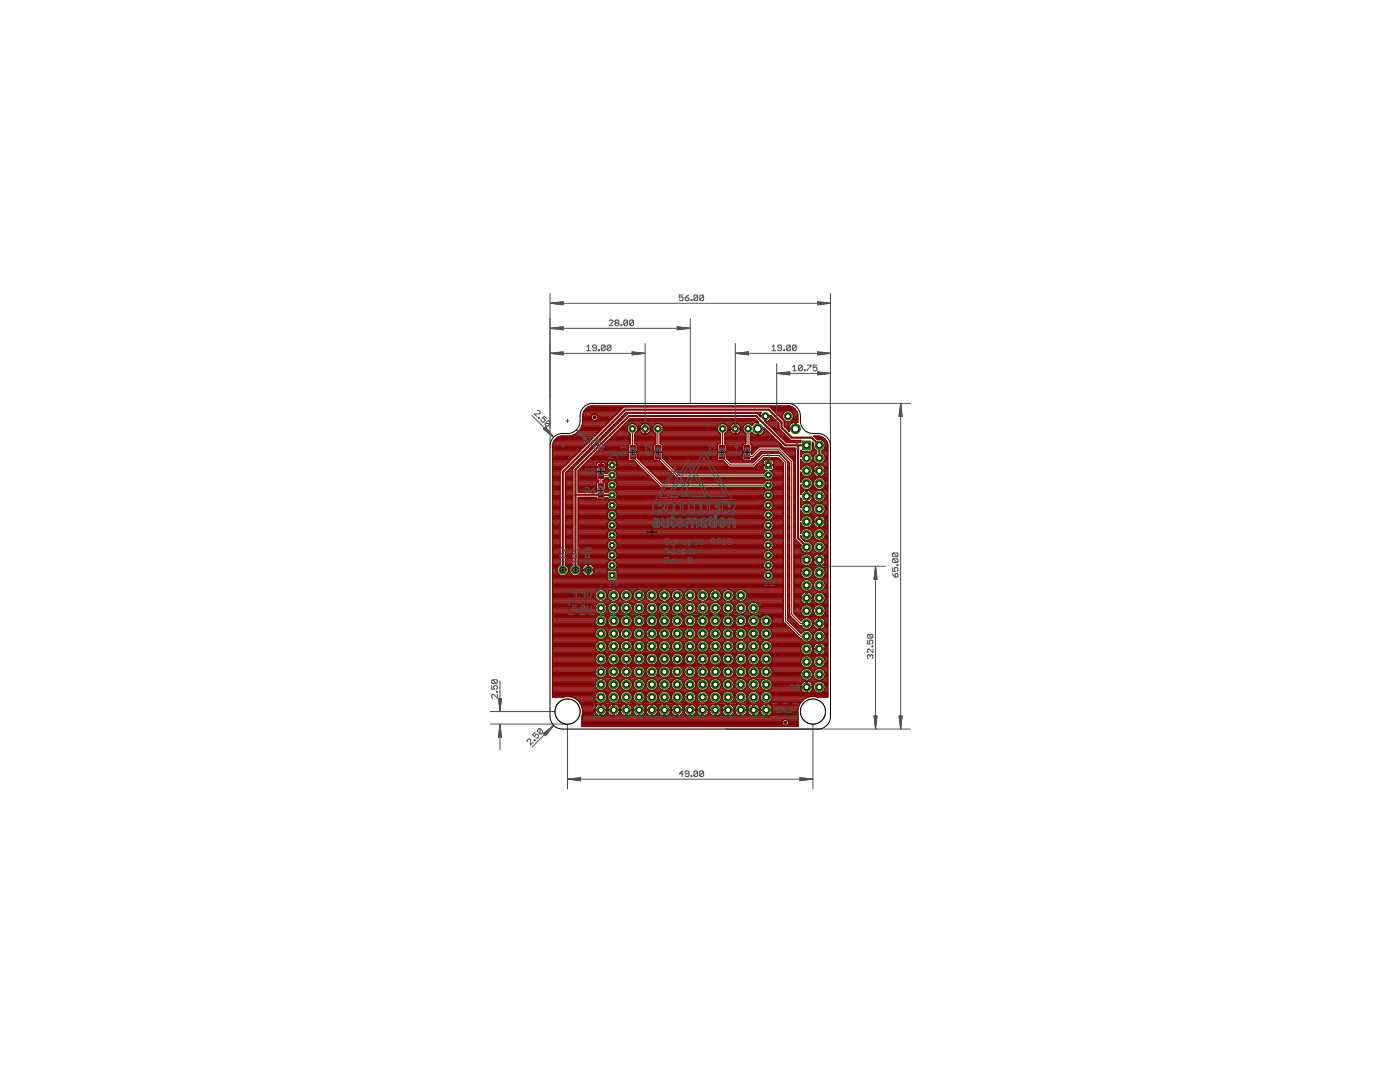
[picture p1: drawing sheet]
<svg xmlns="http://www.w3.org/2000/svg" width="279mm" height="216mm" viewBox="0 0 279 216" stroke-linecap="round" stroke-linejoin="round" font-family="sans-serif">
<g fill="#800000" stroke="#800000" stroke-width=".2">
<path d="M119.4 94.4h1v1.1h-1z"/>
<path d="M119.4 92.7h1v1.1h-1z"/>
<path d="M125.7 88.9h1.1v1h-1.1z"/>
<path d="M125.7 90.6h1.1v1h-1.1z"/>
<path d="M130.8 88.9h1.1v1h-1.1z"/>
<path d="M130.8 90.6h1.1v1h-1.1z"/>
<path d="M143.5 88.9h1.1v1h-1.1z"/>
<path d="M143.5 90.6h1.1v1h-1.1z"/>
<path d="M148.6 88.9h1.1v1h-1.1z"/>
<path d="M148.6 90.6h1.1v1h-1.1z"/>
<path d="M119.4 96.5h1.1v1h-1.1z"/>
<path d="M119.4 98.2h1.1v1h-1.1z"/>
</g>
<g fill="#800000" stroke="#800000" stroke-width=".2">
<circle cx="118.7" cy="83.3" r=".32"/>
<circle cx="156.7" cy="144.2" r=".32"/>
</g>
<path d="M114.9 98.7l7.3 .1M159.3 88.9v18.5l1.7 1.8M161 88.9h-4.2l-5.9-5.9h-25.4l-10.6 10.7v20M163.5 91.4v-2.5l-1.5-1.6h-4l-2-2v-1l-2.6-2.6h-28.6l-12.5 12.5v19.5" fill="none" stroke="#800000" stroke-width=".42"/>
<g fill="none" stroke="#800000" stroke-width=".25">
<path d="M110.3 95.3h1.5M110.3 92.6h2.8M110.3 94.4h1.5M110.3 97.3h1.5M110.3 96.4h1.5M110.3 91.5h4M110.3 92.4h3.1M110.3 99.9h1.5M110.3 99.7h1.5M110.3 99.5h1.5M110.3 99.3h1.5M110.3 99h1.5"/>
<path d="M110.3 98.8h1.5M110.3 98.6h1.5M110.3 98.4h1.5M110.3 98.1h1.5M110.3 97.9h1.5M110.3 97.7h1.5M110.3 97.5h1.5M110.3 97h1.5M110.3 96.8h1.5M110.3 96.6h1.5M110.3 96.2h1.5M110.3 95.9h1.5"/>
<path d="M110.3 95.7h1.5M110.3 95.5h1.5M110.3 95h1.5M110.3 94.8h1.5M110.3 94.6h1.5M110.3 94.1h1.5M110.3 93.9h1.5M110.3 93.7h1.7M110.3 93.5h1.9M110.3 93.3h2.2M110.3 93h2.4M110.3 92.8h2.6"/>
<path d="M110.3 92.2h3.3M110.3 91.9h3.5M110.3 91.7h3.7M110.3 91.3h4.2M110.3 91.1h4.4M110.3 90.8h4.6M110.3 90.6h4.8M110.3 90.4h5.1M110.3 90.2h5.3M110.3 89.9h5.5M110.3 89.7h5.7M110.3 89.5h5.9"/>
<path d="M110.3 89.3h6.2M110.3 89h6.4M110.3 88.8h6.6M110.3 88.6h6.8M110.4 88.4h7M110.5 88.2h7.1M110.6 87.9h7.2M110.8 87.7h7.2M111 87.5h7.2M111.3 87.3h7.2M111.9 87.1h6.8M112.8 95.3h1.5"/>
<path d="M112.8 94.4v18.3l.6 .6v.9l-.6 .6M112.8 97.3h1.5M112.8 96.4h1.5M112.8 99.9h1.5M112.8 99.7h1.5M112.8 99.5h1.5M112.8 99.3h1.5M112.8 99h1.5M112.8 98.8h1.5M112.8 98.6h1.5M112.8 98.4h1.5M112.8 98.1h1.5"/>
<path d="M112.8 97.9h1.5M112.8 97.7h1.5M112.8 97.5h1.5M112.8 97h1.5M112.8 96.8h1.5M112.8 96.6h1.5M112.8 96.2h1.5M112.8 95.9h1.5M112.8 95.7h1.5M112.8 95.5h1.5M112.8 95h1.5M112.8 94.8h1.5"/>
<path d="M112.8 94.6h1.5M112.9 94.4h1.4M113.1 94.1h1.2M113.3 93.9h1M113.5 93.7h.8M113.7 93.5h.6M114 93.3h.5M114.2 93h.5M114.3 86.8h4.6M114.4 92.8h.6M114.6 92.6h.6M114.7 86.7l-1 .3a3 3 0 0 0-3.2 1.1l-.2 .9v50.1h2a3 3 0 0 1 4 3.3"/>
<path d="M114.7 86.7h.1M114.8 86.6h4.3M114.9 92.4h.5M115.1 92.2h.5M115.1 86.4h4.3M115.3 91.9h.5M115.4 95.3h3.7M115.4 94.4h3.7M115.4 97.3h3.6M115.4 96.4h3.6M115.4 99.9h6.3M115.4 99.7h6.4"/>
<path d="M115.4 99.5h3.8M115.4 99.3h3.6M115.4 98.1h3.6M115.4 97.9h3.8M115.4 97.7h3.7M115.4 97.5h3.6M115.4 97h3.6M115.4 96.8h3.6M115.4 96.6h3.6M115.4 96.2h4.1M115.4 95.9h4.1M115.4 95.7h3.8"/>
<path d="M115.4 95.5h3.7M115.4 95h3.7M115.4 94.8h3.7M115.4 94.6h3.7M115.4 94.1h3.8M115.4 93.9h3.7M115.4 86.2h4.2M115.4 86.1l-.7 .6M115.4 86.1v.1M115.5 91.7h.6M115.6 93.7h3.4M115.6 85.9h4.2"/>
<path d="M115.7 85.7h4.3M115.8 91.5h.5M115.8 93.5h3.2M115.9 85.5h4.3M116 85.4l-.6 .7M116 85.4h.1M116 91.3h.5M116 93.3h3.8M116 85.3h4.5M116.1 85h4.6M116.2 84.8h4.7M116.2 91.1h.5"/>
<path d="M116.2 93h2.8M116.2 84.6h4.9M116.3 83.5h1.7M116.3 84.4h5M116.3 84.2h5.3M116.3 83.9h5.5M116.3 83.7h1.9M116.3 83.3h1.7M116.3 83.1h1.7M116.3 82.8h1.9M116.3 82.6h6.8M116.4 82.4h7"/>
<path d="M116.4 90.8h.5M116.5 92.8h2.5M116.5 82.2h7.1M116.6 81.9h7.2M116.6 90.6h.6M116.7 92.6h2.3M116.8 81.7h7.2M116.9 90.4h.5M116.9 92.4h2.3M117 81.5h7.2M117.1 90.2h.5M117.1 92.2h4.3"/>
<path d="M117.3 81.3h7.2M117.3 89.9h.5M117.3 91.9h4.3M117.5 89.7h.5M117.6 91.7h7.8M117.8 89.5h.5M117.8 91.5h7.6M117.9 81h39.7M118 89.3h.5M118 91.3h7.4M118.2 89h.5M118.2 91.1h7.2"/>
<path d="M118.3 81a2.02 2.02 0 0 0-2 2v1.5l-.3 .9M118.4 88.8h.5M118.4 90.8h7M118.5 82.6a.67 .67 0 0 0-.4 1 .67 .67 0 0 0 1.1 0 .67 .67 0 0 0-.4-1M118.6 88.6h.6M118.7 90.6h6.7M118.9 88.4h.5M118.9 90.4h6.6M119 92.6v.5h1.8v-.5M119 92.6l.3-.3h.5v1h-.8l.1 .6 .1 .2-.1 .1v1.4l.4 .2v.4h-.3l-.2 .2M119 96.4v1.3l.2 .2h1.4l.2-.2v-1.3M119.1 88.2h.5"/>
<path d="M119.1 90.2h6.4M119.1 83.7h2.9M119.1 82.8h3.8M119.3 83.5h2.9M119.3 83.1h3.4M119.3 83.3h3.2M119.3 87.9h.5M119.3 89.9h6.1M119.5 87.7h.6M119.6 89.7h5.8M119.8 87.5h.5M119.8 89.5h5.6"/>
<path d="M119.8 92.6h.3M119.8 92.4h.3M119.8 93h.3M119.8 92.8h.3M120 87.3h.5M120 89.3h5.4M120.1 93.3h1.1M120.2 87.1h.5M120.2 89h5.2M120.4 96.2h1M120.4 95.9h1.3M120.4 86.8h.5"/>
<path d="M120.5 88.8h4.9M120.6 95.7h1.2M120.6 97.9h1.1M120.6 86.6h.6M120.7 99.5h.8M120.7 88.6h4.9M120.7 92.4h.5M120.7 94.1h.7M120.8 94.4h.5M120.8 97.7h1M120.8 95.5h.7M120.8 93.9h.9"/>
<path d="M120.8 92.6h.4M120.8 99.4l-.2 .1h-1.4l-.2-.2h-3.6v13.4l.5 .6v.9l-.6 .6M120.8 92.6l-.2-.3h-.5v1h.7v.6l-.2 .2 .2 .4h.4a.88 .88 0 0 1 .8-.7l-.5-.2-.4-.7M120.8 99.3v.1M120.8 99.3h.5M120.8 97.3h.5M120.8 96.4h.5M120.8 98.1h.6M120.8 97.5h.7M120.8 97h.4M120.8 96.8h.4M120.8 96.6h.4"/>
<path d="M120.8 93.7h.9M120.8 93.5h.6M120.8 93h.4M120.8 92.8h1.3M120.9 86.4h.5M120.9 88.4h4.9M121.1 86.2h.5M121.1 88.2h4.7M121.1 92.9h.1M121.2 92.3l-.1 .5h2.1l-.1-.5M121.3 85.9h.5M121.3 99.3v.1"/>
<path d="M121.3 87.9h4.5M121.4 92.2l-.2 .1M121.5 85.7h.5M121.6 87.7h4.2M121.8 85.5h.5M121.8 87.5h4M122 85.3h.5M122 87.3h3.8M122.1 91.8h.1M122.1 91.8l-.7 .4M122.1 92.6h.1M122.1 91.8v1.1h-1"/>
<path d="M122.1 92.4h.1M122.1 92.2h.1M122.1 91.9h.1M122.2 85h.5M122.2 91.8v1.1h1M122.2 91.8h.1M122.2 92.8h5.2M122.2 87.1h3.6M122.3 91.8l.7 .4M122.4 84.8h.5M122.4 86.8h3.4M122.5 99.7h30.5"/>
<path d="M122.5 97.7h30.5M122.5 95.7h7.8M122.6 99.9h30.3M122.6 97.9h30.3M122.6 95.9h7.9M122.6 93.9h5.9M122.6 84.6h.6M122.7 93.7h5.6M122.7 86.6h3.1M122.7 91.9h3.8M122.9 99.5h29.7M122.9 97.5h29.7"/>
<path d="M122.9 95.5h7.1M122.9 84.4h.5M122.9 98.1h29.7M122.9 96.2h7.8M122.9 94.1h5.8M122.9 86.4h2.7M122.9 93.5h5.2M123 92.2l.1 .1M123 92.2h3.7M123 95.3h6.8M123 99.3h29.5M123 94.4h5.9"/>
<path d="M123 96.4h7.9M123 98.4h29.5M123.1 92.4h3.8M123.1 93.3h4.7M123.1 84.2h.5M123.1 86.2h2.3M123.1 99h29.3M123.1 98.6h29.3M123.1 97h8.5M123.1 96.6h8.1M123.1 95h6.5M123.1 94.6h6.1"/>
<path d="M123.1 94.6a.99 .99 0 0 1-.6 1.1 .99 .99 0 0 1-1.2-.4h-.5v.3l-.4 .2v.4h.2l.2 .2M123.1 98.8h29.3M123.1 96.8h8.3M123.1 94.8h6.3M123.2 92.6h4M123.2 93h4.4M123.2 92.9l-.2 .6-.7 .3a1.01 1.01 0 0 1 .8 .8M123.2 92.9h.1M123.3 83.9h.5M123.3 85.9h2M123.5 83.7h.6M123.6 85.7h1.6"/>
<path d="M123.8 83.5h.5M123.8 85.5h1.4M124 83.3h.5M124 85.3h1.2M124.2 83.1h.5M124.2 85h1.1M124.4 82.8h.5M124.5 84.8h1M124.7 82.6h.5M124.7 84.6h1.1M124.9 82.4h26.9M124.9 84.4h25.7"/>
<path d="M125.1 84.2h26.2M125.3 83.9h25.8M125.6 83.7h25.3M125.6 90.2h1.4M125.6 90.2l-.2-.2v-1.2l.4-.2v-2.1a1.04 1.04 0 0 1-.4-1.6 1.04 1.04 0 0 1 1.6 0 1.04 1.04 0 0 1-.3 1.6v2.1h.3l.1 .2v1.2l-.1 .2M125.6 90.3l-.2 .2v1.2l.2 .2h.9l5.3 5.3M126.6 84.6h1.6M126.7 87.7h4.2M126.7 88.4h4.2M126.7 88.2h4.2M126.7 87.9h4.2M126.7 87.5h4.2"/>
<path d="M126.7 87.3h4.2M126.7 87.1h4.2M126.7 86.8h4.2M126.7 86.6h1.8M126.9 86.4h1.2M127 90.3l.1 .2v.9l5.1 5h20.3a.98 .98 0 0 1 1.5-.4 .98 .98 0 0 1 0 1.6 .98 .98 0 0 1-1.5-.4l-29.5 .1M127 84.8h1M127 88.6h3.6M127 90.2h3.6M127.1 86.2h.8M127.1 90.4h3.5M127.1 85h.7"/>
<path d="M127.1 91.3h3.4M127.1 91.1h3.4M127.1 90.8h3.4M127.1 90.6h3.4M127.1 89.9h3.4M127.1 89.7h3.4M127.1 89.5h3.4M127.1 89.3h3.4M127.1 89h3.4M127.1 88.8h3.4M127.2 85.9h.6M127.2 85.3h.5"/>
<path d="M127.3 85.7h.4M127.3 85.5h1.4M127.3 91.5h3.2M127.5 91.7h3M127.7 91.9h3.9M127.9 92.2h3.9M128.1 86.4l-.4-.8h2.1l-.3 .8M128.1 86.4l.4 .2M128.2 92.4h3.8M128.4 92.6h3.8M128.5 86.6h.2M128.6 92.8h3.9"/>
<path d="M128.7 86.2h.2M128.7 86.6v-2.1a1.09 1.09 0 0 0-1 .9h2.1a1.1 1.1 0 0 0-.9-.9v2.1M128.7 86.6h.2M128.7 86.4h.2M128.7 85.9h.2M128.7 85.7h.2M128.7 85.3h.2M128.7 85h.2M128.7 84.8h.2M128.7 84.6h.2M128.8 93h3.9M128.9 85.5h1.4"/>
<path d="M129 86.6h-.1M129 86.6h1.9M129.1 93.3h3.8M129.3 93.5h3.8M129.3 84.6h1.6M129.5 86.4l-.5 .2M129.5 86.4h1.2M129.5 93.7h3.8M129.6 84.8h1M129.6 86.2h.9M129.7 93.9h3.9M129.7 85h.7"/>
<path d="M129.8 85.9h.5M129.8 85.3h.5M129.8 85.7h.5M129.9 94.1h3.9M130.2 94.4h3.8M130.4 94.6h3.8M130.6 94.8h3.9M130.7 90.2h1.3M130.7 90.2l-.2-.2v-1.2l.4-.2v-2.1a1.04 1.04 0 0 1-.4-1.6 1.04 1.04 0 0 1 1.6 0 1.04 1.04 0 0 1-.4 1.6v2.1h.3l.2 .2v1.2l-.2 .2M130.7 90.3l-.2 .2v1.2l.2 .2h.9l3 3.1M130.8 95h3.9M131 95.3h21.5"/>
<path d="M131.3 95.5h21.3M131.5 95.7h21.5M131.7 84.6h12.1M131.7 95.9h21.2M131.7 87.7h12.1M131.7 88.4h12.1M131.7 88.2h12.1M131.7 87.9h12.1M131.7 87.5h12.1M131.7 87.3h12.1M131.7 87.1h12.1M131.7 86.8h12.1"/>
<path d="M131.7 86.6h12.1M131.9 96.2h20.7M131.9 86.4h11.7M132 90.3l.2 .2v.9l3 3h17.3l.3-.4 .3-.1h-.5l-.3-.4M132 84.8h11.5M132.1 88.6h11.2M132.1 90.2h11.2M132.1 86.2h11.3M132.1 90.4h11.2M132.2 85h11.1M132.2 91.3h11M132.2 91.1h11"/>
<path d="M132.2 90.8h11M132.2 90.6h11M132.2 89.9h11M132.2 89.7h11M132.2 89.5h11M132.2 89.3h11M132.2 89h11M132.2 88.8h11M132.2 85.9h11.1M132.3 85.3h10.9M132.3 85.7h10.9M132.3 85.5h10.9"/>
<path d="M132.4 91.5h10.8M132.6 91.7h10.6M132.8 91.9h11.5M133 92.2h11.5M133.2 92.4h11.5M133.5 92.6h11.4M133.7 92.8h11.5M133.9 93h11.5M134.1 93.3h18.2M134.3 93.5h18M134.6 93.7h17.8M134.6 95h.1"/>
<path d="M134.8 93.9h18.1M135 94.1h17.6M143.4 90.2h1.3M143.4 90.2l-.2-.2v-1.2l.2-.2h.4v-2.1a1.04 1.04 0 0 1-.4-1.6 1.04 1.04 0 0 1 1.6 0 1.04 1.04 0 0 1-.3 1.6v2.1l.2 .2v1.2l-.2 .2M143.4 90.3l-.2 .2v1.2l.2 .2h.9l1.3 1.3h5l1.9-1.9h2.8l1 1M144.6 84.6h1.6M144.7 87.7h4.2M144.7 88.4h4.2M144.7 88.2h4.2M144.7 87.9h4.2M144.7 87.5h4.2M144.7 87.3h4.2"/>
<path d="M144.7 87.1h4.2M144.7 86.8h4.2M144.7 86.6h1.8M144.7 90.3l.2 .2v.9l1 1h4.3l1.9-2h3.5l1.6 1.6M144.8 88.6h3.6M144.8 90.2h3.6M144.8 90.4h3.5M144.8 86.4h1.2M144.9 91.3h3.4M144.9 91.1h3.4M144.9 90.8h3.4M144.9 90.6h3.4"/>
<path d="M144.9 89.9h3.4M144.9 89.7h3.4M144.9 89.5h3.4M144.9 89.3h3.4M144.9 89h3.4M144.9 88.8h3.4M144.9 84.8h1M145.1 86.2h.8M145.1 91.5h3.2M145.1 85h.7M145.2 85.9h.6M145.2 85.3h.5"/>
<path d="M145.2 85.7h.5M145.2 85.5h1.5M145.3 91.7h3M145.5 91.9h5.1M145.7 92.2h4.7M146 86.4l-.3-.8h2.1l-.4 .8M146 86.4l.5 .2M146.5 86.6h.2M146.7 86.2h.2M146.7 86.6v-2.1a1.09 1.09 0 0 0-1 .9h2.1a1.1 1.1 0 0 0-.9-.9v2.1M146.7 86.6h.2M146.7 86.4h.2"/>
<path d="M146.7 85.9h.2M146.7 85.7h.2M146.7 85.3h.2M146.7 85h.2M146.7 84.8h.2M146.7 84.6h.2M146.9 85.5h1.4M147 86.6h-.1M147 86.6h1.9M147.3 84.6h1.6M147.4 86.4l-.4 .2M147.4 86.4h1.3"/>
<path d="M147.6 84.8h1M147.6 86.2h.8M147.7 85h.7M147.8 85.9h.5M147.8 85.3h.5M147.8 85.7h.5M148.4 90.2h1.4M148.4 90.3l-.1 .2v1.2l.1 .2h1.4l.2-.4h1.1M149.7 84.6h.6M149.7 87.7h5.2M149.7 88.4h5.8M149.7 88.2h5.6"/>
<path d="M149.7 87.9h5.4M149.7 87.5h4.9M149.7 87.3h4.7M149.7 87.1h4.5M149.7 86.8h1.1M149.7 86.6h.7M149.8 90.3l.2 .4 1.5-1.5h4.1l2.8 2.8M149.8 88.6h5.9M149.9 90.2h.6M149.9 90.4h.4M149.9 86.4h.3M150 91.7h.9"/>
<path d="M150 90.6h.1M150 89.9h.7M150 89.7h1M150 89.5h1.2M150 89.3h1.4M150 89h6.2M150 88.8h6M150 84.8h.1M150.1 84.8v.1a1.03 1.03 0 0 0-1.6 0 1.03 1.03 0 0 0 .4 1.6v2.1h-.5l-.1 .2v1.2l.1 .2M150.1 84.8l.4-.4 .6-.2v1.2h1.4l4 4h2.2v18.2l.3 .3M150.3 91.5l1.5-1.5h3.5l2.3 2.3M150.4 86.6l-.3-.4-.4 .3v2.1l.3 .2v1.2l-.2 .2"/>
<path d="M150.4 86.6l.7 .3v-1.2h1.5l-.5 .9M150.6 91.3h.7M150.7 93h1.6M150.8 91.1h.7M151 92.8h2.3M151.1 90.8h.6M151.1 86.2h.3M151.1 86.8h.3M151.1 86.6h.3M151.1 86.4h.3M151.1 85.9h.3M151.1 85.7h.3"/>
<path d="M151.1 85.3h.3M151.1 85h.3M151.1 84.8h.3M151.1 84.6h.3M151.1 84.4h.3M151.2 92.6h1.1M151.2 82.6h.5M151.3 90.6h.7M151.4 85.5h1.2M151.4 92.4h.9M151.5 82.8h.1M151.5 90.4h4.1"/>
<path d="M151.6 92.2h.7M151.7 83.1h.9M151.7 82.6l-.1 .4h1v1M151.7 82.6l.2-.3h-26.9l-12.2 12.1M151.7 86.8h2.3M151.7 90.2h3.7M151.8 91.9h.6M152.1 91.7h3.6M152.1 86.6h1.6M152.1 86.6l-.7 .3v-2.7l-.7-.7h-25l-10.3 10.4v4.3h3.6l.2-.3h1.4l.2 .4h.5a1 1 0 0 1 1.5-.2 1 1 0 0 1 0 1.5 1 1 0 0 1-1.5-.2M152.3 91.5h3.2M152.3 93.5v-.6h1v-1.1h-.7l-.2 .1-.1 .9h2.1l-.1-.8-.3-.2h-.6v1.1h1v.6"/>
<path d="M152.3 86.4h1.2M152.4 86.2h.9M152.5 85.9h.6M152.6 85.7h.2M152.6 84l4.4 4.3h2.8v-.4M152.6 83.5h.3M152.6 83.9h.3M152.6 83.7h.3M152.6 83.3h.3M152.8 84.2h.1M152.9 83.1h1.1M153 84.2h-.1v-1.2l1-.1 1.5 1.6v1"/>
<path d="M153 84.4h2.3M153 84.2h2.1M153.2 84.6h2.2M153.3 92.6h.1M153.3 92.4h.1M153.3 92.2h.1M153.3 91.9h.1M153.4 92.8h2.9M153.5 84.8h1.9M153.5 83.9h1.4M153.7 83.7h1M153.7 85h1.7"/>
<path d="M153.7 99.7h2.6M153.7 97.7h2.6M153.7 95.7h2.6M153.7 81.3h4.5M153.8 99.9h2.5M153.8 97.9h2.5M153.8 95.9h2.5M153.8 93.9h2.5M153.8 83.5l.1-.3h-2.1l-.7-.7h-25.8l-11 11v19.2l-.6 .6v.9l.7 .6M153.8 83.5l-.3 .4-.5 .3M153.8 83.5h.6M153.9 83.3h.3"/>
<path d="M153.9 85.3h1.5M153.9 81.5h4.6M154 99.5h2.3M154 97.5h2.3M154 95.5h2.3M154.1 98.1h2.2M154.1 96.2h2.2M154.1 94.1h2.2M154.1 85.5h1.3M154.2 81.7h4.5M154.2 95.3h2.1M154.2 97.3h2.1"/>
<path d="M154.2 99.3h2.1M154.2 94.4h2.1M154.2 96.4h2.1M154.2 98.4h2.1M154.3 93.7h2M154.3 93.7l-.8 .2 .7 .4 .1 .3M154.3 91.9h1.6M154.3 94.6a.98 .98 0 0 1-.6 1.2 .98 .98 0 0 1-1.2-.6h-17.6l-.3-.2M154.3 99h2M154.3 98.8h2M154.3 98.6h2M154.3 97h2"/>
<path d="M154.3 96.8h2M154.3 96.6h2M154.3 95h2M154.3 94.8h2M154.3 94.6h2M154.3 85.7h1.3M154.4 92.6h1.9M154.4 93.5l-.1 .2M154.4 92.4h1.9M154.4 93.5h1.9M154.4 93.3h1.9M154.4 93h1.9"/>
<path d="M154.4 92.2h1.7M154.4 81.9h4.5M154.6 85.9h1.3M154.6 82.2h2M154.8 86.2h1.3M154.8 82.4h1.6M155 86.4h1.3M155 82.6h1.3M155.2 86.6h1.3M155.3 82.8h.9M155.4 85.5l2.4 2.4h2M155.5 86.8h1.3"/>
<path d="M155.5 83.1h.7M155.7 87.1h1.3M155.7 83.3h.5M155.7 89.3h.7M155.8 90.6h.1M155.9 89.4v.1M155.9 87.3h1.3M155.9 83.5h.4M156 89.5h2.7M156 90.8h.1M156.1 87.5h1.3M156.2 82.8a1.1 1.1 0 0 1 1-.8 1.1 1.1 0 0 1 1.1 .8"/>
<path d="M156.2 82.8v.5M156.2 83.3l.4 .7M156.2 83.7h.2M156.2 89.7h2.5M156.2 91.1h.1M156.3 92.3v31.8l3.3 3.3h.3l.4 .6 .4 .1M156.4 87.7h1.2M156.4 83.9h.2M156.4 89.9h2.3M156.5 91.3h.1M156.5 85.1v-1l-2.9-2.9h-29.1l-12.7 12.8v18.7l-.6 .6v.9l.7 .6M156.5 85h1"/>
<path d="M156.5 84.8h1.1M156.5 84.6h1.3M156.5 84.4h1.6M156.5 84.2h2.7M156.6 87.9h3.2M156.6 90.2h2.1M156.7 91.5h.1M156.7 85.3h.7M156.8 88.2h3M156.8 90.4h1.9M156.9 91.7h.1M156.9 85.5h1.7"/>
<path d="M157.1 90.6h1.6M157.1 91.9h.1M157.1 85.7h.3M157.2 92v31.7l2.7 2.8a1.18 1.18 0 0 1 2-.3 1.18 1.18 0 0 1-.7 1.9M157.2 95.3h.4M157.2 92.6h.4M157.2 94.4h.4M157.2 97.3h.4M157.2 96.4h.4M157.2 92.4h.4M157.2 99.9h.4M157.2 99.7h.4"/>
<path d="M157.2 99.5h.4M157.2 99.3h.4M157.2 99h.4M157.2 98.8h.4M157.2 98.6h.4M157.2 98.4h.4M157.2 98.1h.4M157.2 97.9h.4M157.2 97.7h.4M157.2 97.5h.4M157.2 97h.4M157.2 96.8h.4"/>
<path d="M157.2 96.6h.4M157.2 96.2h.4M157.2 95.9h.4M157.2 95.7h.4M157.2 95.5h.4M157.2 95h.4M157.2 94.8h.4M157.2 94.6h.4M157.2 94.1h.4M157.2 93.9h.4M157.2 93.7h.4M157.2 93.5h.4"/>
<path d="M157.2 93.3h.4M157.2 93h.4M157.2 92.8h.4M157.2 92.2h.2M157.2 81a1.99 1.99 0 0 1 2 2v1.3l-.3-.1v1.2h-1.5l.2-.6M157.3 90.8h1.4M157.4 85.9h.1M157.5 91.1h1.2M157.6 92.3v30.5M157.7 91.3h1M157.9 82.2h1.1M157.9 83.9h1.3"/>
<path d="M157.9 91.5h.8M158.1 84.4l.5-.2v1.5h-1.2l.1 .4-1-1M158.1 84.4l-.5 .4M158.1 82.4h1M158.1 83.7h1.1M158.2 91.7h.5M158.2 82.6h1M158.2 83.5h1M158.3 82.8h.9M158.3 82.8v.5M158.3 83.3a1.1 1.1 0 0 1-1.7 .7M158.3 83.3h.9"/>
<path d="M158.3 83.1h.9M158.4 91.9h.3M158.4 95.3h.3M158.4 92.6h.3M158.4 94.4h.3M158.4 97.3h.3M158.4 96.4h.3M158.4 92v30.4l1.5 1.5 .4-.5 .4-.1M158.4 92.4h.3M158.4 99.9h.3M158.4 99.7h.3M158.4 99.5h.3"/>
<path d="M158.4 99.3h.3M158.4 99h.3M158.4 98.8h.3M158.4 98.6h.3M158.4 98.4h.3M158.4 98.1h.3M158.4 97.9h.3M158.4 97.7h.3M158.4 97.5h.3M158.4 97h.3M158.4 96.8h.3M158.4 96.6h.3"/>
<path d="M158.4 96.2h.3M158.4 95.9h.3M158.4 95.7h.3M158.4 95.5h.3M158.4 95h.3M158.4 94.8h.3M158.4 94.6h.3M158.4 94.1h.3M158.4 93.9h.3M158.4 93.7h.3M158.4 93.5h.3M158.4 93.3h.3"/>
<path d="M158.4 93h.3M158.4 92.8h.3M158.4 92.2h.3M158.6 85.3h.3M158.6 85h.3M158.6 84.8h.3M158.6 84.6h.3M158.6 84.4h.3M159.8 95.3h5.4M159.8 92.6h5.4M159.8 94.4h.1M159.8 97.3h.3"/>
<path d="M159.8 92.4h.5M159.8 99.9h.4M159.8 99.7h.2M159.8 99.5h.1M159.8 98.6h.1M159.8 98.4h.1M159.8 98.1h.3M159.8 97.9h.6M159.8 97.7h5.4M159.8 97.5h.6M159.8 97h.1M159.8 96.8h.1"/>
<path d="M159.8 96.2h.1M159.8 95.9h.1M159.8 95.7h.3M159.8 95.5h.5M159.8 95h.8M159.8 94.8h.4M159.8 94.6h.2M159.8 93.5h.1M159.8 93.3h.2M159.8 93h.4M159.8 92.8h.8M159.8 92.2h.3"/>
<path d="M159.8 91.9h.1M159.8 91.7h.1M159.8 91.1h.1M159.8 90.8h.2M159.8 90.6h.3M159.8 90.4h.6M159.8 90.2h3.2M159.8 89.9h.1M159.8 87.9h.1M159.9 99.5l-.1-.1v1.9l.5-.7M159.9 99.5l.6 .7M159.9 98.4l.4-.4 .5-.2v1.1h1.4l-.2-.5"/>
<path d="M160 94.6l-.2-.4v2l.5-.7M160 94.6a1.2 1.2 0 0 0 2 0M160.7 92.6l-.7-.5-.2-.4v2a1.19 1.19 0 0 1 1.2-.9 1.19 1.19 0 0 1 1.1 .9M160.7 95.3l-.4 .2M160.8 99.9h.3M160.8 99.7h.3M160.8 99.5h.3M160.8 99.3h.3M160.8 98.8h.3M160.8 98.6h.3M160.8 98.4h.3M160.8 98.1h.3"/>
<path d="M160.8 97.9h.3M161.1 99h1.2M161.2 95.3l.4 .2M161.3 92.8h1.7M161.4 95h1.6M161.5 97.9h1.6M161.6 90.4h1.3M161.6 97.5h1.3M161.6 95.5a1.19 1.19 0 0 1 0 2 1.19 1.19 0 0 1-1.8-.8v2l.1-.3M161.6 95.5h1.3M161.6 92.4h1.2M161.7 93h1"/>
<path d="M161.8 94.8h.9M161.8 99.9h1M161.8 90.6h.9M161.8 97.3h.8M161.8 98.1h.9M161.9 95.7h.7M161.9 92.2h.7M161.9 93.3h.6M162 94.6h.5M162 99.7h.6M162 98.4l-.2-.3-.7-.3v2.4h.3M162 98.4h.5"/>
<path d="M162 97h.5M162 95.9h.5M162 90.8h.5M162 91.9h.5M162.1 94.4h.3M162.1 93.5h.3M162.1 89.9h.9M162.1 96.8h.3M162.1 91.1h.3M162.1 99.5l.1-.4h-1.4v1.1h-.3M162.1 99.5l-.7 .7M162.1 99.5h.4"/>
<path d="M162.1 98.6h.3M162.1 96.2h.3M162.1 91.7h.3M162.1 93.7v.5M162.1 94.2l-.1 .4M162.1 96.4h.2M162.1 91.5h.2M162.1 96.6h.2M162.1 94.1h.2M162.1 93.9h1.3M162.1 93.7h.2M162.1 91.3h.2"/>
<path d="M162.1 89.7h.6M162.1 89.5h.4M162.1 89.3h.3M162.1 89h.2M162.1 88.8h.2M162.1 88.6h.3M162.1 88.4h.2M162.2 99.3h.1M162.2 98.8h.1M162.3 88.6l-.2-.4v1.6l-.2 .2h-1.9l-.2-.1v1.3a1.19 1.19 0 0 1 2-.6 1.19 1.19 0 0 1-.6 2M162.3 88.6a1.12 1.12 0 0 0 .7 1.3v.5a1.18 1.18 0 0 0-.7 1.2 1.18 1.18 0 0 0 1 1M162.5 87.1h1.1"/>
<path d="M162.7 87.3h1.5M162.9 95.5a1.18 1.18 0 0 0-.4 1.7 1.18 1.18 0 0 0 1.7 .3M162.9 87.5h1.6M163 92.8l.4-.1v2.5a1.2 1.2 0 0 1-1.1-1.1h2.4l-.1 .3M163 92.8l-.4 .4-.3 .6h2.4l-.3-.6-.4-.4M163.1 87.7h1.6M163.3 87.7l-.1 .1-.8-.8a2.22 2.22 0 0 1 2.8 2v50.1h-2a2.97 2.97 0 0 0-3.8 1.7M163.3 95.3l-.4 .2M163.4 94.4h.2M163.4 95h.2M163.4 94.8h.2M163.4 94.6h.2"/>
<path d="M163.4 94.1h.2M163.4 93.7h.2M163.4 93.5h.2M163.4 93.3h.2M163.4 93h.2M163.4 92.8h.2M163.6 93.9h1.6M163.7 87.7l.8 .5 .2 .4M163.7 95.3l.5 .2M163.9 97.9h1.3M164 92.8l-.4-.1v2.5l.5-.2 .4-.4M164 92.8h1.2"/>
<path d="M164 95h1.2M164 90.2h1.2M164 89.9h1.2M164.1 90.4h1.1M164.1 97.5h1.1M164.2 95.5a1.17 1.17 0 0 1 0 2M164.2 95.5h1M164.2 92.4h1M164.2 87.9h.7M164.3 99.9h.9M164.3 98.1h.9M164.3 89.7h.9"/>
<path d="M164.3 93h.9M164.4 94.8h.8M164.4 90.6h.8M164.4 97.3h.8M164.4 95.7h.8M164.4 92.2h.8M164.5 88.2h.5M164.5 99.7h.7M164.5 98.4h.7M164.5 93.3h.7M164.5 89.5h.7M164.5 97h.7"/>
<path d="M164.5 95.9h.7M164.5 94.6h.7M164.5 91.9h.7M164.5 90.8h.7M164.6 88.4h.5M164.6 99.5h.6M164.6 98.6h.6M164.6 89.3h.6M164.6 94.4l-.1 .2M164.6 96.8h.6M164.6 96.2h.6M164.6 91.1h.6"/>
<path d="M164.7 94.4h.5M164.7 93.5h.5M164.7 91.7h.5M164.7 88.6a1.12 1.12 0 0 1-.7 1.3v.5a1.18 1.18 0 0 1 .7 1.2 1.18 1.18 0 0 1-1 1M164.7 96.4h.5M164.7 91.5h.5M164.7 99.3h.5M164.7 99h.5M164.7 98.8h.5M164.7 96.6h.5M164.7 91.3h.5M164.7 89h.5"/>
<path d="M164.7 88.8h.5M164.7 88.6h.5M164.7 94.1h.5M164.7 93.7h.5M110.3 110.4h1.5M110.3 105.5h1.5M110.3 105.3h1.5M110.3 100.4h1.5M110.3 114.8l7.6 .1 .6-.7v-.3h-2.3v.3l.7 .7M110.3 100.2h1.5M110.3 117.9h8.9M110.3 112.6h1.5"/>
<path d="M110.3 119.9h9.2M110.3 119.7h8.9M110.3 119.5h8.6M110.3 119.3h8.6M110.3 119h8.5M110.3 118.8h8.5M110.3 118.6h8.5M110.3 118.4h8.6M110.3 118.2h8.6M110.3 117.7h9.2M110.3 117.5h46M110.3 117.3h46"/>
<path d="M110.3 117.1h46M110.3 116.8h46M110.3 116.6h46M110.3 116.4h46M110.3 116.2h46M110.3 115.9h46M110.3 115.7h11M110.3 115.5h10.9M110.3 115.3h10.9M110.3 115h10.9M110.3 114.6h1.3M110.3 114.4h1.1"/>
<path d="M110.3 114.2h.9M110.3 113.9h.9M110.3 113.7h.9M110.3 113.5h.9M110.3 113.3h.9M110.3 113.1h1.2M110.3 112.8h1.4M110.3 112.4h1.5M110.3 112.2h1.5M110.3 111.9h1.5M110.3 111.7h1.5M110.3 111.5h1.5"/>
<path d="M110.3 111.3h1.5M110.3 111h1.5M110.3 110.8h1.5M110.3 110.6h1.5M110.3 110.2h1.5M110.3 109.9h1.5M110.3 109.7h1.5M110.3 109.5h1.5M110.3 109.3h1.5M110.3 109.1h1.5M110.3 108.8h1.5M110.3 108.6h1.5"/>
<path d="M110.3 108.4h1.5M110.3 108.2h1.5M110.3 107.9h1.5M110.3 107.7h1.5M110.3 107.5h1.5M110.3 107.3h1.5M110.3 107h1.5M110.3 106.8h1.5M110.3 106.6h1.5M110.3 106.4h1.5M110.3 106.2h1.5M110.3 105.9h1.5"/>
<path d="M110.3 105.7h1.5M110.3 105.1h1.5M110.3 104.8h1.5M110.3 104.6h1.5M110.3 104.4h1.5M110.3 104.2h1.5M110.3 103.9h1.5M110.3 103.7h1.5M110.3 103.5h1.5M110.3 103.3h1.5M110.3 103h1.5M110.3 102.8h1.5"/>
<path d="M110.3 102.6h1.5M110.3 102.4h1.5M110.3 102.2h1.5M110.3 101.9h1.5M110.3 101.7h1.5M110.3 101.5h1.5M110.3 101.3h1.5M110.3 101h1.5M110.3 100.8h1.5M110.3 100.6h1.5M112.8 110.4h1.5M112.8 105.5h1.5"/>
<path d="M112.8 105.3h1.5M112.8 100.4h1.5M112.8 100.2h1.5M112.8 112.6h1.5M112.8 112.4h1.5M112.8 112.2h1.5M112.8 111.9h1.5M112.8 111.7h1.5M112.8 111.5h1.5M112.8 111.3h1.5M112.8 111h1.5M112.8 110.8h1.5"/>
<path d="M112.8 110.6h1.5M112.8 110.2h1.5M112.8 109.9h1.5M112.8 109.7h1.5M112.8 109.5h1.5M112.8 109.3h1.5M112.8 109.1h1.5M112.8 108.8h1.5M112.8 108.6h1.5M112.8 108.4h1.5M112.8 108.2h1.5M112.8 107.9h1.5"/>
<path d="M112.8 107.7h1.5M112.8 107.5h1.5M112.8 107.3h1.5M112.8 107h1.5M112.8 106.8h1.5M112.8 106.6h1.5M112.8 106.4h1.5M112.8 106.2h1.5M112.8 105.9h1.5M112.8 105.7h1.5M112.8 105.1h1.5M112.8 104.8h1.5"/>
<path d="M112.8 104.6h1.5M112.8 104.4h1.5M112.8 104.2h1.5M112.8 103.9h1.5M112.8 103.7h1.5M112.8 103.5h1.5M112.8 103.3h1.5M112.8 103h1.5M112.8 102.8h1.5M112.8 102.6h1.5M112.8 102.4h1.5M112.8 102.2h1.5"/>
<path d="M112.8 101.9h1.5M112.8 101.7h1.5M112.8 101.5h1.5M112.8 101.3h1.5M112.8 101h1.5M112.8 100.8h1.5M112.8 100.6h1.5M112.9 112.8h1.3M113 114.6h1.2M113.2 113.1h.8M113.2 114.4h.7M113.4 113.3h.4"/>
<path d="M113.4 114.2h.3M113.4 113.9h.3M113.4 113.7h.3M113.4 113.5h.3M115.4 110.4h5.9M115.4 105.5h6.1M115.4 105.3h5.9M115.4 100.4h5.9M115.4 100.2h6M115.4 112.6h5.8M115.4 112.4h5.9M115.4 112.2h6"/>
<path d="M115.4 111.9h6.3M115.4 111.7h6.4M115.4 111.5h6.1M115.4 111.3h5.9M115.4 111h5.8M115.4 110.8h5.8M115.4 110.6h5.8M115.4 110.2h6M115.4 109.9h6.3M115.4 109.7h6.4M115.4 109.5h6.1M115.4 109.3h5.9"/>
<path d="M115.4 109.1h5.8M115.4 108.8h5.8M115.4 108.6h5.8M115.4 108.4h5.9M115.4 108.2h6M115.4 107.9h6.3M115.4 107.7h6.4M115.4 107.5h6.1M115.4 107.3h5.9M115.4 107h5.8M115.4 106.8h5.8M115.4 106.6h5.8"/>
<path d="M115.4 106.4h5.9M115.4 106.2h6M115.4 105.9h6.3M115.4 105.7h6.4M115.4 105.1h5.8M115.4 104.8h5.8M115.4 104.6h5.8M115.4 104.4h5.9M115.4 104.2h6M115.4 103.9h6.3M115.4 103.7h6.4M115.4 103.5h6.1"/>
<path d="M115.4 103.3h5.9M115.4 103h5.8M115.4 102.8h5.8M115.4 102.6h5.8M115.4 102.4h5.9M115.4 102.2h6M115.4 101.9h6.3M115.4 101.7h6.4M115.4 101.5h6.1M115.4 101.3h5.9M115.4 101h5.8M115.4 100.8h5.8"/>
<path d="M115.4 100.6h5.8M115.5 112.8h1.2M115.5 114.6h1.1M115.7 113.1h.8M115.8 114.4h.6M115.9 113.3h.3M115.9 114.2h.3M115.9 113.9h.3M115.9 113.7h1.4M115.9 113.5h.3M116.2 113.3v.3h2.3v-.3M116.9 112.6l-.7 .7"/>
<path d="M117.3 112.6v2.3M117.3 114.6h.2M117.3 114.4h.2M117.3 114.2h.2M117.3 113.9h.2M117.3 113.5h.2M117.3 113.3h.2M117.3 113.1h.2M117.3 112.8h.2M117.5 112.6v2.3M117.5 113.7h4.3M117.9 112.6l.6 .7"/>
<path d="M117.9 114.8h3.3M118.1 112.8h3.1M118.2 114.6h3M118.3 113.1h2.9M118.4 114.4h2.8M118.5 114.2h2.7M118.5 113.9h2.8M118.5 113.5h3M118.5 113.3h2.8M118.8 118.6v.4M118.8 119l.1 .5M118.9 118.2a1.19 1.19 0 0 1 1.3-.6 1.19 1.19 0 0 1 .9 1"/>
<path d="M118.9 118.2l-.1 .4M120.3 119.9h1.8M120.3 117.7h1.8M120.7 117.9h1M120.7 119.7h1M120.9 119.5h.6M120.9 118.2h.6M121 119.3h.4M121 118.4h.4M121.1 118.6v.4M121.1 119a1.19 1.19 0 0 1-.9 1 1.19 1.19 0 0 1-1.3-.5M121.1 119h.2"/>
<path d="M121.1 118.8h.2M121.1 118.6h.2M121.2 108.6a1 1 0 0 1 1-.8 1 1 0 0 1 .9 .8M121.2 104.6a1 1 0 0 0 1 1.2 1 1 0 0 0 .9-1.2M121.2 107a1 1 0 0 1 1-1.2 1 1 0 0 1 .9 1.2M121.2 110.6a1 1 0 0 0 1 1.2 1 1 0 0 0 .9-1.2M121.2 112.6a1 1 0 0 0 1 1.2 1 1 0 0 0 .9-1.2M121.2 114l.2-.2h1.5l.2 .2v1.6l-.2 .2h-1.5l-.2-.2zM121.2 104.6a1 1 0 0 1 1-.8 1 1 0 0 1 .9 .8M121.2 107a1 1 0 0 0 1 .8 1 1 0 0 0 .9-.8M121.2 112.6a1 1 0 0 1 1-.8 1 1 0 0 1 .9 .8M121.2 108.6a1 1 0 0 0 .8 1.2"/>
<path d="M121.3 118.6v.4M121.3 119l.2 .5M121.5 118.2a1.18 1.18 0 0 1 1.9 0M121.5 119.5a1.18 1.18 0 0 0 1.9 0M121.5 118.2l-.2 .4M122 109.8h.4M122 109.8l-.7 .5-.1 .3M122.4 109.8l.3 .2 .4 .6M122.5 113.7h30.5M122.5 111.7h30.5M122.5 109.7h30.5M122.5 107.7h30.5"/>
<path d="M122.5 105.7h30.5M122.5 103.7h30.5M122.5 101.7h30.5M122.6 111.9h30.3M122.6 109.9h30.3M122.6 107.9h30.3M122.6 105.9h30.3M122.6 103.9h30.3M122.6 101.9h30.3M122.8 119.9h1.8M122.8 117.7h1.8M122.9 105.5h29.7"/>
<path d="M122.9 113.5h29.7M122.9 111.5h29.7M122.9 109.5h29.7M122.9 107.5h29.7M122.9 103.5h29.7M122.9 101.5h29.7M122.9 100.2h29.7M122.9 112.2h29.7M122.9 110.2h29.7M122.9 108.2h29.7M122.9 106.2h29.7M122.9 104.2h29.7"/>
<path d="M122.9 102.2h29.7M123 105.3h29.5M123 115.7h30M123 113.3h29.5M123 111.3h29.5M123 109.3h29.5M123 107.3h29.5M123 103.3h29.5M123 101.3h29.5M123 110.4h29.5M123 100.4h29.5M123 113.9h29.9"/>
<path d="M123 112.4h29.5M123 108.4h29.5M123 106.4h29.5M123 104.4h29.5M123 102.4h29.5M123.1 112.6h29.3M123.1 113.1h29.3M123.1 111h29.3M123.1 110.6h29.3M123.1 109.1h29.3M123.1 108.6h29.3M123.1 107h29.3"/>
<path d="M123.1 106.6h29.3M123.1 105.1h29.3M123.1 104.6h29.3M123.1 103h29.3M123.1 102.6h29.3M123.1 101h29.3M123.1 100.6h29.3M123.1 114.8h29.3M123.1 108.6a1.04 1.04 0 0 1-.7 1.2M123.1 115.5h29.5M123.1 115.3h29.4M123.1 115h29.3"/>
<path d="M123.1 114.6h29.3M123.1 114.4h29.4M123.1 114.2h29.5M123.1 112.8h29.3M123.1 110.8h29.3M123.1 108.8h29.3M123.1 106.8h29.3M123.1 104.8h29.3M123.1 102.8h29.3M123.1 100.8h29.3M123.2 117.9h1M123.2 119.7h1"/>
<path d="M123.4 118.2l.2 .4M123.4 119.5h.6M123.4 118.2h.6M123.5 119.3h.4M123.5 118.4h.4M123.6 118.6v.4M123.6 119l-.2 .5M123.6 119h.2M123.6 118.8h.2M123.6 118.6h.2M123.8 118.6v.4M123.8 119l.2 .5"/>
<path d="M124 118.2a1.18 1.18 0 0 1 2 0M124 119.5a1.18 1.18 0 0 0 2 0M124 118.2l-.2 .4M125.4 119.9h1.8M125.4 117.7h1.8M125.8 117.9h1M125.8 119.7h1M126 118.2l.2 .4M126 119.5h.6M126 118.2h.6M126.1 119.3h.4M126.1 118.4h.4"/>
<path d="M126.2 118.6v.4M126.2 119l-.2 .5M126.2 119h.2M126.2 118.8h.2M126.2 118.6h.2M126.4 118.6v.4M126.4 119l.2 .5M126.6 118.2a1.18 1.18 0 0 1 1.9 0M126.6 119.5a1.18 1.18 0 0 0 1.9 0M126.6 118.2l-.2 .4M127.9 119.9h1.8M127.9 117.7h1.8"/>
<path d="M128.3 117.9h1M128.3 119.7h1M128.5 118.2l.2 .4M128.5 119.5h.6M128.5 118.2h.6M128.6 119.3h.4M128.6 118.4h.4M128.7 118.6v.4M128.7 119l-.2 .5M128.7 119h.2M128.7 118.8h.2M128.7 118.6h.2"/>
<path d="M128.9 118.6v.4M128.9 119l.2 .5M129.1 118.2a1.18 1.18 0 0 1 2 0M129.1 119.5a1.18 1.18 0 0 0 2 0M129.1 118.2l-.2 .4M130.5 119.9h1.7M130.5 117.7h1.7M130.9 117.9h.9M130.9 119.7h1M131.1 118.2l.2 .4M131.1 119.5h.5M131.1 118.2h.5"/>
<path d="M131.2 119.3h.4M131.2 118.4h.3M131.3 118.6v.4M131.3 119l-.2 .5M131.3 119h.1M131.3 118.8h.1M131.3 118.6h.1M131.4 118.6v.4M131.4 119l.2 .5M131.6 118.2a1.18 1.18 0 0 1 2 0M131.6 119.5a1.18 1.18 0 0 0 2 0M131.6 118.2l-.2 .4"/>
<path d="M133 119.9h1.8M133 117.7h1.8M133.4 119.7h1M133.4 117.9h1M133.6 118.2l.2 .4M133.6 119.5h.6M133.6 118.2h.6M133.7 119.3h.4M133.7 118.4h.4M133.8 118.6v.4M133.8 119l-.2 .5M133.8 119h.2"/>
<path d="M133.8 118.8h.2M133.8 118.6h.2M134 118.6v.4M134 119l.2 .5M134.2 118.2a1.17 1.17 0 0 1 1.9 0M134.2 119.5a1.17 1.17 0 0 0 1.9 0M134.2 118.2l-.2 .4M135.5 119.9h1.8M135.5 117.7h1.8M135.9 119.7h1M135.9 117.9h1M136.1 118.2l.2 .4"/>
<path d="M136.1 119.5h.6M136.1 118.2h.6M136.2 119.3h.4M136.2 118.4h.4M136.3 118.6v.4M136.3 119l-.2 .5M136.3 119h.2M136.3 118.8h.2M136.3 118.6h.2M136.5 118.6v.4M136.5 119l.2 .5M136.7 118.2a1.17 1.17 0 0 1 2 0"/>
<path d="M136.7 119.5a1.17 1.17 0 0 0 2 0M136.7 118.2l-.2 .4M138.1 119.9h1.8M138.1 117.7h1.8M138.5 119.7h1M138.5 117.9h1M138.7 118.2l.2 .4M138.7 119.5h.6M138.7 118.2h.6M138.8 119.3h.3M138.8 118.4h.3M138.9 118.6v.4"/>
<path d="M138.9 119l-.2 .5M138.9 119h.2M138.9 118.8h.2M138.9 118.6h.2M139.1 118.6v.4M139.1 119l.2 .5M139.3 119.5a1.17 1.17 0 0 0 1.9 0M139.3 118.2a1.17 1.17 0 0 1 1.9 0M139.3 118.2l-.2 .4M140.6 119.9h1.8M140.6 117.7h1.8M141 117.9h1"/>
<path d="M141 119.7h1M141.2 118.2l.2 .4M141.2 119.5h.6M141.2 118.2h.6M141.3 119.3h.4M141.3 118.4h.4M141.4 118.6v.4M141.4 119l-.2 .5M141.4 119h.2M141.4 118.8h.2M141.4 118.6h.2M141.6 118.6v.4"/>
<path d="M141.6 119l.2 .5M141.8 119.5a1.2 1.2 0 0 0 2 0M141.8 118.2a1.2 1.2 0 0 1 2 0M141.8 118.2l-.2 .4M143.2 119.9h1.7M143.2 117.7h1.7M143.5 117.9h1M143.5 119.7h1M143.8 118.2l.1 .4M143.8 119.5h.5M143.8 118.2h.5M143.8 119.3h.4"/>
<path d="M143.8 118.4h.4M143.9 118.6v.4M143.9 119l-.1 .5M143.9 119h.2M143.9 118.8h.2M143.9 118.6h.2M144.1 119a1.19 1.19 0 0 0 1 1 1.19 1.19 0 0 0 1.2-.5M144.1 118.6v.4M145.7 119.9h1.8M145.7 117.7h1.8M146.1 117.9h1M146.1 119.7h1"/>
<path d="M146.3 118.2a1.19 1.19 0 0 0-1.2-.6 1.19 1.19 0 0 0-1 1M146.3 118.2l.2 .4M146.3 119.5h.6M146.3 118.2h.6M146.4 119.3h.4M146.4 118.4h.4M146.5 118.6v.4M146.5 119l-.2 .5M146.5 119h.2M146.5 118.8h.2M146.5 118.6h.2M146.7 119a1.19 1.19 0 0 0 .9 1 1.19 1.19 0 0 0 1.2-.5"/>
<path d="M146.7 118.6v.4M148.2 119.9h8.1M148.2 117.7h8.1M148.6 117.9h7.7M148.6 119.7h7.7M148.8 118.2a1.19 1.19 0 0 0-1.2-.6 1.19 1.19 0 0 0-.9 1M148.8 118.2l.2 .4M148.8 119.5h7.5M148.8 118.2h7.5M148.9 119.3h7.4M148.9 118.4h7.4M149 118.6v.4"/>
<path d="M149 119l-.2 .5M149 119h7.3M149 118.8h7.3M149 118.6h7.3M152.4 108.6a.99 .99 0 0 1 .9-.8 .99 .99 0 0 1 1 .8M152.4 104.6a1 1 0 0 0 .9 1.2 1 1 0 0 0 1-1.2M152.4 107a.99 .99 0 0 1 .9-1.2 .99 .99 0 0 1 1 1.2M152.4 110.6a.99 .99 0 0 0 .9 1.2 .99 .99 0 0 0 1-1.2M152.4 112.6a1 1 0 0 0 .9 1.2 1 1 0 0 0 1-1.2M152.4 114.6a.99 .99 0 0 0 .9 1.2 .99 .99 0 0 0 1-1.2M152.4 114.6a.99 .99 0 0 1 .9-.8 .99 .99 0 0 1 1 .8M152.4 108.6a1 1 0 0 0 .7 1.2"/>
<path d="M152.4 104.6a.99 .99 0 0 1 .9-.8 .99 .99 0 0 1 1 .8M152.4 107a.99 .99 0 0 0 .9 .8 .99 .99 0 0 0 1-.8M152.4 112.6a.99 .99 0 0 1 .9-.8 .99 .99 0 0 1 1 .8M153.1 109.8h.4M153.1 109.8l-.6 .5-.1 .3M153.5 109.8l.7 .5 .1 .3M153.7 115.7h2.6M153.7 113.7h2.6M153.7 111.7h2.6M153.7 109.7h2.6M153.7 107.7h2.6M153.7 105.7h2.6"/>
<path d="M153.7 103.7h2.6M153.7 101.7h2.6M153.8 113.9h2.5M153.8 111.9h2.5M153.8 109.9h2.5M153.8 107.9h2.5M153.8 105.9h2.5M153.8 103.9h2.5M153.8 101.9h2.5M154 105.5h2.3M154 115.5h2.3M154 113.5h2.3"/>
<path d="M154 111.5h2.3M154 109.5h2.3M154 107.5h2.3M154 103.5h2.3M154 101.5h2.3M154.1 100.2h2.2M154.1 114.2h2.2M154.1 112.2h2.2M154.1 110.2h2.2M154.1 108.2h2.2M154.1 106.2h2.2M154.1 104.2h2.2"/>
<path d="M154.1 102.2h2.2M154.2 105.3h2.1M154.2 115.3h2.1M154.2 113.3h2.1M154.2 111.3h2.1M154.2 109.3h2.1M154.2 107.3h2.1M154.2 103.3h2.1M154.2 101.3h2.1M154.2 110.4h2.1M154.2 100.4h2.1M154.2 114.4h2.1"/>
<path d="M154.2 112.4h2.1M154.2 108.4h2.1M154.2 106.4h2.1M154.2 104.4h2.1M154.2 102.4h2.1M154.3 114.8h2M154.3 108.6a1 1 0 0 1-.8 1.2M154.3 112.6h2M154.3 115h2M154.3 114.6h2M154.3 113.1h2M154.3 112.8h2"/>
<path d="M154.3 111h2M154.3 110.8h2M154.3 110.6h2M154.3 109.1h2M154.3 108.8h2M154.3 108.6h2M154.3 107h2M154.3 106.8h2M154.3 106.6h2M154.3 105.1h2M154.3 104.8h2M154.3 104.6h2"/>
<path d="M154.3 103h2M154.3 102.8h2M154.3 102.6h2M154.3 101h2M154.3 100.8h2M154.3 100.6h2M157.2 110.4h.4M157.2 105.5h.4M157.2 105.3h.4M157.2 100.4h.4M157.2 114.8h.4M157.2 100.2h.4"/>
<path d="M157.2 117.9h.4M157.2 112.6h.4M157.2 119.9h.4M157.2 119.7h.4M157.2 119.5h.4M157.2 119.3h.4M157.2 119h.4M157.2 118.8h.4M157.2 118.6h.4M157.2 118.4h.4M157.2 118.2h.4M157.2 117.7h.4"/>
<path d="M157.2 117.5h.4M157.2 117.3h.4M157.2 117.1h.4M157.2 116.8h.4M157.2 116.6h.4M157.2 116.4h.4M157.2 116.2h.4M157.2 115.9h.4M157.2 115.7h.4M157.2 115.5h.4M157.2 115.3h.4M157.2 115h.4"/>
<path d="M157.2 114.6h.4M157.2 114.4h.4M157.2 114.2h.4M157.2 113.9h.4M157.2 113.7h.4M157.2 113.5h.4M157.2 113.3h.4M157.2 113.1h.4M157.2 112.8h.4M157.2 112.4h.4M157.2 112.2h.4M157.2 111.9h.4"/>
<path d="M157.2 111.7h.4M157.2 111.5h.4M157.2 111.3h.4M157.2 111h.4M157.2 110.8h.4M157.2 110.6h.4M157.2 110.2h.4M157.2 109.9h.4M157.2 109.7h.4M157.2 109.5h.4M157.2 109.3h.4M157.2 109.1h.4"/>
<path d="M157.2 108.8h.4M157.2 108.6h.4M157.2 108.4h.4M157.2 108.2h.4M157.2 107.9h.4M157.2 107.7h.4M157.2 107.5h.4M157.2 107.3h.4M157.2 107h.4M157.2 106.8h.4M157.2 106.6h.4M157.2 106.4h.4"/>
<path d="M157.2 106.2h.4M157.2 105.9h.4M157.2 105.7h.4M157.2 105.1h.4M157.2 104.8h.4M157.2 104.6h.4M157.2 104.4h.4M157.2 104.2h.4M157.2 103.9h.4M157.2 103.7h.4M157.2 103.5h.4M157.2 103.3h.4"/>
<path d="M157.2 103h.4M157.2 102.8h.4M157.2 102.6h.4M157.2 102.4h.4M157.2 102.2h.4M157.2 101.9h.4M157.2 101.7h.4M157.2 101.5h.4M157.2 101.3h.4M157.2 101h.4M157.2 100.8h.4M157.2 100.6h.4"/>
<path d="M158.4 110.4h6.8M158.4 105.5h.3M158.4 105.3h.3M158.4 100.4h.3M158.4 114.8h1.5M158.4 100.2h.3M158.4 117.9h2.3M158.4 112.6h1.8M158.4 119.9h1.5M158.4 119.7h1.4M158.4 119.5h1.4M158.4 119.3h2.4"/>
<path d="M158.4 119h1.4M158.4 118.8h1.5M158.4 118.6h1.6M158.4 118.4h1.8M158.4 118.2h2.3M158.4 117.7h1.8M158.4 117.5h1.6M158.4 117.3h1.5M158.4 117.1h1.4M158.4 116.8h1.4M158.4 116.6h1.4M158.4 116.4h1.5"/>
<path d="M158.4 116.2h1.6M158.4 115.9h1.8M158.4 115.7h2.1M158.4 115.5h6.8M158.4 115.3h2M158.4 115h1.7M158.4 114.6h1.5M158.4 114.4h1.4M158.4 114.2h1.4M158.4 113.9h1.5M158.4 113.7h1.5M158.4 113.5h1.7"/>
<path d="M158.4 113.3h1.9M158.4 113.1h6.8M158.4 112.8h2.2M158.4 112.4h1.6M158.4 112.2h1.5M158.4 111.9h1.4M158.4 111.7h1.4M158.4 111.5h1.4M158.4 111.3h1.5M158.4 111h1.6M158.4 110.8h1.8M158.4 110.6h2.2"/>
<path d="M158.4 110.2h1.9M158.4 109.9h1.7M158.4 109.7h1.5M158.4 109.5h1.4M158.4 109.3h1.4M158.4 109.1h1.4M158.4 108.8h1.5M158.4 108.6h1.3M158.4 108.4h1.1M158.4 108.2h.9M158.4 107.9h.7M158.4 107.7h.4"/>
<path d="M158.4 107.5h.3M158.4 107.3h.3M158.4 107h.3M158.4 106.8h.3M158.4 106.6h.3M158.4 106.4h.3M158.4 106.2h.3M158.4 105.9h.3M158.4 105.7h.3M158.4 105.1h.3M158.4 104.8h.3M158.4 104.6h.3"/>
<path d="M158.4 104.4h.3M158.4 104.2h.3M158.4 103.9h.3M158.4 103.7h.3M158.4 103.5h.3M158.4 103.3h.3M158.4 103h.3M158.4 102.8h.3M158.4 102.6h.3M158.4 102.4h.3M158.4 102.2h.3M158.4 101.9h.3"/>
<path d="M158.4 101.7h.3M158.4 101.5h.3M158.4 101.3h.3M158.4 101h.3M158.4 100.8h.3M158.4 100.6h.3M159 107.9l.9 .9a1.13 1.13 0 0 0 .4 1.4M159.8 111.5l.2 .9M159.8 105.5h5.4M159.8 105.3h3.4M159.8 100.4h5.4M159.8 117a1.19 1.19 0 0 0 1.2 1 1.19 1.19 0 0 0 1.1-1"/>
<path d="M159.8 100.2h.7M159.8 107h.1M159.8 106.4h.1M159.8 106.2h.1M159.8 105.9h.2M159.8 105.7h.5M159.8 105.1h.5M159.8 104.8h.2M159.8 104.6h.1M159.8 104.4h.1M159.8 103.7h.1M159.8 103.5h.2"/>
<path d="M159.8 103.3h.4M159.8 103h.7M159.8 102.8h5.4M159.8 102.6h.6M159.8 102.4h.3M159.8 102.2h.2M159.8 101.9h.1M159.8 101.3h.1M159.8 101h.1M159.8 100.8h.3M159.8 100.6h.5M159.9 107.3l-.1-.4v.3l.9 .8a1.19 1.19 0 0 1 1.4 .7 1.19 1.19 0 0 1-.5 1.5"/>
<path d="M160 116.1l-.2 .9M160 116.1a1.2 1.2 0 0 1 2 0M160 112.4a1.2 1.2 0 0 0 2 0M160.1 107.5h.1M160.3 113.3a1.19 1.19 0 0 0-.2 1.7 1.19 1.19 0 0 0 1.8 0 1.19 1.19 0 0 0-.3-1.7M160.3 110.2l.4 .1M160.3 113.3l.4-.2 .9 .2M160.4 107.7h.1M160.6 107.9h4.6M160.7 105.3l-.7-.5-.2-.5v2.1l.2-.4 .7-.5M160.7 100.4l-.4 .2M160.8 118.1v2.4l-.5-.1"/>
<path d="M160.8 100.2h.3M160.8 118.1a1.22 1.22 0 0 0-1 .9M160.8 119.9h.3M160.8 119.7h.3M160.8 119.5h.3M160.8 119h.3M160.8 118.8h.3M160.8 118.6h.3M160.8 118.4h.3M160.8 118.2h.3M161.1 118.1v2.4l.8-.4M161.1 118.1l.2 .1"/>
<path d="M161.1 119.3h1.2M161.2 105.5a1.19 1.19 0 0 1 .9 1.6 1.19 1.19 0 0 1-1.8 .5M161.2 100.4l.4 .2M161.3 118.2l.5 .2M161.3 118.2h3.9M161.3 117.9h1.9M161.3 110.6h1.7M161.4 112.8h1.6M161.4 115.7h1.7M161.4 100.2h1.8M161.4 107.7h1.6M161.5 103h1.4"/>
<path d="M161.5 102.6h1.5M161.5 108.2h1.4M161.6 115.3h1.3M161.6 100.6a1.19 1.19 0 0 1 0 1.9 1.19 1.19 0 0 1-1.8-.7v2.1a1.19 1.19 0 0 1 2-.6 1.19 1.19 0 0 1-.6 2M161.6 110.2l-.4 .1M161.6 113.3h1.3M161.6 110.2h1.2M161.7 100.6h1.1M161.7 105.7h1.1M161.7 105.1h1M161.7 117.7h1.1M161.7 118.4h1.1"/>
<path d="M161.7 110.8h1M161.8 112.6h.9M161.8 115.9h.9M161.8 118.4l.4 .8h-2.4v-.2M161.8 107.5h.9M161.8 103.3h.8M161.8 108.4h.9M161.8 102.4h.9M161.8 115h.8M161.9 113.5h.7M161.9 109.9h.7M161.9 100.8h.7"/>
<path d="M161.9 104.8h.6M161.9 105.9h.7M161.9 118.6h.7M161.9 117.5h.7M161.9 111h.6M162 111.1a1.19 1.19 0 0 0-1.3-.5 1.19 1.19 0 0 0-.9 .9M162 116.1l.1 .9M162 111.1l.1 .4M162 116.2h.5M162 112.4h.5M162 107.3h.5M162 103.5h.5"/>
<path d="M162 102.2h.5M162 114.8h.5M162 113.7h.5M162 108.6h.5M162 109.7h.5M162 106.2h.5M162 104.6h.4M162 101h.5M162.1 119.9h.4M162.1 117.3h.4M162.1 112.2h.3M162.1 111.3h.3"/>
<path d="M162.1 118.8h.4M162.1 116.4h.3M162.1 107h.3M162.1 103.7h.3M162.1 114.6h.3M162.1 113.9h.3M162.1 108.8h.3M162.1 101.9h.3M162.1 109.5h.3M162.1 104.4h.2M162.1 101.3h.3M162.1 111.5l-.1 .9"/>
<path d="M162.1 119.7h.3M162.1 117.1h.2M162.1 116.8h.2M162.1 116.6h.2M162.1 114.4h.2M162.1 114.2h.2M162.1 111.9h.2M162.1 111.7h1.3M162.1 111.5h.2M162.1 109.3h.2M162.1 109.1h.2M162.1 106.8h.2"/>
<path d="M162.1 106.6h.2M162.1 106.4h.3M162.1 104.2h1.3M162.1 103.9h.2M162.1 101.7h.2M162.1 101.5h.2M162.2 119h.2M162.2 119.5h.1M162.3 111.4v.2h2.4v-.2M162.3 104.4v-.2h2.4v.2M162.3 117a1.19 1.19 0 0 0 1.2 1 1.19 1.19 0 0 0 1.2-1M162.4 111.3l-.1 .1"/>
<path d="M162.5 103.5l.4-.4 .5-.2v2.4a1.28 1.28 0 0 1-1.1-.9M162.5 103.5l-.2 .5h2.4l-.2-.5M162.5 116.1l-.2 .9M162.5 116.1a1.2 1.2 0 0 1 2 0M162.9 110.2a1.19 1.19 0 0 1-.2-1.9 1.19 1.19 0 0 1 1.9 .3 1.19 1.19 0 0 1-.9 1.7M162.9 113.3a1.19 1.19 0 0 0-.4 1.6 1.19 1.19 0 0 0 1.7 .4M162.9 110.2l.4 .1M162.9 113.3l.4-.2 .9 .2M163 110.6l.4-.1v2.4a1.2 1.2 0 0 1-1.1-1.1h2.4l-.1 .4M163 110.6l-.6 .7M163.3 105.5a1.19 1.19 0 0 0-.8 1.8M163.3 100.4a1.19 1.19 0 0 0-.8 1.8 1.19 1.19 0 0 0 2 0 1.19 1.19 0 0 0-.8-1.8"/>
<path d="M163.4 105.3h.2M163.4 112.6h.2M163.4 112.8h.2M163.4 112.4h.2M163.4 112.2h.2M163.4 111.9h.2M163.4 111.5h.2M163.4 111.3h.2M163.4 111h.2M163.4 110.8h.2M163.4 110.6h.2M163.4 105.1h.2"/>
<path d="M163.4 104.8h.2M163.4 104.6h.2M163.4 104.4h.2M163.4 103.9h.2M163.4 103.7h.2M163.4 103.5h.2M163.4 103.3h.2M163.4 103h.2M163.6 111.7h1.6M163.6 104.2h1.6M163.7 105.5a1.19 1.19 0 0 1 .8 1.8 1.19 1.19 0 0 1-2 0M163.8 100.2h1.4"/>
<path d="M163.8 117.9h1.4M163.9 105.3h1.3M163.9 115.7h1.3M164 110.6l-.4-.1v2.4l.7-.3 .2-.2M164 110.6l.5 .5M164 107.7h1.2M164 110.6h1.2M164 112.8h1.2M164.1 102.6h1.1M164.1 108.2h1.1M164.1 103h1.1M164.1 115.3h1.1"/>
<path d="M164.2 113.3a1.2 1.2 0 0 1 0 2M164.2 113.3h1M164.2 110.2h1M164.2 118.4h1M164.2 100.6h1M164.2 105.7h1M164.3 117.7h.9M164.3 115.9h.9M164.3 105.1h.9M164.3 107.5h.9M164.3 110.8h.9M164.4 112.6h.8"/>
<path d="M164.4 108.4h.8M164.4 102.4h.8M164.4 115h.8M164.4 113.5h.8M164.4 103.3h.8M164.4 118.6h.8M164.4 109.9h.8M164.4 100.8h.8M164.5 105.9h.7M164.5 117.5h.7M164.5 116.1l.2 .9M164.5 116.2h.7"/>
<path d="M164.5 104.8h.7M164.5 119.9h.7M164.5 111h.7M164.5 108.6h.7M164.5 107.3h.7M164.5 102.2h.7M164.5 114.8h.7M164.5 103.5l-.2-.3-.7-.3v2.4l.7-.3 .4-.6M164.5 111.1l.1 .2M164.5 113.7h.7M164.5 112.4h.7M164.5 109.7h.7"/>
<path d="M164.6 118.8h.6M164.6 106.2h.6M164.6 103.5h.6M164.6 101h.6M164.6 117.3h.6M164.6 116.4h.6M164.6 107h.6M164.6 112.2l-.1 .2M164.6 111.3l.1 .1M164.6 119.7h.6M164.6 114.6h.6M164.6 113.9h.6"/>
<path d="M164.6 108.8h.6M164.6 104.6h.6M164.6 101.9h.6M164.7 119h.5M164.7 112.2h.5M164.7 111.3h.5M164.7 109.5h.5M164.7 101.3h.5M164.7 119.5h.5M164.7 119.3h.5M164.7 117.1h.5M164.7 116.8h.5"/>
<path d="M164.7 116.6h.5M164.7 114.4h.5M164.7 114.2h.5M164.7 109.3h.5M164.7 109.1h.5M164.7 106.8h.5M164.7 106.6h.5M164.7 106.4h.5M164.7 103.7h.5M164.7 101.7h.5M164.7 101.5h.5M164.7 104.4h.5"/>
<path d="M164.7 111.9h.5M164.7 111.5h.5M164.7 103.9h.5M110.3 137.3h8.6M110.3 123.3h8.6M110.3 124.8h8.9M110.3 123h8.8M110.3 128.1h8.8M110.3 125.3h47.2M110.3 139h2.3M110.3 138.8h8.5M110.3 138.6h8.6"/>
<path d="M110.3 138.4h8.7M110.3 138.2h9M110.3 137.9h49.8M110.3 137.7h9.2M110.3 137.5h8.9M110.3 137h8.6M110.3 136.8h8.5M110.3 136.6h8.5M110.3 136.4h8.5M110.3 136.1h8.6M110.3 135.9h8.6M110.3 135.7h8.9"/>
<path d="M110.3 135.5h9.2M110.3 135.3h49.7M110.3 135h9M110.3 134.8h8.7M110.3 134.6h8.6M110.3 134.4h8.5M110.3 134.2h8.5M110.3 133.9h8.5M110.3 133.7h8.5M110.3 133.5h8.6M110.3 133.3h8.8M110.3 133h9"/>
<path d="M110.3 132.8h49.8M110.3 132.6h9.2M110.3 132.4h8.8M110.3 132.1h8.6M110.3 131.9h8.5M110.3 131.7h8.5M110.3 131.5h8.5M110.3 131.3h8.5M110.3 131h8.6M110.3 130.8h8.7M110.3 130.6h8.9M110.3 130.4h9.3"/>
<path d="M110.3 130.2h49.7M110.3 129.9h8.9M110.3 129.7h8.7M110.3 129.5h8.6M110.3 129.3h8.5M110.3 129h8.5M110.3 128.8h8.5M110.3 128.6h8.5M110.3 128.4h8.6M110.3 127.9h9.1M110.3 127.7h49.8M110.3 127.5h9.1"/>
<path d="M110.3 127.3h8.8M110.3 127h8.6M110.3 126.8h8.5M110.3 126.6h8.5M110.3 126.4h8.5M110.3 126.2h8.5M110.3 125.9h8.6M110.3 125.7h8.7M110.3 125.5h8.9M110.3 125h9.3M110.3 124.6h8.7M110.3 124.4h8.6"/>
<path d="M110.3 124.1h8.5M110.3 123.9h8.5M110.3 123.7h8.5M110.3 123.5h8.5M110.3 122.8h9.2M110.3 122.6h46M110.3 122.4h9M110.3 122.2h8.8M110.3 121.9h8.6M110.3 121.7h8.5M110.3 121.5h8.5M110.3 121.3h8.5"/>
<path d="M110.3 121h8.5M110.3 120.8h8.6M110.3 120.6h8.7M110.3 120.4h9M110.3 120.1h46M113.9 139h4.9M114.6 139.3h4.2M115 139.5h3.8M115.3 139.7h3.6M115.5 139.9h3.6M118.8 131.3a1.19 1.19 0 0 1 1.1-1 1.19 1.19 0 0 1 1.2 1M118.8 131.7a1.19 1.19 0 0 0 .9 1 1.19 1.19 0 0 0 1.2-.5"/>
<path d="M118.8 131.3v.4M118.8 136.4v.4M118.8 124.1a1.18 1.18 0 0 0 1.1 1 1.18 1.18 0 0 0 1.2-1M118.8 136.8l.1 .4M118.9 135.9a1.19 1.19 0 0 1 1.3-.5 1.19 1.19 0 0 1 .9 1M118.9 135.9l-.1 .5M119.7 125.3a1.19 1.19 0 0 0-.8 1.8 1.19 1.19 0 0 0 2 0 1.19 1.19 0 0 0-.7-1.8M120.2 125h2M120.2 130.4h2M120.3 137.7h1.8M120.3 135.5h1.8M120.4 132.6h1.6"/>
<path d="M120.4 122.8h1.6M120.4 127.5h1.5M120.5 127.9h1.4M120.5 133h1.4M120.5 122.4h1.4M120.6 138.2h1.2M120.6 135h1.2M120.6 120.4h1.2M120.6 129.9h1.2M120.6 125.5h1.2M120.6 124.8h1.1M120.6 130.6h1.1"/>
<path d="M120.7 137.5h1M120.7 135.7h1M120.7 123h1M120.7 132.4h1M120.8 128.1h.8M120.8 127.3h.8M120.8 139.9h.8M120.8 133.3h.8M120.8 122.2h.8M120.8 138.4h.8M120.8 134.8h.8M120.8 120.6h.8"/>
<path d="M120.8 129.7h.7M120.8 125.7h.7M120.9 130.8h.6M120.9 124.6h.6M120.9 137.3h.6M120.9 135.9h.6M120.9 123.2l.2 .9M120.9 123.2a1.19 1.19 0 0 0-1.4-.4 1.19 1.19 0 0 0-.7 1.3M120.9 123.3h.6M120.9 132.1h.6M120.9 139.7h.5M120.9 133.5h.5"/>
<path d="M120.9 128.4h.6M120.9 127h.6M120.9 121.9h.5M121 138.6h.4M121 134.6h.4M121 120.8h.4M121 131h.4M121 129.5h.4M121 125.9h.4M121 124.4h.4M121 137h.4M121 136.1h.4"/>
<path d="M121 131.9h.4M121 123.5h.4M121 128.6h.3M121 126.8h.3M121.1 139.5h.2M121.1 138.8h.2M121.1 134.4h.2M121.1 133.7h.2M121.1 121.7h.2M121.1 121h.2M121.1 129.3h.2M121.1 126.2h.2"/>
<path d="M121.1 124.1h.2M121.1 136.8a1.19 1.19 0 0 1-.9 1 1.19 1.19 0 0 1-1.3-.6M121.1 131.3v.4M121.1 136.4v.4M121.1 131.7l-.2 .5M121.1 139.3h.2M121.1 139h.2M121.1 136.8h.2M121.1 136.6h.2M121.1 136.4h.2M121.1 134.2h.2M121.1 133.9h.2"/>
<path d="M121.1 131.7h.2M121.1 131.5h.2M121.1 131.3h.2M121.1 129h.2M121.1 128.8h.2M121.1 126.6h.2M121.1 126.4h.2M121.1 123.9h.2M121.1 123.7h.2M121.1 121.5h.2M121.1 121.3h.2M121.3 124.1a1.19 1.19 0 0 1 1.2-1.4 1.19 1.19 0 0 1 1.1 1.4"/>
<path d="M121.3 124.1a1.17 1.17 0 0 0 .9 1 1.17 1.17 0 0 0 1.2-.5M121.3 131.3v.4M121.3 136.4v.4M121.3 131.3a1.19 1.19 0 0 1 1.2-1 1.19 1.19 0 0 1 1.1 1M121.3 131.7a1.19 1.19 0 0 0 1.2 1 1.19 1.19 0 0 0 1.1-1M121.3 136.8l.2 .4M121.5 135.9a1.18 1.18 0 0 1 1.9 0M121.5 137.2a1.18 1.18 0 0 0 1.9 0M121.5 135.9l-.2 .5M121.8 120.4l.4-.2 .9 .2M121.8 120.4a1.19 1.19 0 0 0-.2 1.8 1.19 1.19 0 0 0 1.8 0 1.19 1.19 0 0 0-.3-1.8M121.8 135a1.19 1.19 0 0 1-.2-1.7 1.19 1.19 0 0 1 1.8 0 1.19 1.19 0 0 1-.3 1.7"/>
<path d="M121.8 138.1a1.19 1.19 0 0 0-.2 1.8 1.19 1.19 0 0 0 1.8 0 1.19 1.19 0 0 0-.3-1.8M121.8 138.1l.4-.1 .9 .1M121.8 135l.4 .2 .9-.2M122.2 125.3a1.19 1.19 0 0 0-.7 1.8 1.19 1.19 0 0 0 2 0 1.19 1.19 0 0 0-.8-1.8M122.7 125h2M122.8 130.4h1.9M122.8 137.7h1.8M122.8 135.5h1.8M122.9 132.6h1.7M122.9 122.8h1.6M123 127.5h1.5M123 127.9h1.5"/>
<path d="M123.1 133h1.3M123.1 122.4h1.3M123.1 138.2h1.2M123.1 135h1.2M123.1 120.4h1.2M123.2 129.9h1.1M123.2 125.5h1.1M123.2 124.8h1.1M123.2 130.6h1.1M123.2 137.5h1M123.2 135.7h1M123.3 123h.9"/>
<path d="M123.3 132.4h.9M123.3 128.1h.9M123.3 127.3h.9M123.3 139.9h.8M123.3 133.3h.8M123.3 122.2h.8M123.4 138.4h.7M123.4 134.8h.7M123.4 120.6h.7M123.4 129.7h.7M123.4 125.7h.7M123.4 130.8h.7"/>
<path d="M123.4 124.6h.7M123.4 137.3h.6M123.4 135.9l.2 .5M123.4 135.9h.6M123.5 123.3h.5M123.5 132.1h.5M123.5 139.7h.5M123.5 133.5h.5M123.5 128.4h.5M123.5 127h.5M123.5 121.9h.5M123.5 138.6h.5"/>
<path d="M123.5 134.6h.5M123.5 129.5h.5M123.5 120.8h.5M123.5 131h.4M123.5 125.9h.5M123.5 124.4h.4M123.5 137h.4M123.5 136.1h.4M123.5 131.9h.4M123.5 123.5h.4M123.6 128.6h.3M123.6 126.8h.3"/>
<path d="M123.6 139.5h.3M123.6 138.8h.3M123.6 134.4h.3M123.6 133.7h.3M123.6 121.7h.3M123.6 121h.3M123.6 131.3h.2M123.6 129.3h.3M123.6 126.2h.3M123.6 124.1h.2M123.6 131.3v.4M123.6 136.4v.4"/>
<path d="M123.6 136.8l-.2 .4M123.6 124.1l-.2 .5M123.6 139.3h.2M123.6 139h.2M123.6 136.8h.2M123.6 136.6h.2M123.6 136.4h.2M123.6 134.2h.2M123.6 133.9h.2M123.6 131.7h.2M123.6 131.5h.2M123.6 129h.2"/>
<path d="M123.6 128.8h.2M123.6 126.6h.2M123.6 126.4h.2M123.6 123.9h.2M123.6 123.7h.2M123.6 121.5h.2M123.6 121.3h.2M123.8 124.1a1.19 1.19 0 0 1 1.4-1.4 1.19 1.19 0 0 1 .8 1.9M123.8 131.3a1.2 1.2 0 0 1 1.4-1 1.2 1.2 0 0 1 1 1.4M123.8 131.3v.4M123.8 136.4v.4M123.8 131.7a1.2 1.2 0 0 0 1.2 1 1.2 1.2 0 0 0 1.2-1"/>
<path d="M123.8 136.8l.2 .4M123.8 124.1l.2 .5M124 124.6a1.18 1.18 0 0 0 2 0M124 135.9a1.18 1.18 0 0 1 2 0M124 137.2a1.18 1.18 0 0 0 2 0M124 135.9l-.2 .5M124.3 120.4l.5-.2 .9 .2M124.3 120.4a1.19 1.19 0 0 0-.2 1.8 1.19 1.19 0 0 0 1.8 0 1.19 1.19 0 0 0-.2-1.8M124.3 135a1.19 1.19 0 0 1-.2-1.7 1.19 1.19 0 0 1 1.8 0 1.19 1.19 0 0 1-.2 1.7M124.3 138.1a1.19 1.19 0 0 0-.2 1.8 1.19 1.19 0 0 0 1.8 0 1.19 1.19 0 0 0-.2-1.8M124.3 138.1l.5-.1 .9 .1M124.3 135l.5 .2 .9-.2"/>
<path d="M124.8 125.3a1.19 1.19 0 0 0-.8 1.8 1.19 1.19 0 0 0 2 0 1.19 1.19 0 0 0-.8-1.8M125.3 125h2M125.3 130.4h2M125.4 137.7h1.8M125.4 135.5h1.8M125.5 132.6h1.6M125.5 122.8h1.6M125.5 127.5h1.5M125.5 127.9h1.5M125.6 133h1.3M125.6 122.4h1.3M125.7 138.2h1.2"/>
<path d="M125.7 135h1.2M125.7 120.4h1.2M125.7 129.9h1.2M125.7 125.5h1.1M125.7 124.8h1.1M125.7 130.6h1.1M125.8 137.5h1M125.8 135.7h1M125.8 123h.9M125.8 132.4h.9M125.8 128.1h.9M125.8 127.3h.9"/>
<path d="M125.9 139.9h.8M125.9 133.3h.8M125.9 122.2h.8M125.9 138.4h.8M125.9 134.8h.8M125.9 120.6h.7M125.9 129.7h.7M125.9 125.7h.7M126 130.8h.6M126 124.6h.6M126 137.3h.6M126 135.9l.2 .5"/>
<path d="M126 135.9h.6M126 123.3h.5M126 132.1h.5M126 139.7h.5M126 133.5h.5M126 128.4h.5M126 127h.5M126 121.9h.5M126 138.6h.5M126 134.6h.5M126 129.5h.5M126 125.9h.5"/>
<path d="M126 120.8h.5M126.1 131h.4M126.1 124.4h.4M126.1 137h.4M126.1 136.1h.4M126.1 131.9h.3M126.1 123.5h.3M126.1 128.6h.3M126.1 126.8h.3M126.1 139.5h.3M126.1 138.8h.3M126.1 134.4h.3"/>
<path d="M126.1 133.7h.3M126.1 121.7h.3M126.1 121h.3M126.2 131.3h.2M126.2 129.3h.2M126.2 126.2h.2M126.2 124.1h.2M126.2 136.4v.4M126.2 136.8l-.2 .4M126.2 139.3h.2M126.2 139h.2M126.2 136.8h.2"/>
<path d="M126.2 136.6h.2M126.2 136.4h.2M126.2 134.2h.2M126.2 133.9h.2M126.2 131.7h.2M126.2 131.5h.2M126.2 129h.2M126.2 128.8h.2M126.2 126.6h.2M126.2 126.4h.2M126.2 123.9h.2M126.2 123.7h.2"/>
<path d="M126.2 121.5h.2M126.2 121.3h.2M126.4 131.3a1.2 1.2 0 0 1 1.4-1 1.2 1.2 0 0 1 .9 1.4M126.4 131.3v.4M126.4 136.4v.4M126.4 131.7a1.19 1.19 0 0 0 .9 1 1.19 1.19 0 0 0 1.2-.5M126.4 136.8l.2 .4M126.4 124.1l.2 .5M126.6 124.6a1.18 1.18 0 0 0 1.9 0M126.6 135.9a1.18 1.18 0 0 1 1.9 0M126.6 137.2a1.18 1.18 0 0 0 1.9 0M126.6 135.9l-.2 .5"/>
<path d="M126.9 120.4l.4-.2 .9 .2M126.9 120.4a1.19 1.19 0 0 0-.3 1.8 1.19 1.19 0 0 0 1.8 0 1.19 1.19 0 0 0-.2-1.8M126.9 135a1.19 1.19 0 0 1-.3-1.7 1.19 1.19 0 0 1 1.8 0 1.19 1.19 0 0 1-.2 1.7M126.9 138.1a1.19 1.19 0 0 0-.3 1.8 1.19 1.19 0 0 0 1.8 0 1.19 1.19 0 0 0-.2-1.8M126.9 138.1l.4-.1 .9 .1M126.9 135l.4 .2 .9-.2M127.3 125.3a1.19 1.19 0 0 0-.7 1.8 1.19 1.19 0 0 0 1.9 0 1.19 1.19 0 0 0-.7-1.8M127.8 125h2M127.8 130.4h2M127.9 137.7h1.8M127.9 135.5h1.8M128 132.6h1.6"/>
<path d="M128 122.8h1.6M128.1 127.9h1.5M128.1 127.5h1.5M128.1 133h1.4M128.1 122.4h1.4M128.2 138.2h1.2M128.2 135h1.2M128.2 120.4h1.2M128.2 129.9h1.2M128.2 125.5h1.2M128.3 124.8h1M128.3 130.6h1"/>
<path d="M128.3 137.5h1M128.3 135.7h1M128.3 123h1M128.3 132.4h1M128.4 128.1h.8M128.4 127.3h.9M128.4 139.9h.8M128.4 133.3h.8M128.4 122.2h.8M128.4 138.4h.8M128.4 134.8h.8M128.4 120.6h.8"/>
<path d="M128.5 129.7h.7M128.5 125.7h.7M128.5 130.8h.6M128.5 124.6h.6M128.5 123.2a1.19 1.19 0 0 0-1.4-.4 1.19 1.19 0 0 0-.7 1.3M128.5 123.2l.2 .5-.2 .9M128.5 137.3h.6M128.5 135.9l.2 .5M128.5 135.9h.6M128.5 123.3h.6M128.5 132.1h.6M128.6 139.7h.5"/>
<path d="M128.6 133.5h.5M128.6 128.4h.5M128.6 127h.5M128.6 121.9h.5M128.6 138.6h.4M128.6 134.6h.4M128.6 129.5h.4M128.6 125.9h.4M128.6 120.8h.4M128.6 131h.4M128.6 124.4h.4M128.6 137h.4"/>
<path d="M128.6 136.1h.4M128.6 131.9h.4M128.6 123.5h.4M128.7 139.5h.3M128.7 128.6h.3M128.7 126.8h.3M128.7 121.7h.3M128.7 138.8h.2M128.7 134.4h.2M128.7 133.7h.3M128.7 121h.2M128.7 131.3h.2"/>
<path d="M128.7 129.3h.2M128.7 126.2h.2M128.7 124.1h.2M128.7 136.4v.4M128.7 136.8l-.2 .4M128.7 131.7l-.2 .5M128.7 139.3h.2M128.7 139h.2M128.7 136.8h.2M128.7 136.6h.2M128.7 136.4h.2M128.7 134.2h.2"/>
<path d="M128.7 133.9h.2M128.7 131.7h.2M128.7 131.5h.2M128.7 129h.2M128.7 128.8h.2M128.7 126.6h.2M128.7 126.4h.2M128.7 123.9h.2M128.7 123.7h.2M128.7 121.5h.2M128.7 121.3h.2M128.9 131.3a1.2 1.2 0 0 1 1.4-1 1.2 1.2 0 0 1 1 1.4"/>
<path d="M128.9 131.3v.4M128.9 136.4v.4M128.9 136.8l.2 .4M128.9 131.7l.2 .5M129.1 123.2a1.18 1.18 0 0 1 2 0M129.1 123.2l-.2 .9M129.1 135.9a1.18 1.18 0 0 1 2 0M129.1 132.2a1.18 1.18 0 0 0 2 0M129.1 137.2a1.18 1.18 0 0 0 2 0M129.1 135.9l-.2 .5M129.4 120.4l.5-.2 .8 .2M129.4 120.4a1.19 1.19 0 0 0-.2 1.8 1.19 1.19 0 0 0 1.8 0 1.19 1.19 0 0 0-.3-1.8"/>
<path d="M129.4 135a1.19 1.19 0 0 1-.2-1.7 1.19 1.19 0 0 1 1.8 0 1.19 1.19 0 0 1-.3 1.7M129.4 138.1a1.19 1.19 0 0 0-.2 1.8 1.19 1.19 0 0 0 1.8 0 1.19 1.19 0 0 0-.3-1.8M129.4 138.1l.5-.1 .8 .1M129.4 135l.5 .2 .8-.2M129.9 125.3a1.19 1.19 0 0 0-.8 1.8 1.19 1.19 0 0 0 2 0 1.19 1.19 0 0 0-.8-1.8M130.4 125h1.9M130.4 130.4h1.9M130.5 137.7h1.7M130.5 135.5h1.7M130.5 132.6h1.7M130.5 122.8h1.7M130.6 127.9h1.5"/>
<path d="M130.6 127.5h1.5M130.7 133h1.3M130.7 122.4h1.3M130.7 138.2h1.3M130.7 135h1.3M130.7 120.4h1.3M130.8 129.9h1.1M130.8 125.5h1.1M130.8 124.8h1.1M130.8 130.6h1.1M130.9 137.5h.9M130.9 135.7h.9"/>
<path d="M130.9 123h.9M130.9 132.4h.9M130.9 128.1h.9M130.9 127.3h.9M130.9 139.9h.9M130.9 133.3h.9M130.9 122.2h.9M131 138.4h.7M131 134.8h.7M131 120.6h.7M131 129.7h.7M131 125.7h.7"/>
<path d="M131 130.8h.7M131 124.6h.7M131.1 123.2a1.19 1.19 0 0 1-.6 1.8 1.19 1.19 0 0 1-1.6-.9M131.1 137.3h.5M131.1 135.9l.2 .5M131.1 135.9h.5M131.1 123.3h.5M131.1 132.1h.5M131.1 128.4h.5M131.1 127h.5M131.1 139.7h.5M131.1 133.5h.5"/>
<path d="M131.1 121.9h.5M131.1 138.6h.5M131.1 134.6h.5M131.1 129.5h.5M131.1 125.9h.5M131.1 120.8h.5M131.1 131h.5M131.1 124.4h.5M131.2 137h.3M131.2 136.1h.3M131.2 131.9h.3M131.2 123.5h.3"/>
<path d="M131.2 139.5h.3M131.2 133.7h.3M131.2 128.6h.3M131.2 126.8h.3M131.2 121.7h.3M131.2 138.8h.3M131.2 134.4h.3M131.2 121h.3M131.2 131.3h.3M131.2 129.3h.3M131.2 126.2h.3M131.2 124.1h.3"/>
<path d="M131.3 136.4v.4M131.3 136.8l-.2 .4M131.3 131.7l-.2 .5M131.3 139.3h.1M131.3 139h.1M131.3 136.8h.1M131.3 136.6h.1M131.3 136.4h.1M131.3 134.2h.1M131.3 133.9h.1M131.3 131.7h.1M131.3 131.5h.1"/>
<path d="M131.3 129h.1M131.3 128.8h.1M131.3 126.6h.1M131.3 126.4h.1M131.3 123.9h.1M131.3 123.7h.1M131.3 121.5h.1M131.3 121.3h.1M131.4 131.3a1.2 1.2 0 0 1 1.5-1 1.2 1.2 0 0 1 .9 1.4M131.4 131.3v.4M131.4 136.4v.4M131.4 136.8l.2 .4"/>
<path d="M131.4 131.7l.2 .5M131.6 123.2a1.18 1.18 0 0 1 2 0M131.6 123.2l-.2 .9M131.6 132.2a1.18 1.18 0 0 0 2 0M131.6 135.9a1.18 1.18 0 0 1 2 0M131.6 137.2a1.18 1.18 0 0 0 2 0M131.6 135.9l-.2 .5M132 120.4l.4-.2 .9 .2M132 120.4a1.19 1.19 0 0 0-.3 1.8 1.19 1.19 0 0 0 1.8 0 1.19 1.19 0 0 0-.2-1.8M132 135a1.19 1.19 0 0 1-.3-1.7 1.19 1.19 0 0 1 1.8 0 1.19 1.19 0 0 1-.2 1.7M132 138.1a1.19 1.19 0 0 0-.3 1.8 1.19 1.19 0 0 0 1.8 0 1.19 1.19 0 0 0-.2-1.8M132 138.1l.4-.1 .9 .1"/>
<path d="M132 135l.4 .2 .9-.2M132.4 125.3a1.19 1.19 0 0 0-.8 1.8 1.19 1.19 0 0 0 2 0 1.19 1.19 0 0 0-.8-1.8M132.9 130.4h2M132.9 125h2M133 137.7h1.8M133 135.5h1.8M133.1 132.6h1.6M133.1 122.8h1.6M133.1 127.9h1.5M133.1 127.5h1.5M133.2 133h1.4M133.2 122.4h1.4"/>
<path d="M133.3 138.2h1.2M133.3 135h1.2M133.3 120.4h1.2M133.3 129.9h1.2M133.3 125.5h1.2M133.3 124.8h1.1M133.3 130.6h1.1M133.4 137.5h1M133.4 135.7h1M133.4 123h1M133.4 132.4h1M133.4 127.3h.9"/>
<path d="M133.5 128.1h.8M133.5 139.9h.8M133.5 133.3h.8M133.5 122.2h.8M133.5 138.4h.8M133.5 134.8h.8M133.5 120.6h.8M133.5 129.7h.7M133.5 125.7h.7M133.6 124.6h.6M133.6 130.8h.6M133.6 123.2a1.19 1.19 0 0 1-.5 1.8 1.19 1.19 0 0 1-1.7-.9"/>
<path d="M133.6 137.3h.6M133.6 135.9l.2 .5M133.6 135.9h.6M133.6 123.3h.6M133.6 132.1h.6M133.6 128.4h.5M133.6 127h.6M133.6 139.7h.5M133.6 133.5h.5M133.6 121.9h.5M133.7 138.6h.4M133.7 134.6h.4"/>
<path d="M133.7 129.5h.4M133.7 125.9h.4M133.7 120.8h.4M133.7 131h.4M133.7 124.4h.4M133.7 137h.4M133.7 136.1h.4M133.7 131.9h.4M133.7 123.5h.4M133.7 139.5h.3M133.7 133.7h.3M133.7 128.6h.3"/>
<path d="M133.7 126.8h.3M133.7 121.7h.3M133.8 138.8h.2M133.8 134.4h.2M133.8 121h.2M133.8 131.3h.2M133.8 129.3h.2M133.8 126.2h.2M133.8 124.1h.2M133.8 136.4v.4M133.8 136.8l-.2 .4M133.8 131.7l-.2 .5"/>
<path d="M133.8 139.3h.2M133.8 139h.2M133.8 136.8h.2M133.8 136.6h.2M133.8 136.4h.2M133.8 134.2h.2M133.8 133.9h.2M133.8 131.7h.2M133.8 131.5h.2M133.8 129h.2M133.8 128.8h.2M133.8 126.6h.2"/>
<path d="M133.8 126.4h.2M133.8 123.9h.2M133.8 123.7h.2M133.8 121.5h.2M133.8 121.3h.2M134 131.7a1.2 1.2 0 0 1 1.2-1.4 1.2 1.2 0 0 1 1.1 1.4M134 136.4v.4M134 136.8l.2 .4M134 131.7l.2 .5M134.2 123.2a1.17 1.17 0 0 1 1.9 0M134.2 123.2a1.19 1.19 0 0 0 1 1.9 1.19 1.19 0 0 0 .9-1.9M134.2 132.2a1.17 1.17 0 0 0 1.9 0"/>
<path d="M134.2 135.9a1.17 1.17 0 0 1 1.9 0M134.2 137.2a1.17 1.17 0 0 0 1.9 0M134.2 135.9l-.2 .5M134.5 120.4l.4-.2 .9 .2M134.5 120.4a1.19 1.19 0 0 0-.2 1.8 1.19 1.19 0 0 0 1.8 0 1.19 1.19 0 0 0-.3-1.8M134.5 135a1.19 1.19 0 0 1-.2-1.7 1.19 1.19 0 0 1 1.8 0 1.19 1.19 0 0 1-.3 1.7M134.5 138.1a1.19 1.19 0 0 0-.2 1.8 1.19 1.19 0 0 0 1.8 0 1.19 1.19 0 0 0-.3-1.8M134.5 138.1l.4-.1 .9 .1M134.5 135l.4 .2 .9-.2M134.9 125.3a1.19 1.19 0 0 0-.7 1.8 1.19 1.19 0 0 0 1.9 0 1.19 1.19 0 0 0-.7-1.8M135.4 130.4h2M135.4 125h2"/>
<path d="M135.5 137.7h1.8M135.5 135.5h1.8M135.6 132.6h1.6M135.6 122.8h1.6M135.7 127.9h1.5M135.7 127.5h1.5M135.8 133h1.3M135.8 122.4h1.3M135.8 138.2h1.2M135.8 135h1.2M135.8 120.4h1.2M135.8 129.9h1.2"/>
<path d="M135.9 125.5h1.1M135.9 124.8h1.1M135.9 130.6h1.1M135.9 137.5h1M135.9 135.7h1M136 123h.9M136 132.4h.9M136 127.3h.9M136 128.1h.9M136 139.9h.8M136 133.3h.8M136 122.2h.8"/>
<path d="M136 134.8h.8M136.1 138.4h.7M136.1 120.6h.7M136.1 129.7h.7M136.1 125.7h.7M136.1 124.6h.6M136.1 130.8h.6M136.1 137.3h.6M136.1 135.9l.2 .5M136.1 135.9h.6M136.2 123.3h.5M136.2 132.1h.5"/>
<path d="M136.2 128.4h.5M136.2 127h.5M136.2 139.7h.5M136.2 133.5h.5M136.2 121.9h.5M136.2 138.6h.5M136.2 134.6h.5M136.2 129.5h.5M136.2 125.9h.5M136.2 120.8h.5M136.2 137h.4M136.2 136.1h.4"/>
<path d="M136.2 131h.4M136.2 124.4h.4M136.2 131.9h.4M136.2 123.5h.4M136.3 139.5h.3M136.3 133.7h.3M136.3 128.6h.3M136.3 126.8h.3M136.3 121.7h.3M136.3 138.8h.3M136.3 134.4h.3M136.3 121h.3"/>
<path d="M136.3 131.3h.2M136.3 129.3h.2M136.3 126.2h.2M136.3 124.1h.2M136.3 136.4v.4M136.3 136.8l-.2 .4M136.3 131.7l-.2 .5M136.3 139.3h.2M136.3 139h.2M136.3 136.8h.2M136.3 136.6h.2M136.3 136.4h.2"/>
<path d="M136.3 134.2h.2M136.3 133.9h.2M136.3 131.7h.2M136.3 131.5h.2M136.3 129h.2M136.3 128.8h.2M136.3 126.6h.2M136.3 126.4h.2M136.3 123.9h.2M136.3 123.7h.2M136.3 121.5h.2M136.3 121.3h.2"/>
<path d="M136.5 136.4v.4M136.5 136.8l.2 .4M136.5 131.7l.2 .5M136.7 123.2a1.17 1.17 0 0 1 2 0M136.7 123.2a1.19 1.19 0 0 0 .6 1.8 1.19 1.19 0 0 0 1.6-.9M136.7 132.2a1.17 1.17 0 0 0 2 0M136.7 135.9a1.17 1.17 0 0 1 2 0M136.7 137.2a1.17 1.17 0 0 0 2 0M136.7 135.9l-.2 .5M137 120.4l.5-.2 .9 .2M137 120.4a1.19 1.19 0 0 0-.2 1.8 1.19 1.19 0 0 0 1.8 0 1.19 1.19 0 0 0-.2-1.8M137 135a1.19 1.19 0 0 1-.2-1.7 1.19 1.19 0 0 1 1.8 0 1.19 1.19 0 0 1-.2 1.7"/>
<path d="M137 138.1a1.19 1.19 0 0 0-.2 1.8 1.19 1.19 0 0 0 1.8 0 1.19 1.19 0 0 0-.2-1.8M137 138.1l.5-.1 .9 .1M137 135l.5 .2 .9-.2M137.5 125.3a1.19 1.19 0 0 0-.8 1.8 1.19 1.19 0 0 0 2 0 1.19 1.19 0 0 0-.8-1.8M138 130.4h1.9M138 125h2M138.1 137.7h1.8M138.1 135.5h1.8M138.1 132.6h1.7M138.2 122.8h1.6M138.2 127.9h1.5M138.2 127.5h1.5"/>
<path d="M138.3 133h1.3M138.3 122.4h1.3M138.4 138.2h1.2M138.4 135h1.2M138.4 120.4h1.2M138.4 129.9h1.1M138.4 125.5h1.1M138.4 124.8h1.1M138.4 130.6h1.1M138.5 137.5h1M138.5 135.7h1M138.5 123h.9"/>
<path d="M138.5 132.4h.9M138.5 128.1h.9M138.5 127.3h.9M138.6 139.9h.8M138.6 133.3h.8M138.6 122.2h.8M138.6 138.4h.7M138.6 134.8h.7M138.6 120.6h.7M138.6 129.7h.7M138.6 125.7h.7M138.6 130.8h.7"/>
<path d="M138.6 124.6h.7M138.7 123.2l.2 .9M138.7 137.3h.6M138.7 135.9l.2 .5M138.7 135.9h.6M138.7 123.3h.5M138.7 132.1h.5M138.7 128.4h.5M138.7 127h.5M138.7 139.7h.5M138.7 133.5h.5M138.7 121.9h.5"/>
<path d="M138.7 138.6h.5M138.7 134.6h.5M138.7 129.5h.5M138.7 125.9h.5M138.7 120.8h.5M138.8 137h.3M138.8 136.1h.3M138.8 131h.4M138.8 124.4h.4M138.8 131.9h.3M138.8 123.5h.3M138.8 139.5h.3"/>
<path d="M138.8 133.7h.3M138.8 128.6h.3M138.8 126.8h.3M138.8 121.7h.3M138.8 138.8h.3M138.8 134.4h.3M138.8 129.3h.3M138.8 121h.3M138.9 131.3h.2M138.9 126.2h.2M138.9 124.1h.2M138.9 131.3v.4"/>
<path d="M138.9 136.4v.4M138.9 131.3a1.2 1.2 0 0 0-1.4-1 1.2 1.2 0 0 0-1 1.4M138.9 136.8l-.2 .4M138.9 131.7l-.2 .5M138.9 139.3h.2M138.9 139h.2M138.9 136.8h.2M138.9 136.6h.2M138.9 136.4h.2M138.9 134.2h.2M138.9 133.9h.2M138.9 131.7h.2"/>
<path d="M138.9 131.5h.2M138.9 129h.2M138.9 128.8h.2M138.9 126.6h.2M138.9 126.4h.2M138.9 123.9h.2M138.9 123.7h.2M138.9 121.5h.2M138.9 121.3h.2M139.1 136.4v.4M139.1 136.8l.2 .4M139.1 131.7l.2 .5"/>
<path d="M139.3 123.2a1.18 1.18 0 0 0 .5 1.8 1.18 1.18 0 0 0 1.6-.9M139.3 123.2a1.17 1.17 0 0 1 1.9 0M139.3 132.2a1.17 1.17 0 0 0 1.9 0M139.3 135.9a1.17 1.17 0 0 1 1.9 0M139.3 137.2a1.17 1.17 0 0 0 1.9 0M139.3 135.9l-.2 .5M139.6 120.4l.4-.2 .9 .2M139.6 120.4a1.19 1.19 0 0 0-.3 1.8 1.19 1.19 0 0 0 1.8 0 1.19 1.19 0 0 0-.2-1.8M139.6 135a1.19 1.19 0 0 1-.3-1.7 1.19 1.19 0 0 1 1.8 0 1.19 1.19 0 0 1-.2 1.7M139.6 138.1a1.19 1.19 0 0 0-.3 1.8 1.19 1.19 0 0 0 1.8 0 1.19 1.19 0 0 0-.2-1.8M139.6 138.1l.4-.1 .9 .1M139.6 135l.4 .2 .9-.2"/>
<path d="M140 125.3a1.19 1.19 0 0 0-.8 1.8 1.19 1.19 0 0 0 2 0 1.19 1.19 0 0 0-.7-1.8M140.5 130.4h2M140.5 125h2M140.6 137.7h1.8M140.6 135.5h1.8M140.7 132.6h1.6M140.7 122.8h1.6M140.8 127.9h1.4M140.8 127.5h1.5M140.8 122.4h1.4M140.8 133h1.4M140.9 138.2h1.2"/>
<path d="M140.9 135h1.2M140.9 120.4h1.2M140.9 129.9h1.2M140.9 125.5h1.2M141 124.8h1M141 130.6h1M141 137.5h1M141 135.7h1M141 123h1M141 132.4h1M141.1 128.1h.8M141.1 127.3h.8"/>
<path d="M141.1 139.9h.8M141.1 133.3h.8M141.1 122.2h.8M141.1 138.4h.8M141.1 134.8h.8M141.1 120.6h.8M141.2 129.7h.7M141.2 125.7h.7M141.2 130.8h.6M141.2 124.6h.6M141.2 123.2l.2 .9M141.2 137.3h.6"/>
<path d="M141.2 135.9l.2 .5M141.2 135.9h.6M141.2 123.3h.6M141.2 132.1h.6M141.2 128.4h.6M141.2 127h.6M141.3 139.7h.5M141.3 138.6h.4M141.3 134.6h.4M141.3 133.5h.5M141.3 121.9h.5M141.3 129.5h.4"/>
<path d="M141.3 125.9h.4M141.3 120.8h.4M141.3 137h.4M141.3 136.1h.4M141.3 131h.4M141.3 124.4h.4M141.3 131.9h.4M141.3 123.5h.4M141.4 139.5h.2M141.4 133.7h.2M141.4 128.6h.3M141.4 126.8h.3"/>
<path d="M141.4 121.7h.2M141.4 138.8h.2M141.4 134.4h.2M141.4 129.3h.2M141.4 126.2h.2M141.4 121h.2M141.4 131.3v.4M141.4 136.4v.4M141.4 131.3a1.19 1.19 0 0 0-1.4-1 1.19 1.19 0 0 0-.9 1.4M141.4 131.7l-.2 .5M141.4 136.8l-.2 .4M141.4 139.3h.2"/>
<path d="M141.4 139h.2M141.4 136.8h.2M141.4 136.6h.2M141.4 136.4h.2M141.4 134.2h.2M141.4 133.9h.2M141.4 131.7h.2M141.4 131.5h.2M141.4 131.3h.2M141.4 129h.2M141.4 128.8h.2M141.4 126.6h.2"/>
<path d="M141.4 126.4h.2M141.4 124.1h.2M141.4 123.9h.2M141.4 123.7h.2M141.4 121.5h.2M141.4 121.3h.2M141.6 131.3v.4M141.6 136.4v.4M141.6 131.3a1.19 1.19 0 0 1 1.2-1 1.19 1.19 0 0 1 1.1 1M141.6 136.8l.2 .4M141.6 131.7l.2 .5M141.8 123.2a1.19 1.19 0 0 1 1.4-.4 1.19 1.19 0 0 1 .7 1.3"/>
<path d="M141.8 123.2l-.2 .5 .2 .9M141.8 137.2a1.2 1.2 0 0 0 2 0M141.8 135.9l-.2 .5M141.8 124.6a1.2 1.2 0 0 0 2 0M141.8 135.9a1.2 1.2 0 0 1 2 0M142.1 120.4l.4-.2 .9 .2M142.1 135a1.19 1.19 0 0 1-.2-1.7 1.19 1.19 0 0 1 1.8 0 1.19 1.19 0 0 1-.3 1.7M142.1 120.4a1.19 1.19 0 0 0-.2 1.8 1.19 1.19 0 0 0 1.8 0 1.19 1.19 0 0 0-.3-1.8M142.1 138.1a1.19 1.19 0 0 0-.2 1.8 1.19 1.19 0 0 0 1.8 0 1.19 1.19 0 0 0-.3-1.8M142.1 138.1l.4-.1 .9 .1M142.1 135l.4 .2 .9-.2M142.5 125.3a1.19 1.19 0 0 0-.7 1.8 1.19 1.19 0 0 0 2 0 1.19 1.19 0 0 0-.8-1.8"/>
<path d="M143.1 130.4h1.9M143.1 125h1.9M143.2 137.7h1.7M143.2 135.5h1.7M143.2 132.6h1.7M143.2 122.8h1.7M143.3 127.9h1.5M143.3 127.5h1.5M143.4 122.4h1.3M143.4 133h1.3M143.4 138.2h1.3M143.4 135h1.3"/>
<path d="M143.4 120.4h1.3M143.5 129.9h1.1M143.5 125.5h1.1M143.5 124.8h1.1M143.5 130.6h1.1M143.5 137.5h1M143.5 135.7h1M143.6 123h.9M143.6 132.4h.9M143.6 128.1h.9M143.6 127.3h.9M143.6 139.9h.9"/>
<path d="M143.6 133.3h.9M143.6 122.2h.9M143.7 138.4h.7M143.7 134.8h.7M143.7 120.6h.7M143.7 129.7h.7M143.7 125.7h.7M143.7 130.8h.7M143.7 124.6h.7M143.8 137.3h.5M143.8 135.9l.1 .5M143.8 135.9h.5"/>
<path d="M143.8 123.3h.5M143.8 132.1h.5M143.8 128.4h.5M143.8 127h.5M143.8 139.7h.5M143.8 138.6h.5M143.8 134.6h.5M143.8 133.5h.5M143.8 121.9h.5M143.8 120.8h.5M143.8 129.5h.5M143.8 125.9h.5"/>
<path d="M143.8 137h.4M143.8 136.1h.4M143.8 131h.5M143.8 124.4h.5M143.9 131.9h.3M143.9 123.5h.3M143.9 139.5h.3M143.9 133.7h.3M143.9 128.6h.3M143.9 126.8h.3M143.9 121.7h.3M143.9 138.8h.3"/>
<path d="M143.9 134.4h.3M143.9 129.3h.3M143.9 126.2h.3M143.9 121h.3M143.9 131.3v.4M143.9 136.4v.4M143.9 131.7a1.19 1.19 0 0 1-.9 1 1.19 1.19 0 0 1-1.2-.5M143.9 136.8l-.1 .4M143.9 124.1l-.1 .5M143.9 139.3h.2M143.9 139h.2M143.9 136.8h.2"/>
<path d="M143.9 136.6h.2M143.9 136.4h.2M143.9 134.2h.2M143.9 133.9h.2M143.9 131.7h.2M143.9 131.5h.2M143.9 131.3h.2M143.9 129h.2M143.9 128.8h.2M143.9 126.6h.2M143.9 126.4h.2M143.9 124.1h.2"/>
<path d="M143.9 123.9h.2M143.9 123.7h.2M143.9 121.5h.2M143.9 121.3h.2M144.1 131.3v.4M144.1 136.4v.4M144.1 131.3a1.19 1.19 0 0 1 1.2-1 1.19 1.19 0 0 1 1.2 1M144.1 136.8a1.19 1.19 0 0 0 1 1 1.19 1.19 0 0 0 1.2-.6M144.1 124.1a1.19 1.19 0 0 0 1 1 1.19 1.19 0 0 0 1.2-.5M144.1 131.7l.2 .5M144.3 123.2a1.19 1.19 0 0 1 1.5-.4 1.19 1.19 0 0 1 .7 1.3M144.3 123.2l-.2 .9"/>
<path d="M144.3 132.2a1.2 1.2 0 0 0 2 0M144.7 120.4l.4-.2 .9 .2M144.7 120.4a1.19 1.19 0 0 0-.3 1.8 1.19 1.19 0 0 0 1.8 0 1.19 1.19 0 0 0-.2-1.8M144.7 135a1.19 1.19 0 0 1-.3-1.7 1.19 1.19 0 0 1 1.8 0 1.19 1.19 0 0 1-.2 1.7M144.7 138.1a1.19 1.19 0 0 0-.3 1.8 1.19 1.19 0 0 0 1.8 0 1.19 1.19 0 0 0-.2-1.8M144.7 138.1l.4-.1 .9 .1M144.7 135l.4 .2 .9-.2M145.1 125.3a1.19 1.19 0 0 0-.8 1.8 1.19 1.19 0 0 0 2 0 1.19 1.19 0 0 0-.8-1.8M145.6 130.4h2M145.6 125h2M145.7 137.7h1.8M145.7 135.5h1.8"/>
<path d="M145.8 132.6h1.6M145.8 122.8h1.6M145.8 127.9h1.5M145.8 127.5h1.5M145.9 122.4h1.4M145.9 133h1.4M146 138.2h1.2M146 135h1.2M146 120.4h1.2M146 129.9h1.2M146 125.5h1.2M146 124.8h1.1"/>
<path d="M146 130.6h1.1M146.1 137.5h1M146.1 135.7h1M146.1 123h1M146.1 132.4h1M146.1 128.1h.9M146.1 127.3h.9M146.2 139.9h.8M146.2 133.3h.8M146.2 122.2h.8M146.2 138.4h.8M146.2 134.8h.8"/>
<path d="M146.2 120.6h.8M146.2 129.7h.7M146.2 125.7h.7M146.3 130.8h.6M146.3 124.6h.6M146.3 137.3h.6M146.3 135.9a1.19 1.19 0 0 0-1.2-.5 1.19 1.19 0 0 0-1 1M146.3 135.9l.2 .5M146.3 135.9h.6M146.3 132.1h.6M146.3 123.3h.6M146.3 128.4h.5"/>
<path d="M146.3 127h.5M146.3 139.7h.5M146.3 138.6h.5M146.3 134.6h.5M146.3 133.5h.5M146.3 121.9h.5M146.3 120.8h.5M146.4 129.5h.4M146.4 125.9h.4M146.4 137h.4M146.4 136.1h.4M146.4 131h.4"/>
<path d="M146.4 124.4h.4M146.4 131.9h.4M146.4 126.8h.3M146.4 123.5h.3M146.4 139.5h.3M146.4 133.7h.3M146.4 128.6h.3M146.4 121.7h.3M146.5 138.8h.2M146.5 134.4h.2M146.5 129.3h.2M146.5 126.2h.2"/>
<path d="M146.5 121h.2M146.5 131.3v.4M146.5 136.4v.4M146.5 136.8l-.2 .4M146.5 131.7l-.2 .5M146.5 124.1l-.2 .5M146.5 139.3h.2M146.5 139h.2M146.5 136.8h.2M146.5 136.6h.2M146.5 136.4h.2M146.5 134.2h.2"/>
<path d="M146.5 133.9h.2M146.5 131.7h.2M146.5 131.5h.2M146.5 131.3h.2M146.5 129h.2M146.5 128.8h.2M146.5 126.6h.2M146.5 126.4h.2M146.5 124.1h.2M146.5 123.9h.2M146.5 123.7h.2M146.5 121.5h.2"/>
<path d="M146.5 121.3h.2M146.7 131.3v.4M146.7 136.4v.4M146.7 136.8a1.19 1.19 0 0 0 .9 1 1.19 1.19 0 0 0 1.2-.6M146.7 124.1a1.18 1.18 0 0 0 1.1 1 1.18 1.18 0 0 0 1.2-1M146.7 131.3a1.19 1.19 0 0 1 1.1-1 1.19 1.19 0 0 1 1.2 1M146.7 131.7l.2 .5M146.9 123.2l-.2 .9M146.9 123.2a1.2 1.2 0 0 1 1.9 0M146.9 132.2a1.2 1.2 0 0 0 1.9 0M147.6 125.3a1.19 1.19 0 0 0-.7 1.8 1.19 1.19 0 0 0 1.9 0 1.19 1.19 0 0 0-.7-1.8M148.1 130.4h2"/>
<path d="M148.1 125h2M148.2 137.7h1.8M148.2 135.5h1.8M148.3 132.6h1.6M148.3 122.8h1.6M148.4 127.9h1.5M148.4 127.5h1.5M148.4 122.4h1.4M148.5 133h1.3M148.5 138.2h1.2M148.5 135h1.2M148.5 120.4h1.2"/>
<path d="M148.5 129.9h1.2M148.5 125.5h1.2M148.6 124.8h1.1M148.6 130.6h1.1M148.6 137.5h1M148.6 135.7h1M148.7 123h.9M148.7 132.4h.9M148.7 128.1h.9M148.7 127.3h.9M148.7 139.9h.8M148.7 133.3h.8"/>
<path d="M148.7 122.2h.8M148.7 138.4h.8M148.7 134.8h.8M148.7 120.6h.8M148.8 129.7h.7M148.8 125.7h.7M148.8 130.8h.6M148.8 124.6h.6M148.8 123.2l.2 .9M148.8 137.3h.6M148.8 123.3h.6M148.8 135.9a1.19 1.19 0 0 0-1.2-.5 1.19 1.19 0 0 0-.9 1"/>
<path d="M148.8 135.9l.2 .5M148.8 135.9h.6M148.8 132.1h.6M148.9 128.4h.5M148.9 127h.5M148.9 139.7h.5M148.9 138.6h.5M148.9 134.6h.5M148.9 133.5h.5M148.9 121.9h.5M148.9 120.8h.5M148.9 129.5h.4"/>
<path d="M148.9 125.9h.4M148.9 137h.4M148.9 136.1h.4M148.9 131h.4M148.9 124.4h.4M148.9 131.9h.4M148.9 128.6h.4M148.9 126.8h.4M148.9 123.5h.4M149 139.5h.3M149 133.7h.3M149 121.7h.3"/>
<path d="M149 138.8h.3M149 134.4h.3M149 129.3h.2M149 126.2h.2M149 121h.3M149 131.3v.4M149 136.4v.4M149 136.8l-.2 .4M149 131.7l-.2 .5M149 139.3h.2M149 139h.2M149 136.8h.2"/>
<path d="M149 136.6h.2M149 136.4h.2M149 134.2h.2M149 133.9h.2M149 131.7h.2M149 131.5h.2M149 131.3h.2M149 129h.2M149 128.8h.2M149 126.6h.2M149 126.4h.2M149 124.1h.2"/>
<path d="M149 123.9h.2M149 123.7h.2M149 121.5h.2M149 121.3h.2M149.2 131.3v.4M149.2 136.4v.4M149.2 136.8a1.19 1.19 0 0 0 1 1 1.19 1.19 0 0 0 1.2-.6M149.2 131.3a1.19 1.19 0 0 1 1.2-1 1.19 1.19 0 0 1 1.2 1M149.2 124.1a1.18 1.18 0 0 0 1.2 1 1.18 1.18 0 0 0 1.2-1M149.2 131.7l.2 .5M149.4 123.2l-.2 .9M149.4 123.2a1.2 1.2 0 0 1 2 0"/>
<path d="M149.4 132.2a1.2 1.2 0 0 0 2 0M150.2 125.3a1.19 1.19 0 0 0-.8 1.8 1.19 1.19 0 0 0 2 0 1.19 1.19 0 0 0-.8-1.8M150.7 130.4h1.9M150.7 125h1.9M150.8 137.7h1.8M150.8 135.5h1.7M150.8 132.6h1.7M150.8 122.8h1.7M150.9 127.9h1.5M150.9 127.5h1.5M151 122.4h5.3M151 133h1.3"/>
<path d="M151.1 138.2h1.2M151.1 135h1.2M151.1 120.4h5.2M151.1 129.9h1.1M151.1 125.5h1.1M151.1 124.8h1.1M151.1 130.6h1.1M151.2 137.5h1M151.2 135.7h1M151.2 123h.9M151.2 132.4h.9M151.2 128.1h.9"/>
<path d="M151.2 127.3h.9M151.3 139.9h.8M151.3 133.3h.8M151.3 122.2h5M151.3 138.4h.7M151.3 134.8h.7M151.3 120.6h5M151.3 129.7h.7M151.3 125.7h.7M151.3 130.8h.7M151.3 124.6h.7M151.4 123.2l.2 .9"/>
<path d="M151.4 137.3h.6M151.4 123.3h.5M151.4 135.9a1.19 1.19 0 0 0-1.2-.5 1.19 1.19 0 0 0-1 1M151.4 135.9l.2 .5M151.4 135.9h.5M151.4 132.1h.5M151.4 128.4h.5M151.4 127h.5M151.4 139.7h.5M151.4 138.6h.5M151.4 134.6h.5M151.4 133.5h.5"/>
<path d="M151.4 121.9h4.9M151.4 120.8h4.9M151.4 129.5h.5M151.4 125.9h.5M151.4 124.4h.5M151.5 137h.3M151.5 136.1h.3M151.5 131h.4M151.5 131.9h.3M151.5 128.6h.3M151.5 126.8h.3M151.5 123.5h.3"/>
<path d="M151.5 139.5h.3M151.5 133.7h.3M151.5 121.7h4.8M151.5 138.8h.3M151.5 134.4h.3M151.5 129.3h.3M151.5 126.2h.3M151.5 121h4.8M151.6 131.3v.4M151.6 136.4v.4M151.6 131.7l-.2 .5M151.6 136.8l-.2 .4"/>
<path d="M151.6 139.3h.2M151.6 139h.2M151.6 136.8h.2M151.6 136.6h.2M151.6 136.4h.2M151.6 134.2h.2M151.6 133.9h.2M151.6 131.7h.2M151.6 131.5h.2M151.6 131.3h.2M151.6 129h.2M151.6 128.8h.2"/>
<path d="M151.6 126.6h.2M151.6 126.4h.2M151.6 124.1h.2M151.6 123.9h.2M151.6 123.7h.2M151.6 121.5h4.7M151.6 121.3h4.7M151.8 131.3a1.19 1.19 0 0 1 1.1-1 1.19 1.19 0 0 1 1.2 1M151.8 136.8a1.19 1.19 0 0 0 .9 1 1.19 1.19 0 0 0 1.2-.6M151.8 131.3v.4M151.8 136.4v.4M151.8 124.1a1.18 1.18 0 0 0 1.1 1 1.18 1.18 0 0 0 1.2-1"/>
<path d="M151.8 131.7l.1 .5M151.9 132.2a1.2 1.2 0 0 0 2 0M151.9 135.9a1.2 1.2 0 0 1 2 0M151.9 123.2l-.1 .9M151.9 123.2a1.2 1.2 0 0 1 2 0M151.9 135.9l-.1 .5M152.7 125.3a1.19 1.19 0 0 0-.8 1.8 1.19 1.19 0 0 0 2 0 1.19 1.19 0 0 0-.7-1.8M153.2 130.4h7M153.2 125h4.1M153.3 137.7h6.6M153.3 135.5h6.9M153.4 132.6h6.5"/>
<path d="M153.4 122.8h2.9M153.5 127.9h6.8M153.5 127.5h6.4M153.5 133h6.9M153.6 138.2h6.7M153.6 135h6.3M153.6 129.9h6.3M153.6 125.5h4.1M153.7 124.8h3.4M153.7 130.6h6.9M153.7 137.5h6.1M153.7 135.7h7"/>
<path d="M153.7 123h2.6M153.7 132.4h6.2M153.8 128.1h11.4M153.8 127.3h5.7M153.8 139.9h6.2M153.8 133.3h11.4M153.8 138.4h11.4M153.8 134.8h6M153.9 129.7h5.9M153.9 125.7h4M153.9 130.8h11.3M153.9 124.6h2.9"/>
<path d="M153.9 137.3h8.4M153.9 123.3h2.4M153.9 123.2l.2 .9M153.9 135.9l.2 .5M153.9 135.9h6.8M153.9 132.1h5.9M153.9 128.4h6.7M153.9 127h5.4M154 139.7h6.3M154 138.6h11.2M154 134.6h5.8M154 133.5h6.5"/>
<path d="M154 131h6.3M154 129.5h5.8M154 125.9h4.2M154 124.4h2.6M154 137h6.8M154 136.1h6.2M154 131.9h5.8M154 128.6h6.2M154 126.8h5M154 123.5h2.3M154.1 139.5h6.5M154.1 133.7h6.1"/>
<path d="M154.1 138.8h11.1M154.1 134.4h5.7M154.1 129.3h5.7M154.1 126.2h4.3M154.1 131.3v.4M154.1 136.4v.4M154.1 131.7l-.2 .5M154.1 136.8l-.2 .4M154.1 139.3h6.9M154.1 139h7.5M154.1 136.8h5.7M154.1 136.6h5.8"/>
<path d="M154.1 136.4h5.9M154.1 134.2h5.8M154.1 133.9h5.9M154.1 131.7h5.8M154.1 131.5h5.8M154.1 131.3h6M154.1 129h5.8M154.1 128.8h5.9M154.1 126.6h4.7M154.1 126.4h4.5M154.1 124.1h2.3M154.1 123.9h2.2"/>
<path d="M154.1 123.7h2.2M157.2 123.3h.8M157.2 123h.6M157.2 123.7h1.3M157.2 123.5h1.1M157.2 122.8h.4M157.2 122.6h.4M157.2 122.4h.4M157.2 122.2h.4M157.2 121.9h.4M157.2 121.7h.4M157.2 121.5h.4"/>
<path d="M157.2 121.3h.4M157.2 121h.4M157.2 120.8h.4M157.2 120.6h.4M157.2 120.4h.4M157.2 120.1h.4M157.4 123.9h1.3M157.6 122.8l2 2M157.6 124.1h1.3M157.8 124.4h1.4M158.1 124.6h1.3M158.4 122.4h1.5"/>
<path d="M158.4 122.2h1.4M158.4 121.9h1.4M158.4 121.7h1.4M158.4 121.5h1.5M158.4 121.3h1.6M158.4 121h1.8M158.4 120.8h2.1M158.4 120.6h6.8M158.4 120.4h1.9M158.4 120.1h1.7M158.5 125h1.5M158.6 122.6h1.4"/>
<path d="M158.7 125.3h1.5M158.8 122.8h1.5M158.9 125.5h1.6M159 123h6.2M159.2 125.7h6M159.3 123.3h3.8M159.4 125.9h1M159.5 123.5h.8M159.6 126.2h.5M159.7 123.7h.3M159.8 137.2l.2 .7M159.8 129.3v.4"/>
<path d="M159.8 134.3v.5M159.8 134.8a1.19 1.19 0 0 0 1.2 1 1.19 1.19 0 0 0 1.1-1M159.8 129.7l.2 .5M159.8 126.4h.2M160 121.2a1.19 1.19 0 0 0 .7 1.8M160 121.2a1.19 1.19 0 0 1 2 0 1.19 1.19 0 0 1-.8 1.8M160 133.9a1.23 1.23 0 0 1 2 0M160 133.9l-.2 .4M160 130.2a1.2 1.2 0 0 0 2 0M160 137.9l.3 .3M160 120.1l-.2-.6h2.4l-.3 .6M160 120.1l.3 .3"/>
<path d="M160.3 131a1.19 1.19 0 0 0-.2 1.8 1.19 1.19 0 0 0 1.8 0 1.19 1.19 0 0 0-.3-1.8M160.3 131l.4-.1 .9 .1M160.8 135.9v2.4l-.5-.1M160.8 135.9l-.8 .4-.2 .5M160.8 138.2h.3M160.8 137.9h.3M160.8 137.7h.3M160.8 137.5h.3M160.8 136.8h.3M160.8 136.6h.3M160.8 136.4h.3M160.8 136.1h.3"/>
<path d="M160.8 135.9h.3M160.8 120.4h.3M160.8 120.1h.3M161.1 135.9v2.4l.8-.4M161.1 135.9l.8 .4 .3 .7h-2.4v-.2M161.1 137h1.2M161.2 123.3a1.18 1.18 0 0 1 .7 1.9 1.18 1.18 0 0 1-2-.4h-1.6M161.3 135.9h3.9M161.3 135.7h1.9M161.3 128.4h1.7M161.4 130.6h1.6M161.4 133.5h1.7"/>
<path d="M161.4 125.5h1.5M161.5 120.8h1.5M161.5 125.9h1.4M161.6 133h1.3M161.6 138.2h1.4M161.6 131h1.3M161.6 120.4h1.4M161.6 127.9h1.2M161.7 123.5h1M161.7 122.8h1.1M161.7 136.1h1.1M161.7 135.5h1.1"/>
<path d="M161.7 128.6h1M161.8 133.7h.9M161.8 130.4h.9M161.8 125.3h.8M161.8 121h.9M161.8 126.2h.9M161.8 132.8h.8M161.9 131.3h.7M161.9 137.9h.8M161.9 127.7h.7M161.9 120.1h.8M161.9 122.6h.7"/>
<path d="M161.9 123.7h.6M161.9 136.4h.7M161.9 135.3h.7M161.9 128.8h.6M162 133.9l.1 .4M162 128.8a1.19 1.19 0 0 0-1.3-.5 1.19 1.19 0 0 0-.9 1M162 128.8l.1 .5M162 133.9h.5M162 130.2h.5M162 125h.5M162 121.3h.5M162 132.6h.5"/>
<path d="M162 131.5h.5M162 126.4h.5M162 127.5h.5M162 123.9h.4M162 122.4h.5M162.1 137.7h.4M162.1 135h.3M162.1 129.9h.3M162.1 129h.3M162.1 124.8h.3M162.1 136.6h.4M162.1 134.2h.3"/>
<path d="M162.1 121.5h.3M162.1 132.4h.3M162.1 131.7h.3M162.1 126.6h.3M162.1 127.3h.3M162.1 129.3v.4M162.1 134.3v.5M162.1 129.7l-.1 .5M162.1 137.5h.3M162.1 134.8h.2M162.1 134.6h.2M162.1 134.4h.2"/>
<path d="M162.1 132.1h.2M162.1 131.9h.2M162.1 129.7h.2M162.1 129.5h1.3M162.1 129.3h.2M162.1 127h.2M162.1 126.8h.2M162.1 124.6h.2M162.1 124.4h1.3M162.1 124.1h.2M162.1 122.2h.3M162.1 121.9h.2"/>
<path d="M162.1 121.7h.2M162.2 136.8h.2M162.2 137.2l-.3 .7M162.3 124.1v.2h2.4v-.2M162.3 134.3v.5M162.3 134.8a1.19 1.19 0 0 0 1.2 1 1.19 1.19 0 0 0 1.2-1M162.4 124l-.1 .1M162.4 129l-.1 .4h2.4l-.1-.4M162.5 125.1l-.2-.6h2.4l-.2 .6M162.5 121.2a1.19 1.19 0 0 1 2 0 1.19 1.19 0 0 1-.8 1.8M162.5 121.2a1.19 1.19 0 0 0 .8 1.8M162.5 133.9a1.23 1.23 0 0 1 2 0"/>
<path d="M162.5 133.9l-.2 .4M162.7 123.5l-.3 .5M162.9 131a1.19 1.19 0 0 0-.4 1.7 1.19 1.19 0 0 0 1.7 .3M162.9 131l.4-.1 .9 .1M162.9 139h2.3M163 128.4l.4-.1v2.4a1.2 1.2 0 0 1-1.1-1.1h2.4a1.2 1.2 0 0 1-1.1 1.1v-2.4l.4 .1M163 128.4l-.6 .6M163.3 128.1a1.19 1.19 0 0 1-.8-1.8 1.19 1.19 0 0 1 2 0 1.19 1.19 0 0 1-.8 1.8M163.4 123.2v2.4l-.5-.1-.4-.4M163.4 123.2l-.7 .3M163.4 123.3h.2M163.4 124.8h.2"/>
<path d="M163.4 125.3h.2M163.4 130.6h.2M163.4 130.4h.2M163.4 130.2h.2M163.4 129.9h.2M163.4 129.7h.2M163.4 129.3h.2M163.4 129h.2M163.4 128.8h.2M163.4 128.6h.2M163.4 128.4h.2M163.4 125.5h.2"/>
<path d="M163.4 125h.2M163.4 124.6h.2M163.4 124.1h.2M163.4 123.9h.2M163.4 123.7h.2M163.4 123.5h.2M163.6 123.2v2.4l.7-.3 .2-.2M163.6 123.2l.7 .3M163.6 129.5h1.6M163.6 124.4h1.6M163.8 135.7h1.4M163.9 123.3h1.3"/>
<path d="M163.9 133.5h1.3M164 128.4l.6 .6M164 128.4h1.2M164 120.8h1.2M164 130.6h1.2M164.1 138.2h1.1M164.1 120.4h1.1M164.1 125.9h1.1M164.1 125.5h1.1M164.1 133h1.1M164.2 131a1.2 1.2 0 0 1 0 2M164.2 131h1"/>
<path d="M164.2 127.9h1M164.2 136.1h1M164.2 122.8h1M164.3 135.5h.9M164.3 133.7h.9M164.3 123.5l.3 .5M164.3 123.5h.9M164.3 128.6h.9M164.3 121h.9M164.4 137.9h.8M164.4 130.4h.8M164.4 126.2h.8"/>
<path d="M164.4 120.1h.8M164.4 132.8h.8M164.4 125.3h.8M164.4 131.3h.8M164.4 136.4h.8M164.4 127.7h.8M164.4 122.6h.8M164.5 135.3h.7M164.5 133.9l.2 .4M164.5 133.9h.7M164.5 123.7h.7M164.5 137.7h.7"/>
<path d="M164.5 128.8h.7M164.5 126.4h.7M164.5 121.3h.7M164.5 132.6h.7M164.5 131.5h.7M164.5 130.2h.7M164.5 127.5h.7M164.6 136.6h.6M164.6 125h.6M164.6 122.4h.6M164.6 135h.6M164.6 134.2h.6"/>
<path d="M164.6 121.5h.6M164.6 124l.1 .1M164.6 137.5h.6M164.6 132.4h.6M164.6 131.7h.6M164.6 126.6h.6M164.6 123.9h.6M164.7 124.8h.5M164.7 136.8h.5M164.7 129.9h.5M164.7 129h.5M164.7 127.3h.5"/>
<path d="M164.7 122.2h.5M164.7 134.3v.5M164.7 137.3h.5M164.7 137h.5M164.7 134.8h.5M164.7 134.6h.5M164.7 134.4h.5M164.7 132.1h.5M164.7 131.9h.5M164.7 127h.5M164.7 126.8h.5M164.7 121.9h.5"/>
<path d="M164.7 121.7h.5M164.7 124.1h.5M164.7 129.7h.5M164.7 129.3h.5M164.7 124.6h.5M115.7 140.1h3.6M115.8 140.4h43.9M115.9 140.6h3.5M116.1 140.8h3M116.1 144.8h40.4M116.1 144.6h40.1M116.1 144.4h40"/>
<path d="M116.1 144.1h40M116.1 143.9h40M116.1 143.7h40.2M116.1 143.5h43.2M116.1 143.3h43.2M116.1 143h43.2M116.1 141h2.8M116.2 142.8h3.3M116.2 141.3h2.6M116.2 142.6h2.9M116.2 141.5h2.5M116.3 142.4l-.2 .6v2h43.2l-.1-2.6"/>
<path d="M116.3 142.4h2.6M116.3 142.2h2.5M116.3 141.9h2.4M116.3 141.7h3.5M118.8 142.1l.3 .5M118.9 141l-.2 .5h2.4l-.1-.5M118.9 141l.2-.3 .7-.2v2.4l-.7-.3M119.8 142.8h.3M119.8 142.6h.3M119.8 142.4h.3M119.8 142.2h.3M119.8 141.9h.3"/>
<path d="M119.8 141.5h.3M119.8 141.3h.3M119.8 141h.3M119.8 140.8h.3M119.8 140.6h.3M120.1 141.7h2.2M120.4 142.8h1.6M120.5 140.6h1.4M120.5 140.1h1.4M120.7 142.6h1M120.8 140.8h.8M120.9 142.4h.6"/>
<path d="M121 141l-.4-.4-.5-.1v2.4l.6-.3 .4-.5M121 141h.4M121.1 142.2h.2M121.1 141.3h.2M121.1 142v-.2h-2.4l.1 .3M121.1 142v.1M121.1 141.9h.2M121.1 141.5h.2M121.3 142.1l.4 .5M121.4 141l-.2 .5h2.5l-.2-.5M121.4 141l.4-.4 .5-.1v2.4l-.6-.3M122.3 142.8h.3"/>
<path d="M122.3 142.6h.3M122.3 142.4h.3M122.3 142.2h.3M122.3 141.9h.3M122.3 141.5h.3M122.3 141.3h.3M122.3 141h.3M122.3 140.8h.3M122.3 140.6h.3M122.6 141.7h2.3M122.9 142.8h1.7M123 140.6h1.4"/>
<path d="M123.1 140.1h1.3M123.3 142.6h.9M123.3 140.8h.8M123.5 142.4h.5M123.5 141l-.4-.4-.5-.1v2.4l.7-.3 .3-.5M123.5 141h.5M123.6 142.2h.3M123.6 141.3h.2M123.7 142v-.2h-2.5l.1 .3M123.7 142l-.1 .1M123.7 141.9h.1M123.7 141.5h.1"/>
<path d="M123.9 142.1l.3 .5M124 141l-.2 .5h2.4l-.2-.5M124 141l.4-.4 .5-.1v2.4l-.7-.3M124.9 142.8h.2M124.9 142.6h.2M124.9 142.4h.2M124.9 142.2h.2M124.9 141.9h.2M124.9 141.5h.2M124.9 141.3h.2M124.9 141h.2M124.9 140.8h.2"/>
<path d="M124.9 140.6h.2M125.1 141.7h2.3M125.4 142.8h1.7M125.6 140.6h1.4M125.6 140.1h1.3M125.8 142.6h.9M125.9 140.8h.8M126 142.4h.5M126 141l-.4-.4-.5-.1v2.4l.7-.3 .3-.5M126 141h.5M126.1 142.2h.3M126.2 141.3h.2"/>
<path d="M126.2 142v-.2h-2.4l.1 .3M126.2 142l-.1 .1M126.2 141.9h.1M126.2 141.5h.1M126.3 142v-.2h2.5l-.1 .2M126.3 142l.1 .1M126.4 142.1l.3 .5M126.5 141l-.2 .5h2.5l-.2-.5M126.5 141l.4-.4 .5-.1v2.4l-.7-.3M127.4 142.8h.3M127.4 142.6h.3M127.4 142.4h.3"/>
<path d="M127.4 142.2h.3M127.4 141.9h.3M127.4 141.5h.3M127.4 141.3h.3M127.4 141h.3M127.4 140.8h.3M127.4 140.6h.3M127.7 141.7h2.3M128 142.8h1.6M128.1 140.6h1.4M128.1 140.1h1.4M128.4 142.6h.9"/>
<path d="M128.4 140.8h.8M128.5 142.4h.6M128.6 141l-.4-.4-.5-.1v2.4l.6-.3 .4-.5M128.6 141h.4M128.7 142.2h.2M128.7 141.3h.2M128.7 142v.1M128.7 141.9h.2M128.7 141.5h.2M128.9 142v-.2h2.4v.2M128.9 142v.1M128.9 142.1l.4 .5"/>
<path d="M129 141l-.1 .5h2.4l-.2-.5M129 141l.4-.4 .6-.1v2.4l-.4-.1M129.3 142.6l.3 .2M130 142.8h.2M130 142.6h.2M130 142.4h.2M130 142.2h.2M130 141.9h.2M130 141.5h.2M130 141.3h.2M130 141h.2M130 140.8h.2"/>
<path d="M130 140.6h.2M130.2 141.7h2.3M130.5 142.8h1.7M130.6 140.6h1.5M130.7 140.1h1.3M130.9 142.6h.9M131 140.8h.8M131.1 142.4h.5M131.1 141l-.4-.4-.5-.1v2.4l.7-.3M131.1 141h.5M131.2 142.1l-.3 .5M131.2 142.2h.3"/>
<path d="M131.2 141.3h.3M131.3 142l-.1 .1M131.3 141.9h.1M131.3 141.5h.1M131.4 142v-.2h2.4v.2M131.4 142l.1 .1M131.5 142.1l.3 .5M131.6 141l-.2 .5h2.4l-.1-.5M131.6 141l.4-.4 .5-.1v2.4l-.4-.1M131.8 142.6l.3 .2M132.5 142.8h.2M132.5 142.6h.2"/>
<path d="M132.5 142.4h.2M132.5 142.2h.2M132.5 141.9h.2M132.5 141.5h.2M132.5 141.3h.2M132.5 141h.2M132.5 140.8h.2M132.5 140.6h.2M132.7 141.7h2.3M133.1 142.8h1.6M133.2 140.6h1.4M133.2 140.1h1.4"/>
<path d="M133.4 142.6h1M133.5 140.8h.8M133.6 142.4h.6M133.7 141l-.4-.4-.6-.1v2.4l.7-.3M133.7 141h.4M133.8 142.1l-.4 .5M133.8 142.2h.2M133.8 141.3h.2M133.8 142v.1M133.8 141.9h.2M133.8 141.5h.2M134 142l-.1-.2h2.5v.2"/>
<path d="M134 142v.1M134 142.1l.4 .5M134.1 141l-.2 .5h2.5l-.2-.5M134.1 141l.4-.4 .5-.1v2.4l-.6-.3M135 142.8h.3M135 142.6h.3M135 142.4h.3M135 142.2h.3M135 141.9h.3M135 141.5h.3M135 141.3h.3M135 141h.3"/>
<path d="M135 140.8h.3M135 140.6h.3M135.3 141.7h2.3M135.6 142.8h1.7M135.7 140.6h1.4M135.8 140.1h1.3M136 142.6h.9M136 140.8h.8M136.2 142.4h.5M136.2 141l-.4-.4-.5-.1v2.4l.7-.3M136.2 141h.5M136.3 142.1l-.3 .5"/>
<path d="M136.3 142.2h.3M136.3 141.3h.2M136.4 142l-.1 .1M136.4 141.9h.1M136.4 141.5h.1M136.5 142v-.2h2.4v.2M136.5 142l.1 .1M136.6 142.1l.3 .5M136.7 141l-.2 .5h2.4l-.2-.5M136.7 141l.4-.4 .5-.1v2.4l-.7-.3M137.6 142.8h.2M137.6 142.6h.2"/>
<path d="M137.6 142.4h.2M137.6 142.2h.2M137.6 141.9h.2M137.6 141.5h.2M137.6 141.3h.2M137.6 141h.2M137.6 140.8h.2M137.6 140.6h.2M137.8 141.7h2.3M138.1 142.8h1.7M138.3 140.6h1.4M138.3 140.1h1.3"/>
<path d="M138.5 142.6l-.3 .2M138.5 142.6h.9M138.6 140.8h.8M138.7 142.4h.5M138.7 141l-.4-.4-.5-.1v2.4l.4-.1M138.7 141h.5M138.8 142.1l-.3 .5M138.8 142.2h.3M138.9 141.3h.2M138.9 142l-.1 .1M138.9 141.9h.1M138.9 141.5h.1"/>
<path d="M139 142v-.2h2.5l-.5 .8M139 142l.1 .1M139.2 141l-.2 .5h2.5l-.2-.5M139.2 141l.4-.4 .5-.1v2.4l-.7-.3-.3-.5M140.1 142.8h.3M140.1 142.6h.3M140.1 142.4h.3M140.1 142.2h.3M140.1 141.9h.3M140.1 141.5h.3M140.1 141.3h.3M140.1 141h.3"/>
<path d="M140.1 140.8h.3M140.1 140.6h.3M140.4 141.7h2.2M140.7 142.8h1.6M140.8 140.6h1.4M140.8 140.1h1.4M141 142.6h1M141.1 140.8h.8M141.2 142.4h.6M141.3 141l-.4-.4-.5-.1v2.4l.6-.3M141.3 141h.4M141.4 142.2h.2"/>
<path d="M141.4 141.3h.2M141.4 141.9h.2M141.4 141.5h.2M141.6 142v-.2h2.4l-.1 .3M141.6 142v.1M141.7 141l-.1 .5h2.4l-.2-.5M141.7 141l.4-.4 .5-.1v2.4l-.6-.3-.4-.5M142.6 142.8h.3M142.6 142.6h.3M142.6 142.4h.3M142.6 142.2h.3M142.6 141.9h.3"/>
<path d="M142.6 141.5h.3M142.6 141.3h.3M142.6 141h.3M142.6 140.8h.3M142.6 140.6h.3M142.9 141.7h2.3M143.2 142.8h1.7M143.3 140.6h1.4M143.4 140.1h1.3M143.6 142.6h.9M143.6 140.8h.8M143.8 142.4h.5"/>
<path d="M143.8 141l-.4-.4-.5-.1v2.4l.7-.3M143.8 141h.5M143.9 142.2h.3M143.9 142.1l-.3 .5M143.9 141.3h.3M144 141.9h.1M144 141.5h.1M144.1 142v-.2h2.4v.3M144.1 142l.1 .1M144.3 141l-.2 .5h2.4a1.25 1.25 0 0 0-1.1-1v2.4l.7-.3M144.3 141l.4-.4 .5-.1v2.4l-.7-.3-.3-.5M145.2 142.8h.2"/>
<path d="M145.2 142.6h.2M145.2 142.4h.2M145.2 142.2h.2M145.2 141.9h.2M145.2 141.5h.2M145.2 141.3h.2M145.2 141h.2M145.2 140.8h.2M145.2 140.6h.2M145.4 141.7h2.3M145.7 142.8h1.7M145.9 140.6h1.4"/>
<path d="M145.9 140.1h1.4M146.1 142.6h.9M146.2 140.8h.8M146.3 142.4h.6M146.4 141h.4M146.4 142.2h.3M146.5 142.1l-.4 .5M146.5 141.3h.2M146.5 141.9h.2M146.5 141.5h.1M146.7 142l-.1-.2h2.5l-.1 .3M146.7 142v.1"/>
<path d="M146.8 141l-.2 .5h2.5l-.2-.5M146.8 141l.4-.4 .5-.1v2.4l-.6-.3-.4-.5M147.7 142.8h.3M147.7 142.6h.3M147.7 142.4h.3M147.7 142.2h.3M147.7 141.9h.3M147.7 141.5h.3M147.7 141.3h.3M147.7 141h.3M147.7 140.8h.3M147.7 140.6h.3"/>
<path d="M148 141.7h2.3M148.3 142.8h1.7M148.4 140.6h1.4M148.4 140.1h1.4M148.7 142.6h.9M148.7 140.8h.8M148.8 142.4h.6M148.9 141l-.2-.3-.7-.2v2.4l.7-.3M148.9 141h.5M149 142.2h.3M149 142.1l-.3 .5M149 141.3h.2"/>
<path d="M149.1 141.9h.1M149.1 141.5h.1M149.2 142v-.2h2.4v.2M149.2 142l.1 .1M149.4 141l-.2 .5h2.4l-.2-.5M149.4 141l.4-.4 .5-.1v2.4l-.7-.3-.3-.5M150.3 142.8h.2M150.3 142.6h.2M150.3 142.4h.2M150.3 142.2h.2M150.3 141.9h.2M150.3 141.5h.2"/>
<path d="M150.3 141.3h.2M150.3 141h.2M150.3 140.8h.2M150.3 140.6h.2M150.5 141.7h2.3M150.8 142.8h1.7M151 140.6h1.4M151 140.1h1.3M151.2 142.6h.9M151.3 140.8h.8M151.4 142.4h.5M151.4 141l-.2-.3-.7-.2v2.4l.7-.3"/>
<path d="M151.4 141h.5M151.5 142.1l-.3 .5M151.5 142.2h.3M151.5 141.3h.3M151.6 142l-.1 .1M151.6 141.9h.1M151.6 141.5h.1M151.7 142v-.2h2.4v.2M151.7 142l.1 .1M151.8 142.1l.3 .5M151.9 141l-.2 .5h2.4l-.1-.5M151.9 141l.4-.4 .5-.1v2.4l-.7-.3"/>
<path d="M152.8 142.8h.3M152.8 142.6h.3M152.8 142.4h.3M152.8 142.2h.3M152.8 141.9h.3M152.8 141.5h.3M152.8 141.3h.3M152.8 141h.3M152.8 140.8h.3M152.8 140.6h.3M153.1 141.7h6.1M153.4 142.8h5.9"/>
<path d="M153.5 140.6h6.1M153.5 140.1h6.3M153.7 142.6l-.3 .2M153.7 142.6h5.6M153.8 140.8h5.6M153.9 142.4h5.3M154 141l-.3-.3-.6-.2v2.4l.3-.1M154 141h5.4M154.1 142.1l-.4 .5M154.1 142.2h5.1M154.1 141.3h5.2M154.1 142v.1"/>
<path d="M154.1 141.9h5.1M154.1 141.5h5.2M157 144.8h2.3M157.1 143.7h2.2M157.3 144.6h2M157.3 143.9h2M157.4 144.4h1.9M157.4 144.1h1.9M159.4 140.8l-.2 .8v.8"/>
<circle cx="122.2" cy="96.8" r="1"/>
<circle cx="153.3" cy="98.8" r=".99"/>
<circle cx="163.5" cy="99" r="1.19"/>
<circle cx="122.2" cy="100.8" r="1"/>
<circle cx="122.2" cy="102.8" r="1"/>
<circle cx="153.3" cy="102.8" r=".99"/>
<circle cx="153.3" cy="100.8" r=".99"/>
<circle cx="163.5" cy="119.3" r="1.19"/>
<circle cx="119.9" cy="129" r="1.19"/>
<circle cx="119.9" cy="121.4" r="1.18"/>
<circle cx="119.9" cy="139.1" r="1.19"/>
<circle cx="119.9" cy="134" r="1.19"/>
<circle cx="122.5" cy="129" r="1.19"/>
<circle cx="125" cy="129" r="1.19"/>
<circle cx="127.5" cy="129" r="1.19"/>
<circle cx="130.1" cy="129" r="1.19"/>
<circle cx="132.6" cy="129" r="1.19"/>
<circle cx="135.2" cy="129" r="1.19"/>
<circle cx="137.7" cy="129" r="1.19"/>
<circle cx="140.2" cy="129" r="1.18"/>
<circle cx="142.8" cy="129" r="1.19"/>
<circle cx="145.3" cy="129" r="1.19"/>
<circle cx="147.8" cy="134" r="1.19"/>
<circle cx="147.8" cy="129" r="1.19"/>
<circle cx="147.8" cy="139.1" r="1.19"/>
<circle cx="147.9" cy="121.4" r="1.19"/>
<circle cx="150.4" cy="134" r="1.19"/>
<circle cx="150.4" cy="129" r="1.19"/>
<circle cx="150.4" cy="139.1" r="1.19"/>
<circle cx="150.4" cy="121.4" r="1.19"/>
<circle cx="152.9" cy="139.1" r="1.19"/>
<circle cx="152.9" cy="134.1" r="1.19"/>
<circle cx="152.9" cy="129" r="1.19"/>
<circle cx="163.5" cy="137.1" r="1.19"/>
<circle cx="156.7" cy="144.2" r=".66"/>
</g>
<path d="M122.2 94.8l-.1 .1h-2.2v2.1M126.2 85.6l.1 3.8M126.3 91.1l5.7 5.7h21.3M131.3 85.6l.1 3.8M131.4 91.1l3.7 3.7h18.2M144.2 85.6v3.6l-.2 .2M144.3 91.1h-.3l1.7 1.7h4.7l1.9-1.9h3.2l1.2 1.3v31.7l3.1 3.1h1.2M149.1 91.1h1.1l1.5-1.5h3.8l2.5 2.6v30.4l1.8 1.8h1.2M149.3 85.6v3.6l-.2 .2" fill="none" stroke="#800000" stroke-width=".21"/>
<circle cx="126.2" cy="85.6" r=".7" fill="#008000" stroke="#008000" stroke-width=".2"/>
<circle cx="126.2" cy="85.6" r=".44" fill="#fff" stroke="#000" stroke-width=".2"/>
<circle cx="128.8" cy="85.6" r=".7" fill="#008000" stroke="#008000" stroke-width=".2"/>
<circle cx="128.8" cy="85.6" r=".44" fill="#fff" stroke="#000" stroke-width=".2"/>
<circle cx="131.3" cy="85.6" r=".7" fill="#008000" stroke="#008000" stroke-width=".2"/>
<circle cx="131.3" cy="85.6" r=".44" fill="#fff" stroke="#000" stroke-width=".2"/>
<circle cx="144.2" cy="85.6" r=".7" fill="#008000" stroke="#008000" stroke-width=".2"/>
<circle cx="144.2" cy="85.6" r=".44" fill="#fff" stroke="#000" stroke-width=".2"/>
<circle cx="146.7" cy="85.6" r=".7" fill="#008000" stroke="#008000" stroke-width=".2"/>
<circle cx="146.7" cy="85.6" r=".44" fill="#fff" stroke="#000" stroke-width=".2"/>
<circle cx="149.3" cy="85.6" r=".7" fill="#008000" stroke="#008000" stroke-width=".2"/>
<circle cx="149.3" cy="85.6" r=".44" fill="#fff" stroke="#000" stroke-width=".2"/>
<path d="M160.1 88h1.7v1.7h-1.7z" fill="#008000" stroke="#008000" stroke-width=".2"/>
<circle cx="161" cy="88.9" r=".51" fill="#fff" stroke="#000" stroke-width=".2"/>
<circle cx="163.5" cy="88.9" r=".85" fill="#008000" stroke="#008000" stroke-width=".2"/>
<circle cx="163.5" cy="88.9" r=".51" fill="#fff" stroke="#000" stroke-width=".2"/>
<circle cx="161" cy="91.4" r=".85" fill="#008000" stroke="#008000" stroke-width=".2"/>
<circle cx="161" cy="91.4" r=".51" fill="#fff" stroke="#000" stroke-width=".2"/>
<circle cx="163.5" cy="91.4" r=".85" fill="#008000" stroke="#008000" stroke-width=".2"/>
<circle cx="163.5" cy="91.4" r=".51" fill="#fff" stroke="#000" stroke-width=".2"/>
<circle cx="161" cy="93.9" r=".85" fill="#008000" stroke="#008000" stroke-width=".2"/>
<circle cx="161" cy="93.9" r=".51" fill="#fff" stroke="#000" stroke-width=".2"/>
<circle cx="163.5" cy="93.9" r=".85" fill="#008000" stroke="#008000" stroke-width=".2"/>
<circle cx="163.5" cy="93.9" r=".51" fill="#fff" stroke="#000" stroke-width=".2"/>
<circle cx="161" cy="96.5" r=".85" fill="#008000" stroke="#008000" stroke-width=".2"/>
<circle cx="161" cy="96.5" r=".51" fill="#fff" stroke="#000" stroke-width=".2"/>
<circle cx="163.5" cy="96.5" r=".85" fill="#008000" stroke="#008000" stroke-width=".2"/>
<circle cx="163.5" cy="96.5" r=".51" fill="#fff" stroke="#000" stroke-width=".2"/>
<circle cx="161" cy="99" r=".85" fill="#008000" stroke="#008000" stroke-width=".2"/>
<circle cx="161" cy="99" r=".51" fill="#fff" stroke="#000" stroke-width=".2"/>
<circle cx="163.5" cy="99" r=".85" fill="#008000" stroke="#008000" stroke-width=".2"/>
<circle cx="163.5" cy="99" r=".51" fill="#fff" stroke="#000" stroke-width=".2"/>
<circle cx="161" cy="101.6" r=".85" fill="#008000" stroke="#008000" stroke-width=".2"/>
<circle cx="161" cy="101.6" r=".51" fill="#fff" stroke="#000" stroke-width=".2"/>
<circle cx="163.5" cy="101.6" r=".85" fill="#008000" stroke="#008000" stroke-width=".2"/>
<circle cx="163.5" cy="101.6" r=".51" fill="#fff" stroke="#000" stroke-width=".2"/>
<circle cx="161" cy="104.1" r=".85" fill="#008000" stroke="#008000" stroke-width=".2"/>
<circle cx="161" cy="104.1" r=".51" fill="#fff" stroke="#000" stroke-width=".2"/>
<circle cx="163.5" cy="104.1" r=".85" fill="#008000" stroke="#008000" stroke-width=".2"/>
<circle cx="163.5" cy="104.1" r=".51" fill="#fff" stroke="#000" stroke-width=".2"/>
<circle cx="161" cy="106.6" r=".85" fill="#008000" stroke="#008000" stroke-width=".2"/>
<circle cx="161" cy="106.6" r=".51" fill="#fff" stroke="#000" stroke-width=".2"/>
<circle cx="163.5" cy="106.6" r=".85" fill="#008000" stroke="#008000" stroke-width=".2"/>
<circle cx="163.5" cy="106.6" r=".51" fill="#fff" stroke="#000" stroke-width=".2"/>
<circle cx="161" cy="109.2" r=".85" fill="#008000" stroke="#008000" stroke-width=".2"/>
<circle cx="161" cy="109.2" r=".51" fill="#fff" stroke="#000" stroke-width=".2"/>
<circle cx="163.5" cy="109.2" r=".85" fill="#008000" stroke="#008000" stroke-width=".2"/>
<circle cx="163.5" cy="109.2" r=".51" fill="#fff" stroke="#000" stroke-width=".2"/>
<circle cx="161" cy="111.7" r=".85" fill="#008000" stroke="#008000" stroke-width=".2"/>
<circle cx="161" cy="111.7" r=".51" fill="#fff" stroke="#000" stroke-width=".2"/>
<circle cx="163.5" cy="111.7" r=".85" fill="#008000" stroke="#008000" stroke-width=".2"/>
<circle cx="163.5" cy="111.7" r=".51" fill="#fff" stroke="#000" stroke-width=".2"/>
<circle cx="161" cy="114.3" r=".85" fill="#008000" stroke="#008000" stroke-width=".2"/>
<circle cx="161" cy="114.3" r=".51" fill="#fff" stroke="#000" stroke-width=".2"/>
<circle cx="163.5" cy="114.3" r=".85" fill="#008000" stroke="#008000" stroke-width=".2"/>
<circle cx="163.5" cy="114.3" r=".51" fill="#fff" stroke="#000" stroke-width=".2"/>
<circle cx="161" cy="116.8" r=".85" fill="#008000" stroke="#008000" stroke-width=".2"/>
<circle cx="161" cy="116.8" r=".51" fill="#fff" stroke="#000" stroke-width=".2"/>
<circle cx="163.5" cy="116.8" r=".85" fill="#008000" stroke="#008000" stroke-width=".2"/>
<circle cx="163.5" cy="116.8" r=".51" fill="#fff" stroke="#000" stroke-width=".2"/>
<circle cx="161" cy="119.3" r=".85" fill="#008000" stroke="#008000" stroke-width=".2"/>
<circle cx="161" cy="119.3" r=".51" fill="#fff" stroke="#000" stroke-width=".2"/>
<circle cx="163.5" cy="119.3" r=".85" fill="#008000" stroke="#008000" stroke-width=".2"/>
<circle cx="163.5" cy="119.3" r=".51" fill="#fff" stroke="#000" stroke-width=".2"/>
<circle cx="161" cy="121.9" r=".85" fill="#008000" stroke="#008000" stroke-width=".2"/>
<circle cx="161" cy="121.9" r=".51" fill="#fff" stroke="#000" stroke-width=".2"/>
<circle cx="163.5" cy="121.9" r=".85" fill="#008000" stroke="#008000" stroke-width=".2"/>
<circle cx="163.5" cy="121.9" r=".51" fill="#fff" stroke="#000" stroke-width=".2"/>
<circle cx="161" cy="124.4" r=".85" fill="#008000" stroke="#008000" stroke-width=".2"/>
<circle cx="161" cy="124.4" r=".51" fill="#fff" stroke="#000" stroke-width=".2"/>
<circle cx="163.5" cy="124.4" r=".85" fill="#008000" stroke="#008000" stroke-width=".2"/>
<circle cx="163.5" cy="124.4" r=".51" fill="#fff" stroke="#000" stroke-width=".2"/>
<circle cx="161" cy="127" r=".85" fill="#008000" stroke="#008000" stroke-width=".2"/>
<circle cx="161" cy="127" r=".51" fill="#fff" stroke="#000" stroke-width=".2"/>
<circle cx="163.5" cy="127" r=".85" fill="#008000" stroke="#008000" stroke-width=".2"/>
<circle cx="163.5" cy="127" r=".51" fill="#fff" stroke="#000" stroke-width=".2"/>
<circle cx="161" cy="129.5" r=".85" fill="#008000" stroke="#008000" stroke-width=".2"/>
<circle cx="161" cy="129.5" r=".51" fill="#fff" stroke="#000" stroke-width=".2"/>
<circle cx="163.5" cy="129.5" r=".85" fill="#008000" stroke="#008000" stroke-width=".2"/>
<circle cx="163.5" cy="129.5" r=".51" fill="#fff" stroke="#000" stroke-width=".2"/>
<circle cx="161" cy="132" r=".85" fill="#008000" stroke="#008000" stroke-width=".2"/>
<circle cx="161" cy="132" r=".51" fill="#fff" stroke="#000" stroke-width=".2"/>
<circle cx="163.5" cy="132" r=".85" fill="#008000" stroke="#008000" stroke-width=".2"/>
<circle cx="163.5" cy="132" r=".51" fill="#fff" stroke="#000" stroke-width=".2"/>
<circle cx="161" cy="134.6" r=".85" fill="#008000" stroke="#008000" stroke-width=".2"/>
<circle cx="161" cy="134.6" r=".51" fill="#fff" stroke="#000" stroke-width=".2"/>
<circle cx="163.5" cy="134.6" r=".85" fill="#008000" stroke="#008000" stroke-width=".2"/>
<circle cx="163.5" cy="134.6" r=".51" fill="#fff" stroke="#000" stroke-width=".2"/>
<circle cx="161" cy="137.1" r=".85" fill="#008000" stroke="#008000" stroke-width=".2"/>
<circle cx="161" cy="137.1" r=".51" fill="#fff" stroke="#000" stroke-width=".2"/>
<circle cx="163.5" cy="137.1" r=".85" fill="#008000" stroke="#008000" stroke-width=".2"/>
<circle cx="163.5" cy="137.1" r=".51" fill="#fff" stroke="#000" stroke-width=".2"/>
<path d="M152.7 92.2h1.3v1.3h-1.3z" fill="#008000" stroke="#008000" stroke-width=".2"/>
<circle cx="153.3" cy="92.8" r=".4" fill="#fff" stroke="#000" stroke-width=".2"/>
<circle cx="153.3" cy="94.8" r=".66" fill="#008000" stroke="#008000" stroke-width=".2"/>
<circle cx="153.3" cy="94.8" r=".4" fill="#fff" stroke="#000" stroke-width=".2"/>
<circle cx="153.3" cy="96.8" r=".66" fill="#008000" stroke="#008000" stroke-width=".2"/>
<circle cx="153.3" cy="96.8" r=".4" fill="#fff" stroke="#000" stroke-width=".2"/>
<circle cx="153.3" cy="98.8" r=".66" fill="#008000" stroke="#008000" stroke-width=".2"/>
<circle cx="153.3" cy="98.8" r=".4" fill="#fff" stroke="#000" stroke-width=".2"/>
<circle cx="153.3" cy="100.8" r=".66" fill="#008000" stroke="#008000" stroke-width=".2"/>
<circle cx="153.3" cy="100.8" r=".4" fill="#fff" stroke="#000" stroke-width=".2"/>
<circle cx="153.3" cy="102.8" r=".66" fill="#008000" stroke="#008000" stroke-width=".2"/>
<circle cx="153.3" cy="102.8" r=".4" fill="#fff" stroke="#000" stroke-width=".2"/>
<circle cx="153.3" cy="104.8" r=".66" fill="#008000" stroke="#008000" stroke-width=".2"/>
<circle cx="153.3" cy="104.8" r=".4" fill="#fff" stroke="#000" stroke-width=".2"/>
<circle cx="153.3" cy="106.8" r=".66" fill="#008000" stroke="#008000" stroke-width=".2"/>
<circle cx="153.3" cy="106.8" r=".4" fill="#fff" stroke="#000" stroke-width=".2"/>
<circle cx="153.3" cy="108.8" r=".66" fill="#008000" stroke="#008000" stroke-width=".2"/>
<circle cx="153.3" cy="108.8" r=".4" fill="#fff" stroke="#000" stroke-width=".2"/>
<circle cx="153.3" cy="110.8" r=".66" fill="#008000" stroke="#008000" stroke-width=".2"/>
<circle cx="153.3" cy="110.8" r=".4" fill="#fff" stroke="#000" stroke-width=".2"/>
<circle cx="153.3" cy="112.8" r=".66" fill="#008000" stroke="#008000" stroke-width=".2"/>
<circle cx="153.3" cy="112.8" r=".4" fill="#fff" stroke="#000" stroke-width=".2"/>
<circle cx="153.3" cy="114.8" r=".66" fill="#008000" stroke="#008000" stroke-width=".2"/>
<circle cx="153.3" cy="114.8" r=".4" fill="#fff" stroke="#000" stroke-width=".2"/>
<path d="M121.5 114.2h1.3v1.3h-1.3z" fill="#008000" stroke="#008000" stroke-width=".2"/>
<circle cx="122.2" cy="114.8" r=".4" fill="#fff" stroke="#000" stroke-width=".2"/>
<circle cx="122.2" cy="112.8" r=".66" fill="#008000" stroke="#008000" stroke-width=".2"/>
<circle cx="122.2" cy="112.8" r=".4" fill="#fff" stroke="#000" stroke-width=".2"/>
<circle cx="122.2" cy="110.8" r=".66" fill="#008000" stroke="#008000" stroke-width=".2"/>
<circle cx="122.2" cy="110.8" r=".4" fill="#fff" stroke="#000" stroke-width=".2"/>
<circle cx="122.2" cy="108.8" r=".66" fill="#008000" stroke="#008000" stroke-width=".2"/>
<circle cx="122.2" cy="108.8" r=".4" fill="#fff" stroke="#000" stroke-width=".2"/>
<circle cx="122.2" cy="106.8" r=".66" fill="#008000" stroke="#008000" stroke-width=".2"/>
<circle cx="122.2" cy="106.8" r=".4" fill="#fff" stroke="#000" stroke-width=".2"/>
<circle cx="122.2" cy="104.8" r=".66" fill="#008000" stroke="#008000" stroke-width=".2"/>
<circle cx="122.2" cy="104.8" r=".4" fill="#fff" stroke="#000" stroke-width=".2"/>
<circle cx="122.2" cy="102.8" r=".66" fill="#008000" stroke="#008000" stroke-width=".2"/>
<circle cx="122.2" cy="102.8" r=".4" fill="#fff" stroke="#000" stroke-width=".2"/>
<circle cx="122.2" cy="100.8" r=".66" fill="#008000" stroke="#008000" stroke-width=".2"/>
<circle cx="122.2" cy="100.8" r=".4" fill="#fff" stroke="#000" stroke-width=".2"/>
<circle cx="122.2" cy="98.8" r=".66" fill="#008000" stroke="#008000" stroke-width=".2"/>
<circle cx="122.2" cy="98.8" r=".4" fill="#fff" stroke="#000" stroke-width=".2"/>
<circle cx="122.2" cy="96.8" r=".66" fill="#008000" stroke="#008000" stroke-width=".2"/>
<circle cx="122.2" cy="96.8" r=".4" fill="#fff" stroke="#000" stroke-width=".2"/>
<circle cx="122.2" cy="94.8" r=".66" fill="#008000" stroke="#008000" stroke-width=".2"/>
<circle cx="122.2" cy="94.8" r=".4" fill="#fff" stroke="#000" stroke-width=".2"/>
<circle cx="122.2" cy="92.8" r=".66" fill="#008000" stroke="#008000" stroke-width=".2"/>
<circle cx="122.2" cy="92.8" r=".4" fill="#fff" stroke="#000" stroke-width=".2"/>
<circle cx="151.2" cy="85.6" r=".97" fill="#008000" stroke="#008000" stroke-width=".2"/>
<circle cx="151.2" cy="85.6" r=".66" fill="#fff" stroke="#000" stroke-width=".2"/>
<circle cx="158.7" cy="85.6" r=".97" fill="#008000" stroke="#008000" stroke-width=".2"/>
<circle cx="158.7" cy="85.6" r=".66" fill="#fff" stroke="#000" stroke-width=".2"/>
<circle cx="152.8" cy="83.1" r=".74" fill="#008000" stroke="#008000" stroke-width=".2"/>
<circle cx="152.8" cy="83.1" r=".49" fill="#fff" stroke="#000" stroke-width=".2"/>
<circle cx="157.2" cy="83.1" r=".74" fill="#008000" stroke="#008000" stroke-width=".2"/>
<circle cx="157.2" cy="83.1" r=".49" fill="#fff" stroke="#000" stroke-width=".2"/>
<circle cx="114.9" cy="113.7" r=".83" fill="#008000" stroke="#008000" stroke-width=".2"/>
<circle cx="114.9" cy="113.7" r=".51" fill="#fff" stroke="#000" stroke-width=".2"/>
<circle cx="112.3" cy="113.7" r=".83" fill="#008000" stroke="#008000" stroke-width=".2"/>
<circle cx="112.3" cy="113.7" r=".51" fill="#fff" stroke="#000" stroke-width=".2"/>
<circle cx="117.4" cy="113.7" r=".83" fill="#008000" stroke="#008000" stroke-width=".2"/>
<circle cx="117.4" cy="113.7" r=".51" fill="#fff" stroke="#000" stroke-width=".2"/>
<circle cx="119.9" cy="118.8" r=".85" fill="#008000" stroke="#008000" stroke-width=".2"/>
<circle cx="119.9" cy="118.8" r=".51" fill="#fff" stroke="#000" stroke-width=".2"/>
<circle cx="122.5" cy="118.8" r=".85" fill="#008000" stroke="#008000" stroke-width=".2"/>
<circle cx="122.5" cy="118.8" r=".51" fill="#fff" stroke="#000" stroke-width=".2"/>
<circle cx="125" cy="118.8" r=".85" fill="#008000" stroke="#008000" stroke-width=".2"/>
<circle cx="125" cy="118.8" r=".51" fill="#fff" stroke="#000" stroke-width=".2"/>
<circle cx="127.6" cy="118.8" r=".85" fill="#008000" stroke="#008000" stroke-width=".2"/>
<circle cx="127.6" cy="118.8" r=".51" fill="#fff" stroke="#000" stroke-width=".2"/>
<circle cx="130.1" cy="118.8" r=".85" fill="#008000" stroke="#008000" stroke-width=".2"/>
<circle cx="130.1" cy="118.8" r=".51" fill="#fff" stroke="#000" stroke-width=".2"/>
<circle cx="132.6" cy="118.8" r=".85" fill="#008000" stroke="#008000" stroke-width=".2"/>
<circle cx="132.6" cy="118.8" r=".51" fill="#fff" stroke="#000" stroke-width=".2"/>
<circle cx="135.1" cy="118.8" r=".85" fill="#008000" stroke="#008000" stroke-width=".2"/>
<circle cx="135.1" cy="118.8" r=".51" fill="#fff" stroke="#000" stroke-width=".2"/>
<circle cx="137.7" cy="118.8" r=".85" fill="#008000" stroke="#008000" stroke-width=".2"/>
<circle cx="137.7" cy="118.8" r=".51" fill="#fff" stroke="#000" stroke-width=".2"/>
<circle cx="140.2" cy="118.8" r=".85" fill="#008000" stroke="#008000" stroke-width=".2"/>
<circle cx="140.2" cy="118.8" r=".51" fill="#fff" stroke="#000" stroke-width=".2"/>
<circle cx="142.8" cy="118.8" r=".85" fill="#008000" stroke="#008000" stroke-width=".2"/>
<circle cx="142.8" cy="118.8" r=".51" fill="#fff" stroke="#000" stroke-width=".2"/>
<circle cx="145.3" cy="118.8" r=".85" fill="#008000" stroke="#008000" stroke-width=".2"/>
<circle cx="145.3" cy="118.8" r=".51" fill="#fff" stroke="#000" stroke-width=".2"/>
<circle cx="147.8" cy="118.8" r=".85" fill="#008000" stroke="#008000" stroke-width=".2"/>
<circle cx="147.8" cy="118.8" r=".51" fill="#fff" stroke="#000" stroke-width=".2"/>
<circle cx="119.9" cy="141.7" r=".85" fill="#008000" stroke="#008000" stroke-width=".2"/>
<circle cx="119.9" cy="141.7" r=".51" fill="#fff" stroke="#000" stroke-width=".2"/>
<circle cx="122.5" cy="141.7" r=".85" fill="#008000" stroke="#008000" stroke-width=".2"/>
<circle cx="122.5" cy="141.7" r=".51" fill="#fff" stroke="#000" stroke-width=".2"/>
<circle cx="125" cy="141.7" r=".85" fill="#008000" stroke="#008000" stroke-width=".2"/>
<circle cx="125" cy="141.7" r=".51" fill="#fff" stroke="#000" stroke-width=".2"/>
<circle cx="127.6" cy="141.7" r=".85" fill="#008000" stroke="#008000" stroke-width=".2"/>
<circle cx="127.6" cy="141.7" r=".51" fill="#fff" stroke="#000" stroke-width=".2"/>
<circle cx="130.1" cy="141.7" r=".85" fill="#008000" stroke="#008000" stroke-width=".2"/>
<circle cx="130.1" cy="141.7" r=".51" fill="#fff" stroke="#000" stroke-width=".2"/>
<circle cx="132.6" cy="141.7" r=".85" fill="#008000" stroke="#008000" stroke-width=".2"/>
<circle cx="132.6" cy="141.7" r=".51" fill="#fff" stroke="#000" stroke-width=".2"/>
<circle cx="135.1" cy="141.7" r=".85" fill="#008000" stroke="#008000" stroke-width=".2"/>
<circle cx="135.1" cy="141.7" r=".51" fill="#fff" stroke="#000" stroke-width=".2"/>
<circle cx="137.7" cy="141.7" r=".85" fill="#008000" stroke="#008000" stroke-width=".2"/>
<circle cx="137.7" cy="141.7" r=".51" fill="#fff" stroke="#000" stroke-width=".2"/>
<circle cx="140.2" cy="141.7" r=".85" fill="#008000" stroke="#008000" stroke-width=".2"/>
<circle cx="140.2" cy="141.7" r=".51" fill="#fff" stroke="#000" stroke-width=".2"/>
<circle cx="142.8" cy="141.7" r=".85" fill="#008000" stroke="#008000" stroke-width=".2"/>
<circle cx="142.8" cy="141.7" r=".51" fill="#fff" stroke="#000" stroke-width=".2"/>
<circle cx="145.3" cy="141.7" r=".85" fill="#008000" stroke="#008000" stroke-width=".2"/>
<circle cx="145.3" cy="141.7" r=".51" fill="#fff" stroke="#000" stroke-width=".2"/>
<circle cx="147.8" cy="141.7" r=".85" fill="#008000" stroke="#008000" stroke-width=".2"/>
<circle cx="147.8" cy="141.7" r=".51" fill="#fff" stroke="#000" stroke-width=".2"/>
<circle cx="150.4" cy="141.7" r=".85" fill="#008000" stroke="#008000" stroke-width=".2"/>
<circle cx="150.4" cy="141.7" r=".51" fill="#fff" stroke="#000" stroke-width=".2"/>
<circle cx="152.9" cy="141.7" r=".85" fill="#008000" stroke="#008000" stroke-width=".2"/>
<circle cx="152.9" cy="141.7" r=".51" fill="#fff" stroke="#000" stroke-width=".2"/>
<circle cx="119.9" cy="121.3" r=".85" fill="#008000" stroke="#008000" stroke-width=".2"/>
<circle cx="119.9" cy="121.3" r=".51" fill="#fff" stroke="#000" stroke-width=".2"/>
<circle cx="122.5" cy="121.3" r=".85" fill="#008000" stroke="#008000" stroke-width=".2"/>
<circle cx="122.5" cy="121.3" r=".51" fill="#fff" stroke="#000" stroke-width=".2"/>
<circle cx="125" cy="121.3" r=".85" fill="#008000" stroke="#008000" stroke-width=".2"/>
<circle cx="125" cy="121.3" r=".51" fill="#fff" stroke="#000" stroke-width=".2"/>
<circle cx="127.6" cy="121.3" r=".85" fill="#008000" stroke="#008000" stroke-width=".2"/>
<circle cx="127.6" cy="121.3" r=".51" fill="#fff" stroke="#000" stroke-width=".2"/>
<circle cx="130.1" cy="121.3" r=".85" fill="#008000" stroke="#008000" stroke-width=".2"/>
<circle cx="130.1" cy="121.3" r=".51" fill="#fff" stroke="#000" stroke-width=".2"/>
<circle cx="132.6" cy="121.3" r=".85" fill="#008000" stroke="#008000" stroke-width=".2"/>
<circle cx="132.6" cy="121.3" r=".51" fill="#fff" stroke="#000" stroke-width=".2"/>
<circle cx="135.1" cy="121.3" r=".85" fill="#008000" stroke="#008000" stroke-width=".2"/>
<circle cx="135.1" cy="121.3" r=".51" fill="#fff" stroke="#000" stroke-width=".2"/>
<circle cx="137.7" cy="121.3" r=".85" fill="#008000" stroke="#008000" stroke-width=".2"/>
<circle cx="137.7" cy="121.3" r=".51" fill="#fff" stroke="#000" stroke-width=".2"/>
<circle cx="140.2" cy="121.3" r=".85" fill="#008000" stroke="#008000" stroke-width=".2"/>
<circle cx="140.2" cy="121.3" r=".51" fill="#fff" stroke="#000" stroke-width=".2"/>
<circle cx="142.8" cy="121.3" r=".85" fill="#008000" stroke="#008000" stroke-width=".2"/>
<circle cx="142.8" cy="121.3" r=".51" fill="#fff" stroke="#000" stroke-width=".2"/>
<circle cx="145.3" cy="121.3" r=".85" fill="#008000" stroke="#008000" stroke-width=".2"/>
<circle cx="145.3" cy="121.3" r=".51" fill="#fff" stroke="#000" stroke-width=".2"/>
<circle cx="147.8" cy="121.3" r=".85" fill="#008000" stroke="#008000" stroke-width=".2"/>
<circle cx="147.8" cy="121.3" r=".51" fill="#fff" stroke="#000" stroke-width=".2"/>
<circle cx="150.4" cy="121.3" r=".85" fill="#008000" stroke="#008000" stroke-width=".2"/>
<circle cx="150.4" cy="121.3" r=".51" fill="#fff" stroke="#000" stroke-width=".2"/>
<circle cx="119.9" cy="139.1" r=".85" fill="#008000" stroke="#008000" stroke-width=".2"/>
<circle cx="119.9" cy="139.1" r=".51" fill="#fff" stroke="#000" stroke-width=".2"/>
<circle cx="122.5" cy="139.1" r=".85" fill="#008000" stroke="#008000" stroke-width=".2"/>
<circle cx="122.5" cy="139.1" r=".51" fill="#fff" stroke="#000" stroke-width=".2"/>
<circle cx="125" cy="139.1" r=".85" fill="#008000" stroke="#008000" stroke-width=".2"/>
<circle cx="125" cy="139.1" r=".51" fill="#fff" stroke="#000" stroke-width=".2"/>
<circle cx="127.6" cy="139.1" r=".85" fill="#008000" stroke="#008000" stroke-width=".2"/>
<circle cx="127.6" cy="139.1" r=".51" fill="#fff" stroke="#000" stroke-width=".2"/>
<circle cx="130.1" cy="139.1" r=".85" fill="#008000" stroke="#008000" stroke-width=".2"/>
<circle cx="130.1" cy="139.1" r=".51" fill="#fff" stroke="#000" stroke-width=".2"/>
<circle cx="132.6" cy="139.1" r=".85" fill="#008000" stroke="#008000" stroke-width=".2"/>
<circle cx="132.6" cy="139.1" r=".51" fill="#fff" stroke="#000" stroke-width=".2"/>
<circle cx="135.1" cy="139.1" r=".85" fill="#008000" stroke="#008000" stroke-width=".2"/>
<circle cx="135.1" cy="139.1" r=".51" fill="#fff" stroke="#000" stroke-width=".2"/>
<circle cx="137.7" cy="139.1" r=".85" fill="#008000" stroke="#008000" stroke-width=".2"/>
<circle cx="137.7" cy="139.1" r=".51" fill="#fff" stroke="#000" stroke-width=".2"/>
<circle cx="140.2" cy="139.1" r=".85" fill="#008000" stroke="#008000" stroke-width=".2"/>
<circle cx="140.2" cy="139.1" r=".51" fill="#fff" stroke="#000" stroke-width=".2"/>
<circle cx="142.8" cy="139.1" r=".85" fill="#008000" stroke="#008000" stroke-width=".2"/>
<circle cx="142.8" cy="139.1" r=".51" fill="#fff" stroke="#000" stroke-width=".2"/>
<circle cx="145.3" cy="139.1" r=".85" fill="#008000" stroke="#008000" stroke-width=".2"/>
<circle cx="145.3" cy="139.1" r=".51" fill="#fff" stroke="#000" stroke-width=".2"/>
<circle cx="147.8" cy="139.1" r=".85" fill="#008000" stroke="#008000" stroke-width=".2"/>
<circle cx="147.8" cy="139.1" r=".51" fill="#fff" stroke="#000" stroke-width=".2"/>
<circle cx="150.4" cy="139.1" r=".85" fill="#008000" stroke="#008000" stroke-width=".2"/>
<circle cx="150.4" cy="139.1" r=".51" fill="#fff" stroke="#000" stroke-width=".2"/>
<circle cx="152.9" cy="139.1" r=".85" fill="#008000" stroke="#008000" stroke-width=".2"/>
<circle cx="152.9" cy="139.1" r=".51" fill="#fff" stroke="#000" stroke-width=".2"/>
<circle cx="147.8" cy="123.9" r=".85" fill="#008000" stroke="#008000" stroke-width=".2"/>
<circle cx="147.8" cy="123.9" r=".51" fill="#fff" stroke="#000" stroke-width=".2"/>
<circle cx="150.4" cy="123.9" r=".85" fill="#008000" stroke="#008000" stroke-width=".2"/>
<circle cx="150.4" cy="123.9" r=".51" fill="#fff" stroke="#000" stroke-width=".2"/>
<circle cx="152.9" cy="123.9" r=".85" fill="#008000" stroke="#008000" stroke-width=".2"/>
<circle cx="152.9" cy="123.9" r=".51" fill="#fff" stroke="#000" stroke-width=".2"/>
<circle cx="152.9" cy="126.4" r=".85" fill="#008000" stroke="#008000" stroke-width=".2"/>
<circle cx="152.9" cy="126.4" r=".51" fill="#fff" stroke="#000" stroke-width=".2"/>
<circle cx="152.9" cy="129" r=".85" fill="#008000" stroke="#008000" stroke-width=".2"/>
<circle cx="152.9" cy="129" r=".51" fill="#fff" stroke="#000" stroke-width=".2"/>
<circle cx="152.9" cy="131.5" r=".85" fill="#008000" stroke="#008000" stroke-width=".2"/>
<circle cx="152.9" cy="131.5" r=".51" fill="#fff" stroke="#000" stroke-width=".2"/>
<circle cx="152.9" cy="134" r=".85" fill="#008000" stroke="#008000" stroke-width=".2"/>
<circle cx="152.9" cy="134" r=".51" fill="#fff" stroke="#000" stroke-width=".2"/>
<circle cx="152.9" cy="136.6" r=".85" fill="#008000" stroke="#008000" stroke-width=".2"/>
<circle cx="152.9" cy="136.6" r=".51" fill="#fff" stroke="#000" stroke-width=".2"/>
<circle cx="119.9" cy="136.6" r=".85" fill="#008000" stroke="#008000" stroke-width=".2"/>
<circle cx="119.9" cy="136.6" r=".51" fill="#fff" stroke="#000" stroke-width=".2"/>
<circle cx="122.5" cy="136.6" r=".85" fill="#008000" stroke="#008000" stroke-width=".2"/>
<circle cx="122.5" cy="136.6" r=".51" fill="#fff" stroke="#000" stroke-width=".2"/>
<circle cx="125" cy="136.6" r=".85" fill="#008000" stroke="#008000" stroke-width=".2"/>
<circle cx="125" cy="136.6" r=".51" fill="#fff" stroke="#000" stroke-width=".2"/>
<circle cx="127.6" cy="136.6" r=".85" fill="#008000" stroke="#008000" stroke-width=".2"/>
<circle cx="127.6" cy="136.6" r=".51" fill="#fff" stroke="#000" stroke-width=".2"/>
<circle cx="130.1" cy="136.6" r=".85" fill="#008000" stroke="#008000" stroke-width=".2"/>
<circle cx="130.1" cy="136.6" r=".51" fill="#fff" stroke="#000" stroke-width=".2"/>
<circle cx="132.6" cy="136.6" r=".85" fill="#008000" stroke="#008000" stroke-width=".2"/>
<circle cx="132.6" cy="136.6" r=".51" fill="#fff" stroke="#000" stroke-width=".2"/>
<circle cx="135.1" cy="136.6" r=".85" fill="#008000" stroke="#008000" stroke-width=".2"/>
<circle cx="135.1" cy="136.6" r=".51" fill="#fff" stroke="#000" stroke-width=".2"/>
<circle cx="137.7" cy="136.6" r=".85" fill="#008000" stroke="#008000" stroke-width=".2"/>
<circle cx="137.7" cy="136.6" r=".51" fill="#fff" stroke="#000" stroke-width=".2"/>
<circle cx="140.2" cy="136.6" r=".85" fill="#008000" stroke="#008000" stroke-width=".2"/>
<circle cx="140.2" cy="136.6" r=".51" fill="#fff" stroke="#000" stroke-width=".2"/>
<circle cx="142.8" cy="136.6" r=".85" fill="#008000" stroke="#008000" stroke-width=".2"/>
<circle cx="142.8" cy="136.6" r=".51" fill="#fff" stroke="#000" stroke-width=".2"/>
<circle cx="145.3" cy="136.6" r=".85" fill="#008000" stroke="#008000" stroke-width=".2"/>
<circle cx="145.3" cy="136.6" r=".51" fill="#fff" stroke="#000" stroke-width=".2"/>
<circle cx="147.8" cy="136.6" r=".85" fill="#008000" stroke="#008000" stroke-width=".2"/>
<circle cx="147.8" cy="136.6" r=".51" fill="#fff" stroke="#000" stroke-width=".2"/>
<circle cx="150.4" cy="136.6" r=".85" fill="#008000" stroke="#008000" stroke-width=".2"/>
<circle cx="150.4" cy="136.6" r=".51" fill="#fff" stroke="#000" stroke-width=".2"/>
<circle cx="119.9" cy="134" r=".85" fill="#008000" stroke="#008000" stroke-width=".2"/>
<circle cx="119.9" cy="134" r=".51" fill="#fff" stroke="#000" stroke-width=".2"/>
<circle cx="122.5" cy="134" r=".85" fill="#008000" stroke="#008000" stroke-width=".2"/>
<circle cx="122.5" cy="134" r=".51" fill="#fff" stroke="#000" stroke-width=".2"/>
<circle cx="125" cy="134" r=".85" fill="#008000" stroke="#008000" stroke-width=".2"/>
<circle cx="125" cy="134" r=".51" fill="#fff" stroke="#000" stroke-width=".2"/>
<circle cx="127.6" cy="134" r=".85" fill="#008000" stroke="#008000" stroke-width=".2"/>
<circle cx="127.6" cy="134" r=".51" fill="#fff" stroke="#000" stroke-width=".2"/>
<circle cx="130.1" cy="134" r=".85" fill="#008000" stroke="#008000" stroke-width=".2"/>
<circle cx="130.1" cy="134" r=".51" fill="#fff" stroke="#000" stroke-width=".2"/>
<circle cx="132.6" cy="134" r=".85" fill="#008000" stroke="#008000" stroke-width=".2"/>
<circle cx="132.6" cy="134" r=".51" fill="#fff" stroke="#000" stroke-width=".2"/>
<circle cx="135.1" cy="134" r=".85" fill="#008000" stroke="#008000" stroke-width=".2"/>
<circle cx="135.1" cy="134" r=".51" fill="#fff" stroke="#000" stroke-width=".2"/>
<circle cx="137.7" cy="134" r=".85" fill="#008000" stroke="#008000" stroke-width=".2"/>
<circle cx="137.7" cy="134" r=".51" fill="#fff" stroke="#000" stroke-width=".2"/>
<circle cx="140.2" cy="134" r=".85" fill="#008000" stroke="#008000" stroke-width=".2"/>
<circle cx="140.2" cy="134" r=".51" fill="#fff" stroke="#000" stroke-width=".2"/>
<circle cx="142.8" cy="134" r=".85" fill="#008000" stroke="#008000" stroke-width=".2"/>
<circle cx="142.8" cy="134" r=".51" fill="#fff" stroke="#000" stroke-width=".2"/>
<circle cx="145.3" cy="134" r=".85" fill="#008000" stroke="#008000" stroke-width=".2"/>
<circle cx="145.3" cy="134" r=".51" fill="#fff" stroke="#000" stroke-width=".2"/>
<circle cx="147.8" cy="134" r=".85" fill="#008000" stroke="#008000" stroke-width=".2"/>
<circle cx="147.8" cy="134" r=".51" fill="#fff" stroke="#000" stroke-width=".2"/>
<circle cx="150.4" cy="134" r=".85" fill="#008000" stroke="#008000" stroke-width=".2"/>
<circle cx="150.4" cy="134" r=".51" fill="#fff" stroke="#000" stroke-width=".2"/>
<circle cx="119.9" cy="131.5" r=".85" fill="#008000" stroke="#008000" stroke-width=".2"/>
<circle cx="119.9" cy="131.5" r=".51" fill="#fff" stroke="#000" stroke-width=".2"/>
<circle cx="122.5" cy="131.5" r=".85" fill="#008000" stroke="#008000" stroke-width=".2"/>
<circle cx="122.5" cy="131.5" r=".51" fill="#fff" stroke="#000" stroke-width=".2"/>
<circle cx="125" cy="131.5" r=".85" fill="#008000" stroke="#008000" stroke-width=".2"/>
<circle cx="125" cy="131.5" r=".51" fill="#fff" stroke="#000" stroke-width=".2"/>
<circle cx="127.6" cy="131.5" r=".85" fill="#008000" stroke="#008000" stroke-width=".2"/>
<circle cx="127.6" cy="131.5" r=".51" fill="#fff" stroke="#000" stroke-width=".2"/>
<circle cx="130.1" cy="131.5" r=".85" fill="#008000" stroke="#008000" stroke-width=".2"/>
<circle cx="130.1" cy="131.5" r=".51" fill="#fff" stroke="#000" stroke-width=".2"/>
<circle cx="132.6" cy="131.5" r=".85" fill="#008000" stroke="#008000" stroke-width=".2"/>
<circle cx="132.6" cy="131.5" r=".51" fill="#fff" stroke="#000" stroke-width=".2"/>
<circle cx="135.1" cy="131.5" r=".85" fill="#008000" stroke="#008000" stroke-width=".2"/>
<circle cx="135.1" cy="131.5" r=".51" fill="#fff" stroke="#000" stroke-width=".2"/>
<circle cx="137.7" cy="131.5" r=".85" fill="#008000" stroke="#008000" stroke-width=".2"/>
<circle cx="137.7" cy="131.5" r=".51" fill="#fff" stroke="#000" stroke-width=".2"/>
<circle cx="140.2" cy="131.5" r=".85" fill="#008000" stroke="#008000" stroke-width=".2"/>
<circle cx="140.2" cy="131.5" r=".51" fill="#fff" stroke="#000" stroke-width=".2"/>
<circle cx="142.8" cy="131.5" r=".85" fill="#008000" stroke="#008000" stroke-width=".2"/>
<circle cx="142.8" cy="131.5" r=".51" fill="#fff" stroke="#000" stroke-width=".2"/>
<circle cx="145.3" cy="131.5" r=".85" fill="#008000" stroke="#008000" stroke-width=".2"/>
<circle cx="145.3" cy="131.5" r=".51" fill="#fff" stroke="#000" stroke-width=".2"/>
<circle cx="147.8" cy="131.5" r=".85" fill="#008000" stroke="#008000" stroke-width=".2"/>
<circle cx="147.8" cy="131.5" r=".51" fill="#fff" stroke="#000" stroke-width=".2"/>
<circle cx="150.4" cy="131.5" r=".85" fill="#008000" stroke="#008000" stroke-width=".2"/>
<circle cx="150.4" cy="131.5" r=".51" fill="#fff" stroke="#000" stroke-width=".2"/>
<circle cx="119.9" cy="129" r=".85" fill="#008000" stroke="#008000" stroke-width=".2"/>
<circle cx="119.9" cy="129" r=".51" fill="#fff" stroke="#000" stroke-width=".2"/>
<circle cx="122.5" cy="129" r=".85" fill="#008000" stroke="#008000" stroke-width=".2"/>
<circle cx="122.5" cy="129" r=".51" fill="#fff" stroke="#000" stroke-width=".2"/>
<circle cx="125" cy="129" r=".85" fill="#008000" stroke="#008000" stroke-width=".2"/>
<circle cx="125" cy="129" r=".51" fill="#fff" stroke="#000" stroke-width=".2"/>
<circle cx="127.6" cy="129" r=".85" fill="#008000" stroke="#008000" stroke-width=".2"/>
<circle cx="127.6" cy="129" r=".51" fill="#fff" stroke="#000" stroke-width=".2"/>
<circle cx="130.1" cy="129" r=".85" fill="#008000" stroke="#008000" stroke-width=".2"/>
<circle cx="130.1" cy="129" r=".51" fill="#fff" stroke="#000" stroke-width=".2"/>
<circle cx="132.6" cy="129" r=".85" fill="#008000" stroke="#008000" stroke-width=".2"/>
<circle cx="132.6" cy="129" r=".51" fill="#fff" stroke="#000" stroke-width=".2"/>
<circle cx="135.1" cy="129" r=".85" fill="#008000" stroke="#008000" stroke-width=".2"/>
<circle cx="135.1" cy="129" r=".51" fill="#fff" stroke="#000" stroke-width=".2"/>
<circle cx="137.7" cy="129" r=".85" fill="#008000" stroke="#008000" stroke-width=".2"/>
<circle cx="137.7" cy="129" r=".51" fill="#fff" stroke="#000" stroke-width=".2"/>
<circle cx="140.2" cy="129" r=".85" fill="#008000" stroke="#008000" stroke-width=".2"/>
<circle cx="140.2" cy="129" r=".51" fill="#fff" stroke="#000" stroke-width=".2"/>
<circle cx="142.8" cy="129" r=".85" fill="#008000" stroke="#008000" stroke-width=".2"/>
<circle cx="142.8" cy="129" r=".51" fill="#fff" stroke="#000" stroke-width=".2"/>
<circle cx="145.3" cy="129" r=".85" fill="#008000" stroke="#008000" stroke-width=".2"/>
<circle cx="145.3" cy="129" r=".51" fill="#fff" stroke="#000" stroke-width=".2"/>
<circle cx="147.8" cy="129" r=".85" fill="#008000" stroke="#008000" stroke-width=".2"/>
<circle cx="147.8" cy="129" r=".51" fill="#fff" stroke="#000" stroke-width=".2"/>
<circle cx="150.4" cy="129" r=".85" fill="#008000" stroke="#008000" stroke-width=".2"/>
<circle cx="150.4" cy="129" r=".51" fill="#fff" stroke="#000" stroke-width=".2"/>
<circle cx="119.9" cy="126.4" r=".85" fill="#008000" stroke="#008000" stroke-width=".2"/>
<circle cx="119.9" cy="126.4" r=".51" fill="#fff" stroke="#000" stroke-width=".2"/>
<circle cx="122.5" cy="126.4" r=".85" fill="#008000" stroke="#008000" stroke-width=".2"/>
<circle cx="122.5" cy="126.4" r=".51" fill="#fff" stroke="#000" stroke-width=".2"/>
<circle cx="125" cy="126.4" r=".85" fill="#008000" stroke="#008000" stroke-width=".2"/>
<circle cx="125" cy="126.4" r=".51" fill="#fff" stroke="#000" stroke-width=".2"/>
<circle cx="127.6" cy="126.4" r=".85" fill="#008000" stroke="#008000" stroke-width=".2"/>
<circle cx="127.6" cy="126.4" r=".51" fill="#fff" stroke="#000" stroke-width=".2"/>
<circle cx="130.1" cy="126.4" r=".85" fill="#008000" stroke="#008000" stroke-width=".2"/>
<circle cx="130.1" cy="126.4" r=".51" fill="#fff" stroke="#000" stroke-width=".2"/>
<circle cx="132.6" cy="126.4" r=".85" fill="#008000" stroke="#008000" stroke-width=".2"/>
<circle cx="132.6" cy="126.4" r=".51" fill="#fff" stroke="#000" stroke-width=".2"/>
<circle cx="135.1" cy="126.4" r=".85" fill="#008000" stroke="#008000" stroke-width=".2"/>
<circle cx="135.1" cy="126.4" r=".51" fill="#fff" stroke="#000" stroke-width=".2"/>
<circle cx="137.7" cy="126.4" r=".85" fill="#008000" stroke="#008000" stroke-width=".2"/>
<circle cx="137.7" cy="126.4" r=".51" fill="#fff" stroke="#000" stroke-width=".2"/>
<circle cx="140.2" cy="126.4" r=".85" fill="#008000" stroke="#008000" stroke-width=".2"/>
<circle cx="140.2" cy="126.4" r=".51" fill="#fff" stroke="#000" stroke-width=".2"/>
<circle cx="142.8" cy="126.4" r=".85" fill="#008000" stroke="#008000" stroke-width=".2"/>
<circle cx="142.8" cy="126.4" r=".51" fill="#fff" stroke="#000" stroke-width=".2"/>
<circle cx="145.3" cy="126.4" r=".85" fill="#008000" stroke="#008000" stroke-width=".2"/>
<circle cx="145.3" cy="126.4" r=".51" fill="#fff" stroke="#000" stroke-width=".2"/>
<circle cx="147.8" cy="126.4" r=".85" fill="#008000" stroke="#008000" stroke-width=".2"/>
<circle cx="147.8" cy="126.4" r=".51" fill="#fff" stroke="#000" stroke-width=".2"/>
<circle cx="150.4" cy="126.4" r=".85" fill="#008000" stroke="#008000" stroke-width=".2"/>
<circle cx="150.4" cy="126.4" r=".51" fill="#fff" stroke="#000" stroke-width=".2"/>
<circle cx="119.9" cy="123.9" r=".85" fill="#008000" stroke="#008000" stroke-width=".2"/>
<circle cx="119.9" cy="123.9" r=".51" fill="#fff" stroke="#000" stroke-width=".2"/>
<circle cx="122.5" cy="123.9" r=".85" fill="#008000" stroke="#008000" stroke-width=".2"/>
<circle cx="122.5" cy="123.9" r=".51" fill="#fff" stroke="#000" stroke-width=".2"/>
<circle cx="125" cy="123.9" r=".85" fill="#008000" stroke="#008000" stroke-width=".2"/>
<circle cx="125" cy="123.9" r=".51" fill="#fff" stroke="#000" stroke-width=".2"/>
<circle cx="127.6" cy="123.9" r=".85" fill="#008000" stroke="#008000" stroke-width=".2"/>
<circle cx="127.6" cy="123.9" r=".51" fill="#fff" stroke="#000" stroke-width=".2"/>
<circle cx="130.1" cy="123.9" r=".85" fill="#008000" stroke="#008000" stroke-width=".2"/>
<circle cx="130.1" cy="123.9" r=".51" fill="#fff" stroke="#000" stroke-width=".2"/>
<circle cx="132.6" cy="123.9" r=".85" fill="#008000" stroke="#008000" stroke-width=".2"/>
<circle cx="132.6" cy="123.9" r=".51" fill="#fff" stroke="#000" stroke-width=".2"/>
<circle cx="135.1" cy="123.9" r=".85" fill="#008000" stroke="#008000" stroke-width=".2"/>
<circle cx="135.1" cy="123.9" r=".51" fill="#fff" stroke="#000" stroke-width=".2"/>
<circle cx="137.7" cy="123.9" r=".85" fill="#008000" stroke="#008000" stroke-width=".2"/>
<circle cx="137.7" cy="123.9" r=".51" fill="#fff" stroke="#000" stroke-width=".2"/>
<circle cx="140.2" cy="123.9" r=".85" fill="#008000" stroke="#008000" stroke-width=".2"/>
<circle cx="140.2" cy="123.9" r=".51" fill="#fff" stroke="#000" stroke-width=".2"/>
<circle cx="142.8" cy="123.9" r=".85" fill="#008000" stroke="#008000" stroke-width=".2"/>
<circle cx="142.8" cy="123.9" r=".51" fill="#fff" stroke="#000" stroke-width=".2"/>
<circle cx="145.3" cy="123.9" r=".85" fill="#008000" stroke="#008000" stroke-width=".2"/>
<circle cx="145.3" cy="123.9" r=".51" fill="#fff" stroke="#000" stroke-width=".2"/>
<g fill="none" stroke="#505050" stroke-width=".2">
<path d="M109.8 58.5v30.5M136.3 58.9h-.7v.5l.4-.2 .3 .2v.4l-.2 .2h-.3l-.2-.2M136.7 59.4h.6l.2 .4-.2 .2h-.4l-.2-.2zM137.5 58.9l-.8 .5M137.9 59.8h.2v.2h-.2zM139.2 59.1l-.1-.2h-.4l-.2 .2v.7M139.2 59.1v.7l-.1 .2h-.4l-.2-.2M139.2 59.1l-.7 .7M140.4 59.1l-.2-.2h-.4l-.1 .2v.7M140.4 59.1v.7l-.2 .2h-.4l-.1-.2M140.4 59.1l-.7 .7M165.7 58.5v32"/>
<path d="M109.8 60.5h55.9M109.8 60.5l2.6-.3v.6zM109.8 65.5l2.6-.3v.6zM109.8 70.5l2.6-.3v.6zM109.8 60.5l2.6 .1M109.8 60.5l2.6 .3M109.8 65.5h27.9M109.8 65.5l2.6 .1M109.8 65.5l2.6 .3M109.8 70.5h18.9M109.8 70.5l2.6 .1M109.8 70.5l2.6 .3"/>
<path d="M112.4 60.4l-2.6 .1M112.4 60.2l-2.6 .3M112.4 65.4l-2.6 .1M112.4 65.2l-2.6 .3M112.4 70.4l-2.6 .1M112.4 70.3l-2.6 .2M117.1 69.2l.4-.3v1.1M117.1 70h.7M119 69.4h-.6l-.1-.2 .1-.3h.4l.2 .1v.8l-.2 .2h-.4l-.1-.2M119.4 69.8h.2v.2h-.2zM120.8 69v.8l-.2 .2h-.4l-.2-.2M120.8 69l-.2-.1h-.4l-.2 .1v.8"/>
<path d="M120.8 69l-.8 .8M121.6 64.1l.2-.2h.3l.2 .2v.1l-.7 .8h.7M121.9 69v.8l-.2 .2h-.3l-.2-.2M121.9 69l-.2-.1h-.3l-.2 .1v.8M121.9 69l-.7 .8M122.9 64.4l-.2 .2 .2 .4h.4l.2-.2-.2-.4M122.9 64.4l-.2-.2 .2-.3h.4l.2 .2-.2 .3M122.9 64.4h.4M123.9 64.8h.2v.2h-.2zM125.2 64.1v.7l-.1 .2h-.4l-.2-.2M125.2 64.1l-.1-.2h-.4l-.2 .2v.7M125.2 64.1l-.7 .7"/>
<path d="M126.2 70.2l2.5 .3-2.5 .3zM126.2 70.4l2.5 .1M126.2 70.3l2.5 .2M126.4 64.1v.7l-.2 .2h-.3l-.2-.2M126.4 64.1l-.2-.2h-.3l-.2 .2v.7M126.4 64.1l-.7 .7M128.7 70.5l-2.5 .1M128.7 70.5l-2.5 .3M128.8 68.6v17M135.1 65.2l2.6 .3-2.6 .3zM135.1 65.4l2.6 .1M135.1 65.2l2.6 .3"/>
<path d="M137.7 65.5l-2.6 .1M137.7 65.5l-2.6 .3M137.8 63.6v16.9M146.7 68.6v17M146.8 70.5h18.9M146.8 70.5l2.6-.3v.6zM146.8 70.5l2.6 .1M146.8 70.5l2.6 .3M149.4 70.4l-2.6 .1M149.4 70.3l-2.6 .2M154.1 70h.7M154.1 69.2l.3-.3v1.1"/>
<path d="M155 72.6v13M155.1 74.5h10.6M155.1 74.5l2.5-.3v.6zM155.1 74.5l2.5 .1M155.1 74.5l2.5 .3M156 69.4h-.6l-.2-.2 .2-.3h.4l.2 .1v.8l-.2 .2h-.4l-.2-.2M156.4 69.8h.2v.2h-.2zM157.6 74.4l-2.5 .1M157.6 74.2l-2.5 .3M157.7 69v.8l-.2 .2h-.3l-.2-.2M157.7 69l-.2-.1h-.3l-.2 .1v.8M157.7 69l-.7 .8"/>
<path d="M158.2 73.2l.4-.3v1.1M158.2 74h.7M158.9 69v.8l-.2 .2h-.4l-.1-.2M158.9 69l-.2-.1h-.4l-.1 .1v.8M158.9 69l-.7 .8M160.1 73v.8l-.2 .2h-.3l-.2-.2M160.1 73l-.2-.1h-.3l-.2 .1v.8M160.1 73l-.7 .8M160.5 73.8h.2v.2h-.2zM161.1 72.9h.8v.1l-.8 .8v.2M163 72.9h-.7v.5l.3-.2 .4 .2v.4l-.2 .2h-.3l-.2-.2M163.2 60.2l2.5 .3-2.5 .3z"/>
<path d="M163.2 70.2l2.5 .3-2.5 .3zM163.2 74.2l2.5 .3-2.5 .3zM163.2 60.4l2.5 .1M163.2 60.2l2.5 .3M163.2 70.4l2.5 .1M163.2 70.3l2.5 .2M163.2 74.4l2.5 .1M163.2 74.2l2.5 .3M165.7 60.5l-2.5 .1M165.7 60.5l-2.5 .3M165.7 70.5l-2.5 .1M165.7 70.5l-2.5 .3"/>
<path d="M165.7 74.5l-2.5 .1M165.7 74.5l-2.5 .3M106.2 82.9l4.2 4.3M107.3 81.9h.2l.3 .3v.2l-.1 .2h-1.1l.5 .5M107.5 83.3l.2 .1-.2 .1-.1-.1zM108.4 85.6l.5-.4 1.5 2zM108.5 85.6l1.9 1.6M108.6 85.5l1.8 1.7M108.8 85.3l1.6 1.9M108.8 84.5l.5-.5h.3l.3 .3v.2M108.8 84.5v.3l.3 .2h.2l.6-.5M108.8 84.5h1.1"/>
<path d="M108.8 85.2l1.6 2M109.2 83.6l-.6-.6-.4 .4 .6 .3v.2l-.3 .3h-.3l-.2-.3v-.2M112 89h.6M112.3 88.7v.6M112.9 84h.7M113.3 83.7v.6M115.1 85.8l4.3 4.3M115.1 85.8l2 1.6-.5 .4zM115.1 85.8l1.9 1.7M115.1 85.8l1.7 1.9M115.1 85.8l2 1.6M115.1 85.8l1.6 2"/>
<path d="M116.8 98.1h.6l.2-.2v-.4l-.2-.2h-.6v1.1M117.2 98.1l.4 .3M117.6 93.7l-.2-.2h-.4l-.2 .2v.7l.2 .2h.4l.2-.2M118 86.6h.2l.3 .3v.3l-.2 .1h-1l.5 .5M118 93.7l.2-.2h.4l.1 .2v.2l-.7 .7h.7M118 97.9h.6l.1 .3-.1 .2h-.4l-.2-.2zM118.3 88l.1 .1-.1 .1-.2-.1zM118.7 97.3l-.7 .6M119.5 89.2l.5-.5h.3l.2 .3v.2M119.5 89.2v.3l.3 .2h.2l.5-.5M119.5 93.7v.7M119.5 89.2h1"/>
<path d="M119.6 97.4v.9M119.8 88.3l-.5-.6-.4 .4 .6 .3v.3l-.3 .2h-.3l-.2-.2v-.3M120.3 97.4v.9M120.4 93.7v.7M121.5 90.5l.2-.2h.3l.2 .2v.2l-.7 .7h.7M123.4 90.9h-.8l.6-.6v1.1M124.5 90.8v-.5l-.1-.2h-.4l-.2 .2v.5h1.1M124.9 89.3h-1.1l.4 .3M124.9 90.1l-.4 .3M124.9 88.9v.7M125.9 89.8v.9M126.6 89.8v.9"/>
<path d="M129.6 90.8v-.5l-.1-.2h-.4l-.2 .2v.5h1.1M130 88.9v.7l-.7-.7-.4 .2v.4l.2 .1M130 90.1l-.4 .3M131 89.8v.9M131.7 89.8v.9M134.6 94.1l.7 1.2-.8 1.4-1.5 2.6h-1.4zM134.6 93.2h.1M134.6 94.1h.1M135.6 94.8h.1M135.6 94.8l-1-1.6-3.8 6.5h14.3M135.6 95.9l.8 1.3-.9 1.4-.3 .5h-1.5zM135.9 95.4v.1"/>
<path d="M135.9 95.5l.7 1.2M136.3 97.1h.1M136.6 96.7h.1M136.8 97.8l.6 1.2h-1.3zM137.4 92.9h.1M138.1 94.1l-.7-1.2-1.5 2.5M138.1 94.1l-1.5 2.6M138.1 94.1h.1M138.4 93.6l-1-1.9-1.8 3.1M138.4 93.6h.1M138.5 93.5l2-3.5 5.5 9.7h-1.5M138.5 94.8l2.4 4.2h-2.9l-.1-.1-.9-1.5z"/>
<path d="M138.5 94.8h.1M140.5 91.4l4.4 7.6h-3.3l-1-1.7-1.8-3zM140.5 91.4h.1M142.1 89.1l-.2-.2-.3 .2v.4l.2 .1M142.1 89.1l.2-.2 .4 .2v.4l-.2 .1M142.1 89.1v.2M142.3 90.8v-.5l-.2-.2h-.3l-.2 .2v.5h1.1M142.7 90.1l-.4 .3M143.7 89.8v.9M144.4 89.8v.9M147.2 88.9v.7l-.5-.5h1.1M147.4 90.8v-.5l-.2-.2h-.3l-.2 .2v.5h1.1"/>
<path d="M147.8 90.1l-.4 .3M148.8 89.8v.9M149.5 89.8v.9M153.1 90.7l.4-.4v1.1M153.1 91.4h.8M157.2 80.5h24.5M158.7 88.8l.4-.4v1.1M158.7 89.5h.8M179.7 80.6v64.8M179.7 80.6l.4 2.5h-.7zM179.7 80.6l-.1 2.5M179.7 80.6l.2 2.5"/>
<path d="M179.7 80.6l-.2 2.5M179.7 80.6l.3 2.5M111.8 112h1.1M111.8 111.7v.7M112.5 111.2v-.5l-.2-.2h-.4l-.1 .2v.5h1.1M112.9 109.3v.7l-.8-.7-.3 .2v.4l.1 .1M114.3 112h1.1M114.3 118.4l.2-.1h.4l.1 .1-.1 .4M114.3 111.7v.7M114.7 118.8h.2M114.9 118.8l.1 .2-.1 .4h-.4l-.2-.2M115 111.2v-.5l-.1-.2h-.4l-.2 .2v.5h1.1"/>
<path d="M115.4 109.7h-1.1l.4 .3M115.4 109.3v.7M115.5 119.2h.2v.2h-.2zM116 118.4l.2-.1h.4l.2 .1-.2 .4M116.4 118.8h.2M116.6 118.8l.2 .2-.2 .4h-.4l-.2-.2M116.8 112h1.1M116.8 111.7v.7M117.2 118.3v.7l.4 .4 .4-.4v-.7M117.4 109.5l-.2-.2-.4 .2v.4l.2 .1M117.4 109.5l.2-.2 .3 .2v.4l-.1 .1M117.4 109.5v.2"/>
<path d="M117.6 111.2v-.5l-.2-.2h-.4l-.2 .2v.5h1.1M121.5 116.8h.7M121.5 116.1l.3-.4v1.1M122.6 115.9l.2-.2h.4l.2 .2-.2 .4M123 116.3h.2M123.2 116.3l.2 .2-.2 .3h-.4l-.2-.2M130.4 103.5l.1 .3M130.4 103.5h.1M130.4 103.5a.74 .74 0 0 1 1.2 .4v1.3h-.3M130.5 100.3l.2-.1a2.57 2.57 0 0 1 2 .4v.1a.57 .57 0 0 1-.4 .7 .5 .5 0 0 1 .5 .4 .5 .5 0 0 1-.3 .6 2.1 2.1 0 0 1-2.1 0zM130.5 103.8h.1M130.5 103.8a.44 .44 0 0 1 .5-.1 .44 .44 0 0 1 .3 .4"/>
<path d="M130.6 104.5l.6-.1a.35 .35 0 0 1-.2 .5 .35 .35 0 0 1-.4-.4zM131.3 104.4h.1M131.3 104.1a.82 .82 0 0 0-1.1 .7 .68 .68 0 0 0 1.1 .2M131.3 104.1h.1M131.3 105v.2M131.3 105v.1M131.3 105.2h.1M131.4 101.7l.7 .1-.6 .2zM131.4 102h.1M131.5 102h.1M131.5 101.7h.1M131.5 101.1h.1"/>
<path d="M131.6 100.8l.4 .1-.5 .2zM132 100.9h.1M132 103.4h.4v1.2a.42 .42 0 0 0 .5 .3 .42 .42 0 0 0 .3-.5v-1h.3v1.8h-.3v-.2a.7 .7 0 0 1-1.2-.3zM132 101.8h.1M132.3 101.3h.1M132.7 110.5v-.8l.4-.3 .3 .3v.8M132.7 112h.6l.1-.2v-.3l-.1-.2h-.6v1.1M132.7 109.9h.7M133.1 112l.3 .4M133.2 105h.1M133.4 107.7l-.1-.2h-.4l-.2 .2 .2 .3h.4l.1 .2-.1 .4h-.4l-.2-.2M133.6 100.4a1.36 1.36 0 0 1 2 .2 1.36 1.36 0 0 1-.4 2 1.37 1.37 0 0 1-2.1-1.1l.1-.6z"/>
<path d="M133.9 107.8v.6l.1 .2h.6M133.9 112h.7l-.2-.3h-.4l-.1 .1v.4l.1 .2h.4M134.1 103h.2v.4h.5v.3h-.5v.8v.3l.5 .1v.1a.52 .52 0 0 1-.6 .1 .52 .52 0 0 1-.3-.6l.1-.8h-.3v-.2l.3-.1zM134.4 104.9h.1M134.4 102.4h.1M134.5 100.6h.1a2.25 2.25 0 0 1-.1 1.8l-.2-.8zM134.6 109.4v1.1h-.6l-.1-.2v-.4l.1-.2h.6M134.6 107.8v1l-.4 .2M135 108.6v-.8h.6l.2 .2v.6M135 111.7l.4 .7 .4-.7M135.1 103.7a.87 .87 0 0 1 1.3 0 .87 .87 0 0 1-.1 1.3 .87 .87 0 0 1-1.3-.2l-.1-.6zM135.2 109.7h.4l.2 .2v.6h-.6l-.2-.2 .2-.2h.6"/>
<path d="M135.5 103.8a.56 .56 0 0 1 .7 .5 .56 .56 0 0 1-.7 .5l-.2-.6zM136.2 110.5h.6l.1-.2v-.4l-.1-.2h-.6v1.2M136.4 100.3h.1M136.4 107.8h.4l.1 .2v.6h-.5l-.2-.2 .2-.2h.5M136.4 100.2v.1M136.4 100.2l1.1 .1M136.4 100.2h.1M136.9 103.4h.3v.2a.68 .68 0 0 1 1 0 .66 .66 0 0 1 .7-.2 .66 .66 0 0 1 .5 .5v1.3h-.4v-1.4a.39 .39 0 0 0-.5-.1 .39 .39 0 0 0-.2 .4v1.1h-.3v-1.2a.37 .37 0 0 0-.5-.3 .37 .37 0 0 0-.3 .4v1.1h-.3zM137.2 103.5h.1M137.4 108.6h.5l.2-.2v-.4l-.2-.2h-.5v1.2M137.4 111.3h.5l.2 .2-.2 .3 .2 .4-.2 .2h-.5zM137.4 109.7h.4"/>
<path d="M137.4 111.8h.5M137.5 100.3h.1M137.5 100.3v1.4h.7v.8l-.2 .1h-1.7l.1-2.3M137.6 109.6v.7l.2 .2M138.1 103.5h.1M138.2 110.1h.7l-.2-.4h-.4l-.1 .2v.4l.1 .2h.4M138.2 103.6h.1M138.5 103.8h-.1M138.6 100.3l1.7-.1a1.18 1.18 0 0 1 .9 1.3 1.18 1.18 0 0 1-1.1 1.1l-1.5-.1zM138.6 102.5h.1M139.3 107.8h-.6l-.2 .2 .2 .2h.4l.2 .2-.2 .2h-.6M139.3 109.7v.8"/>
<path d="M139.7 108.2h.8l-.2-.4h-.4l-.2 .2v.4l.2 .2h.4M139.7 102.1h.1M139.7 100.6v1.5M139.8 100.6l.2 .1M139.8 100.6h-.1M139.8 103.5l.2 .3a.47 .47 0 0 1 .4-.1 .47 .47 0 0 1 .4 .4M139.8 103.5h.1M139.9 109.7l-.6 .4M139.9 103.5a.75 .75 0 0 1 1.2 .4v1.3h-.3M140 100.7v.1M140 100.8v1l-.3 .3M140.1 104.5l.6-.1a.37 .37 0 0 1-.2 .5 .37 .37 0 0 1-.5-.3z"/>
<path d="M140.7 105.1l.1-.1v.2M140.7 105.1h.1M140.8 104.4h.1M140.8 104.1a.71 .71 0 0 0-.9 .1 .71 .71 0 0 0-.1 .8l.5 .2 .4-.1M140.8 104.1h.1M140.8 105.1v.1M141.3 103.5v.2h.2l.1 1.3 .3 .2h.4M141.3 103.5l.3-.1v-.4h.3v.4h.5v.3h-.5v1l.1 .2h.4v.3M141.3 103.5h.1M141.6 100.3v1.7l.2 .5h1.8v-.4h-.8v-.4M141.7 100.3h-.1M142 108.2h.6l.2-.2v-.3l-.2-.2h-.6v1.1"/>
<path d="M142.4 105.2h-.1M142.4 108.2l.4 .4M142.6 103.4h.4v1.8h-.4zM142.8 101.7h.1M143.2 108.2h.6l.2-.2v-.3l-.2-.2h-.6v1.1M143.5 103.7a.86 .86 0 0 1 1.2 0 .86 .86 0 0 1 0 1.2 .86 .86 0 0 1-1.1 .1l-.3-.5zM143.6 102.5h.1M143.6 100.2l-1.9 .1M143.6 100.2h.1M143.7 100.2v.5M143.7 101.6h.1M143.7 101.6l-.8 .1"/>
<path d="M143.7 100.7l-.8 .1-.1 .3 .8 .1 .1 .4M143.7 100.7h.1M143.9 103.8a.56 .56 0 0 1 .7 .5 .56 .56 0 0 1-.7 .5l-.2-.3v-.5zM144.2 100.3l.1 2.2M144.2 100.3h.1M144.2 100.3h1.3a.89 .89 0 0 1 1.2 .7l-.3 .4M144.3 102.5v.1M144.4 108.6h.4M144.4 107.8h.2v.8M144.6 107.3v.2M145.2 107.7l.2-.2h.3l.2 .2-.2 .3M145.3 103.4h.1"/>
<path d="M145.3 103.4v1.8h.3v-1.1a.45 .45 0 0 1 .7-.3M145.3 103.4h.3M145.3 101.2h.1M145.4 100.7h.3a.3 .3 0 0 1 0 .4 .3 .3 0 0 1-.3 .1zM145.4 101.7h.1M145.5 108h.2M145.6 103.4h.1M145.6 103.6h.1M145.6 103.4v.2M145.6 103.6l.1-.1a.66 .66 0 0 1 1.1 .4v1.3h-.4l-.1-1.4M145.7 108l.2 .2-.2 .4h-.3l-.2-.2M146.3 103.8h.1"/>
<path d="M146.4 101.4l.4 .8a.54 .54 0 0 1-.9 .2l-.5-.7-.1 .8-1 .1M146.4 101.4h.1M146.5 101.4h-.1M152.6 116.1l.4-.4v1.1M152.6 116.8h.7M153.7 115.9l.2-.2h.4l.2 .2v.2l-.8 .7h.8M162.2 113h14.5M174.7 113.1v32.3M174.7 113.1l.3 2.5h-.6zM174.7 113.1l-.1 2.5M174.7 113.1l.2 2.5M174.7 113.1l-.2 2.5"/>
<path d="M178.1 114.4l.5 .8M178.1 113.3v.7h.5l-.1-.4 .1-.3h.4l.2 .1v.4l-.2 .2M178.3 110.3h.7l.2 .2v.4l-.2 .2M178.3 111.5h.7l.2 .2v.4l-.2 .1M178.3 110.3l-.2 .2v.4l.2 .2h.7M178.3 111.5l-.2 .2v.4l.2 .1h.7M178.3 111.5l.7 .7M178.3 110.3l.7 .8M178.6 114.6l.4-.2 .2 .2v.4l-.2 .2h-.4zM179 112.6h.2v.2h-.2zM98.1 136.8v.7h.6l-.2-.3 .2-.4h.4l.2 .2v.4l-.2 .1M98.3 135.6l-.2 .2v.4l.2 .2h.8"/>
<path d="M98.3 135.6h.8l.2 .2v.4l-.2 .2M98.3 135.6l.8 .8M99.1 137.9h.2v.2h-.2zM99.3 138.6v.7l-.8-.7-.4 .1v.4l.2 .2M99.5 139.4h.6l-.3 2.5zM99.5 139.4l.3 2.5M99.7 139.4l.1 2.5M99.8 135.8v6.1M99.9 139.4l-.1 2.5M100 139.4l-.2 2.5M115 120.8h-.7v.5l.4-.1 .3 .1v.4l-.1 .2h-.4l-.2-.2M115.5 121.7h.2v.2h-.2z"/>
<path d="M116.8 121v.7l-.2 .2h-.4l-.2-.2M116.8 121l-.2-.2h-.4l-.2 .2v.7M116.8 121l-.8 .7M117.2 120.8v.7l.4 .4 .4-.4v-.7M157.6 136.8l.2-.1h.4l.2 .1-.2 .4M158 137.2h.2M158.2 137.2l.2 .2-.2 .4h-.4l-.2-.2M159.6 137.2h-.6l-.2-.2 .2-.3h.4l.2 .1v.8l-.2 .2h-.4l-.2-.2M173.1 127.7v.8h.6l-.2-.4 .2-.4h.3l.2 .2v.4l-.2 .2M173.3 126.6l-.2 .2v.3l.2 .2h.7M173.3 126.6h.7l.2 .2v.3l-.2 .2M173.3 126.6l.7 .7"/>
<path d="M173.7 130.9l-.2-.2-.4 .2v.3l.2 .2M173.7 130.9l.1-.2 .4 .2v.3l-.2 .2M173.7 130.9v.1M174 128.9h.2v.2h-.2zM174.2 129.5v.7l-.7-.7-.4 .2v.4l.2 .1M97.8 142h15.5v15.4M97.8 144.5h15.5M99.8 144.5v5.2M99.8 144.5l.3 2.6h-.6zM99.8 144.5l-.1 2.6M99.8 144.5l.1 2.6M99.8 144.5l-.3 2.6"/>
<path d="M99.8 144.5l.2 2.6M105.2 148v-.3l.3-.2h.2l.2 .1v1.1l.5-.6M106.7 147.6l.1 .1-.1 .1-.1-.1zM106.8 146.1l-.5 .5 .4 .4 .3-.5h.2l.3 .2v.3l-.3 .3h-.2M107.8 145.4l.5 .5v.3l-.2 .3h-.3M107.8 145.4h-.3l-.2 .3v.2l.5 .6M107.8 145.4v1.1M108.4 146.4l2-1.6-1.5 2zM110.4 144.8l-4.2 4.3M110.4 144.8l-1.8 1.7M110.4 144.8l-1.6 1.9M110.4 144.8l-1.9 1.6"/>
<path d="M110.4 144.8l-1.6 2M112 143h.6M112.3 142.7v.6M113.3 155.5h48.9M113.3 155.5l2.6-.3v.6zM113.3 155.5l2.6 .1M115.9 155.3l-2.6 .2M115.9 155.2l-2.6 .3M136.3 154.4h-.7l.5-.6v1.2M137.5 154.4h-.6l-.2-.2 .2-.4h.4l.2 .2v.8l-.2 .2h-.4l-.2-.2M137.9 154.8h.2v.2h-.2zM139.2 154l-.1-.2h-.4l-.2 .2v.8"/>
<path d="M139.2 154v.8l-.1 .2h-.4l-.2-.2M139.2 154l-.7 .8M140.4 154l-.2-.2h-.4l-.1 .2v.8M140.4 154v.8l-.2 .2h-.4l-.1-.2M140.4 154l-.7 .8M144.8 145.5h36.9M155.7 141.3l-.2-.2h-.4l-.2 .2v.7l.2 .2h.4l.2-.2v-.3h-.4M156.8 141.1v1.1l-.7-1.1v1.1M157.2 141.1h.6l.2 .2v.7l-.2 .2h-.6zM159.6 155.2l2.6 .3-2.6 .3zM159.6 155.3l2.6 .2M159.6 155.2l2.6 .3"/>
<path d="M162.2 155.5l-2.6 .1M162.2 142v15.4M174.4 142.9h.6l-.3 2.5zM174.5 142.9l.2 2.5M174.6 142.9l.1 2.5M174.7 145.5h.1M174.9 142.9l-.2 2.5M179.4 142.9h.7l-.4 2.5zM179.5 142.9l.2 2.5M179.6 142.9l.1 2.5M179.9 142.9l-.2 2.5M180 142.9l-.3 2.5"/>
</g>
<g fill="none" stroke="#505050" stroke-width=".21">
<path d="M113.6 119.3v1.6M114.6 117.5h-1v.8M115.6 117.5h1M117.6 117.5h1.1M119.7 117.5h1M121.7 117.5h1M123.7 117.5h1.1M125.8 117.5h1M127.8 117.5h1M129.8 117.5h1.1M131.8 117.5h1.1M133.9 117.5h1"/>
<path d="M135.9 117.5h1M137.9 117.5h1.1M140 117.5h1M142 117.5h1M144 117.5h1.1M146.1 117.5h1M148.1 117.5h1v.8M149.1 119.3v.8M113.6 121.9v.7h1M113.6 120.1h1M115.6 120.1h1M115.6 122.6h1.1"/>
<path d="M117.6 120.1h1.1M117.7 122.6h1M119.7 120.1h1M119.7 122.6h1.1M121.7 120.1h1M121.8 122.6h1.1M123.7 120.1h1.1M123.9 122.6h1M125.8 120.1h1M125.9 122.6h1.1M127.8 120.1h1M128 122.6h1"/>
<path d="M129.8 120.1h1.1M130 122.6h1.1M131.8 120.1h1.1M132.1 122.6h1M133.9 120.1h1M134.2 122.6h1M135.9 120.1h1M136.2 122.6h1.1M137.9 120.1h1.1M138.3 122.6h1M140 120.1h1M140.3 122.6h1.1"/>
<path d="M142 120.1h1M142.4 122.6h1M144 120.1h1.1M144.4 122.6h1.1M146.1 120.1h1M146.5 122.6h1.1M148.1 120.1h1.8M148.5 122.6h1.1M150.9 120.1h.8v.8M151.7 121.9v.7h-1.1M118.7 142.2v.7h1M119.7 140.4h-1v.8"/>
<path d="M120.7 142.9h1.1M120.7 140.4h1.1M122.8 142.9h1.1M122.8 140.4h1.1M124.9 142.9h1.1M124.9 140.4h1.1M127 142.9h1.1M127 140.4h1.1M129.1 142.9h1M129.1 140.4h1M131.1 142.9h1.1M131.1 140.4h1.1"/>
<path d="M133.2 142.9h1.1M133.2 140.4h1.1M135.3 142.9h1.1M135.3 140.4h1.1M137.4 142.9h1.1M137.4 140.4h1.1M139.5 142.9h1M139.5 140.4h1M141.5 142.9h1.1M141.5 140.4h1.1M143.6 142.9h1.1M143.6 140.4h1.1"/>
<path d="M145.7 142.9h1.1M145.7 140.4h1.1M147.8 142.9h1.1M147.8 140.4h1.1M149.9 142.9h1.1M149.9 140.4h1.1M152 142.9h1M152 140.4h1M154 142.9h1.1M154 140.4h1.1M156.1 142.9h1.1M156.1 140.4h1.1"/>
<path d="M158.2 140.4h1.1v.8M159.3 142.2v.7h-1.1"/>
</g>
<path d="M142.6 102.9l.2-.2a.3 .3 0 0 1 .3 .2 .3 .3 0 0 1-.1 .3 .28 .28 0 0 1-.3 .1 .28 .28 0 0 1-.2-.3l.3-.1 .1 .2h-.2l-.2-.1z" fill-rule="evenodd" fill="#505050" stroke="#505050" stroke-width=".2"/>
<g fill="#505050" stroke="#505050" stroke-width=".2">
<path d="M119.5 94.4h.9v.5h-.9z"/>
<path d="M119.5 93.2h.9v.5h-.9z"/>
<path d="M125.9 90.7h.8v.4h-.8z"/>
<path d="M125.9 89.4h.8v.4h-.8z"/>
<path d="M130.9 90.7h.9v.4h-.9z"/>
<path d="M130.9 89.4h.9v.4h-.9z"/>
<path d="M143.6 90.7h.9v.4h-.9z"/>
<path d="M143.6 89.4h.9v.4h-.9z"/>
<path d="M148.7 90.7h.8v.4h-.8z"/>
<path d="M148.7 89.4h.8v.4h-.8z"/>
<path d="M119.5 98.3h.9v.4h-.9z"/>
<path d="M119.5 97h.9v.5h-.9z"/>
<path d="M114.6 113.5h.5v.5h-.5z"/>
<path d="M112.1 113.5h.5v.5h-.5z"/>
<path d="M117.1 113.5h.5v.5h-.5z"/>
</g>
<g fill="none" stroke="#000" stroke-width=".2">
<path d="M116.4 81.4a2.5 2.5 0 0 1 1.9-.9h38.9a2.51 2.51 0 0 1 2.5 2.5 2.8 2.8 0 0 0 2.1 3.5h.4a2.77 2.77 0 0 1 3.5 2.1v54.4a2.47 2.47 0 0 1-2.5 2.5h-50.9a2.51 2.51 0 0 1-2.5-2.5v-54a2.51 2.51 0 0 1 2.5-2.5 2.8 2.8 0 0 0 3.4-2.1l.1-.4a3.4 3.4 0 0 1 .6-2.6zM118.4 83.3h.5M118.7 83v.5M119.3 94.1h1.2M119.5 97.9h.9M119.9 93.5v1.2M119.9 97.4v.9M125.9 90.3h.8M126.3 89.9v.8M131 90.3h.7M131.4 89.9v.8M143.6 90.3h.8"/>
<path d="M144 89.9v.8M148.7 90.3h.8M149.1 89.9v.8M112.1 113.7h.5M112.3 113.5v.5M114.6 113.7h.5M114.9 113.5v.5M117.1 113.7h.5M117.4 113.5v.5M129.1 106.1h2M130.1 105.1v2M112.8 142h1"/>
<path d="M113.3 141.5v1M156.5 144.2h.5M156.7 144v.5M161.7 142h1.1M162.2 141.5v1"/>
<circle cx="162.2" cy="142" r="2.5"/>
</g>
<circle cx="162.2" cy="142" r="2.5" fill="#fff" stroke="#000" stroke-width=".2"/>
<circle cx="113.3" cy="142" r="2.5" fill="none" stroke="#000" stroke-width=".2"/>
<circle cx="113.3" cy="142" r="2.5" fill="#fff" stroke="#000" stroke-width=".2"/>
</svg>
